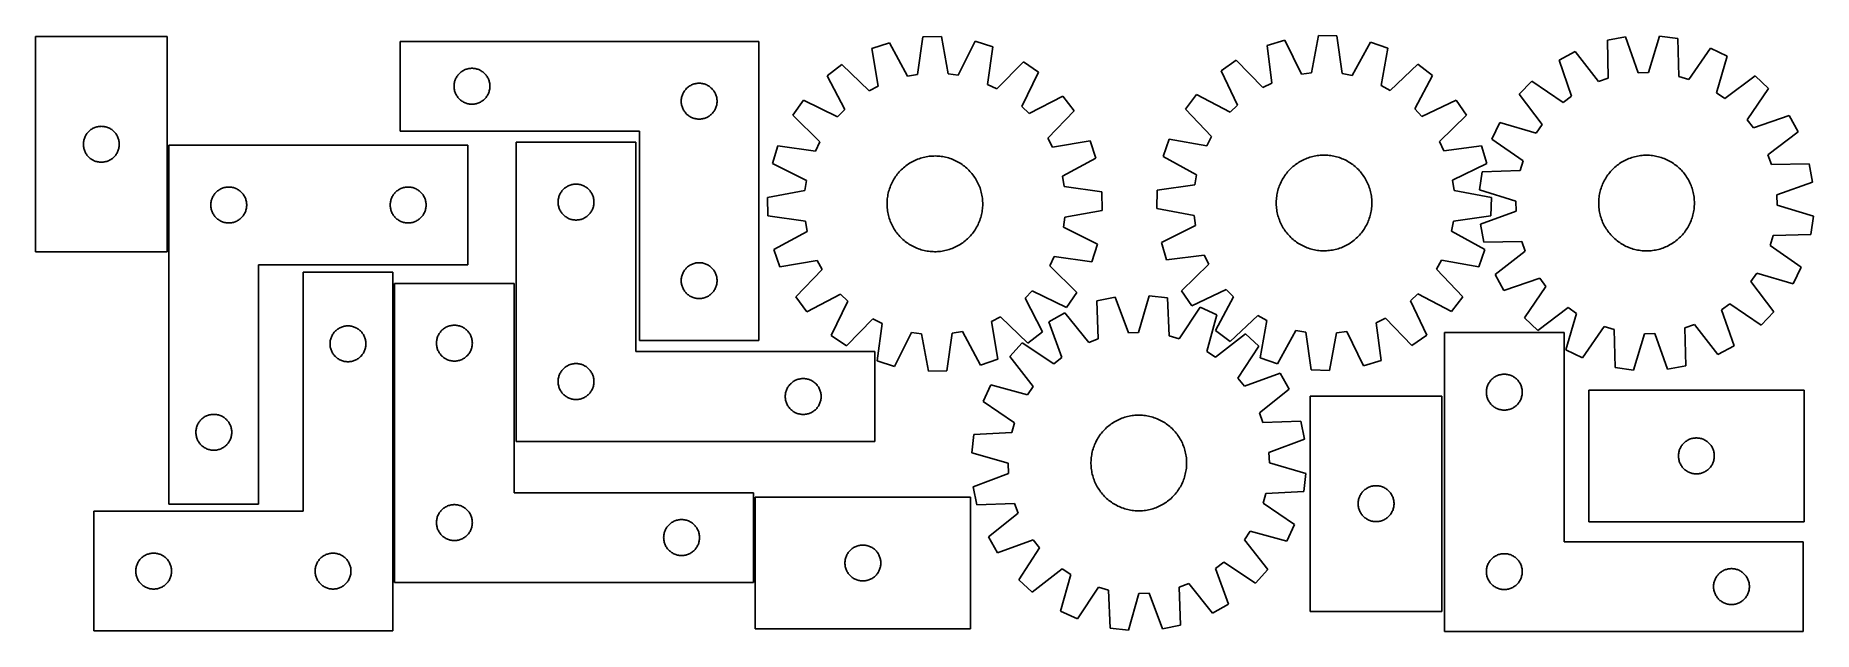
# Model space of a CAD drawing. Header units: millimetres. Extents: x 7 to 1493, y 7 to 505.
import ezdxf

# ---------------------------------------------------------------- set-up
doc = ezdxf.new("R2010")
doc.units = ezdxf.units.MM
doc.layers.add('CUT', color=7, linetype='CONTINUOUS', true_color=0x000000)

msp = doc.modelspace()

# ---------------------------------------------------------------- linework, layer by layer
at = {"layer": 'CUT'}
for p, q in [((6.602744, 503.864284), (6.602744, 323.864284)), ((116.602744, 503.864284), (6.602744, 503.864284)), ((116.602744, 323.864284), (116.602744, 503.864284)), ((611.570705, 499.878942), (311.570705, 499.878942)), ((311.570705, 499.878942), (311.570705, 424.878942)), ((611.570705, 249.878942), (611.570705, 499.878942)), ((720.654138, 498.788208), (706.099934, 493.797649)), ((706.099934, 493.797649), (711.402952, 462.47908)), ((735.685263, 470.805355), (720.654138, 498.788208)), ((748.765745, 503.707903), (744.131245, 472.283451)), ((764.149783, 503.956711), (748.765745, 503.707903)), ((769.798056, 472.698563), (764.149783, 503.956711)), ((792.405779, 499.948654), (778.287418, 471.494364)), ((807.113755, 495.431355), (792.405779, 499.948654)), ((802.826283, 463.957678), (807.113755, 495.431355)), ((1051.257057, 500.873253), (1036.524036, 496.438319)), ((1036.524036, 496.438319), (1040.635338, 464.941146)), ((1065.215988, 472.340412), (1051.257057, 500.873253)), ((1079.535037, 504.723147), (1073.711955, 473.497092)), ((1094.917442, 504.388265), (1079.535037, 504.723147)), ((1099.376042, 472.938374), (1094.917442, 504.388265)), ((1123.001082, 499.311355), (1107.813621, 471.413044)), ((1137.527135, 494.239439), (1123.001082, 499.311355)), ((1132.048964, 462.951033), (1137.527135, 494.239439)), ((1294.247444, 491.377446), (1280.708843, 484.067396)), ((1313.664558, 466.238821), (1294.247444, 491.377446)), ((1336.306384, 503.609785), (1321.17148, 500.841173)), ((1321.17148, 500.841173), (1321.75374, 469.082147)), ((1347.004895, 473.701315), (1336.306384, 503.609785)), ((1364.837116, 504.290341), (1355.5768, 473.905784)), ((1380.086814, 502.246505), (1364.837116, 504.290341)), ((1381.019476, 470.495837), (1380.086814, 502.246505)), ((1407.431456, 494.07727), (1389.235027, 468.041434)), ((1421.3032, 487.421051), (1407.431456, 494.07727)), ((364.521054, 475.619124), (365.211989, 475.964476)), ((365.211989, 475.964476), (365.919786, 476.273801)), ((365.919786, 476.273801), (366.642569, 476.54628)), ((366.642569, 476.54628), (367.37842, 476.78119)), ((367.37842, 476.78119), (368.125389, 476.977907)), ((368.125389, 476.977907), (368.881493, 477.135911)), ((368.881493, 477.135911), (369.644729, 477.254782)), ((369.644729, 477.254782), (370.413073, 477.334205)), ((370.413073, 477.334205), (371.184486, 477.373969)), ((371.184486, 477.373969), (371.956923, 477.373969)), ((371.956923, 477.373969), (372.728337, 477.334205)), ((372.728337, 477.334205), (373.49668, 477.254782)), ((373.49668, 477.254782), (374.259916, 477.135911)), ((374.259916, 477.135911), (375.016021, 476.977907)), ((375.016021, 476.977907), (375.762989, 476.78119)), ((375.762989, 476.78119), (376.498841, 476.54628)), ((376.498841, 476.54628), (377.221623, 476.273801)), ((377.221623, 476.273801), (377.929421, 475.964476)), ((377.929421, 475.964476), (378.620356, 475.619124)), ((680.884477, 480.431776), (668.584774, 471.187976)), ((703.827103, 458.463375), (680.884477, 480.431776)), ((832.748247, 482.887884), (810.528028, 460.18906)), ((845.340441, 474.046663), (832.748247, 482.887884)), ((1010.819761, 484.038477), (998.178295, 475.26785)), ((1032.912626, 461.215679), (1010.819761, 484.038477)), ((1162.667412, 480.732689), (1139.602226, 458.893002)), ((1174.915201, 471.420213), (1162.667412, 480.732689)), ((1280.708843, 484.067396), (1291.076685, 454.042696)), ((1412.378719, 456.936163), (1421.3032, 487.421051)), ((356.570705, 462.378942), (356.590593, 463.151123)), ((356.590593, 461.60676), (356.570705, 462.378942)), ((356.590593, 463.151123), (356.650207, 463.921257)), ((356.650207, 460.836627), (356.590593, 461.60676)), ((356.650207, 463.921257), (356.749386, 464.6873)), ((356.749386, 464.6873), (356.88787, 465.447223)), ((356.88787, 465.447223), (357.065289, 466.199009)), ((357.065289, 466.199009), (357.281174, 466.940664)), ((357.281174, 466.940664), (357.534953, 467.670223)), ((357.534953, 467.670223), (357.825951, 468.38575)), ((357.825951, 468.38575), (358.153399, 469.085349)), ((358.153399, 469.085349), (358.516426, 469.767163)), ((358.516426, 469.767163), (358.914071, 470.429385)), ((358.914071, 470.429385), (359.34528, 471.070258)), ((359.34528, 471.070258), (359.808908, 471.688084)), ((359.808908, 471.688084), (360.303726, 472.281224)), ((360.303726, 472.281224), (360.828422, 472.848104)), ((360.828422, 472.848104), (361.381605, 473.387222)), ((361.381605, 473.387222), (361.961807, 473.897149)), ((361.961807, 473.897149), (362.567491, 474.37653)), ((362.567491, 474.37653), (363.197049, 474.824097)), ((363.197049, 474.824097), (363.848813, 475.238661)), ((363.848813, 475.238661), (364.521054, 475.619124)), ((378.620356, 475.619124), (379.292597, 475.238661)), ((379.292597, 475.238661), (379.944361, 474.824097)), ((379.944361, 474.824097), (380.573919, 474.37653)), ((380.573919, 474.37653), (381.179602, 473.897149)), ((381.179602, 473.897149), (381.759805, 473.387222)), ((381.759805, 473.387222), (382.312988, 472.848104)), ((382.312988, 472.848104), (382.837684, 472.281224)), ((382.837684, 472.281224), (383.332502, 471.688084)), ((383.332502, 471.688084), (383.79613, 471.070258)), ((383.79613, 471.070258), (384.227338, 470.429385)), ((384.227338, 470.429385), (384.624983, 469.767163)), ((384.624983, 469.767163), (384.988011, 469.085349)), ((384.988011, 469.085349), (385.315458, 468.38575)), ((385.315458, 468.38575), (385.606457, 467.670223)), ((385.606457, 467.670223), (385.860236, 466.940664)), ((385.860236, 466.940664), (386.076121, 466.199009)), ((386.076121, 466.199009), (386.25354, 465.447223)), ((386.25354, 465.447223), (386.392023, 464.6873)), ((386.392023, 464.6873), (386.491203, 463.921257)), ((386.491203, 463.921257), (386.550816, 463.151123)), ((386.550816, 461.60676), (386.491203, 460.836627)), ((386.550816, 463.151123), (386.570705, 462.378942)), ((386.570705, 462.378942), (386.550816, 461.60676)), ((551.381605, 460.887222), (551.961807, 461.397149)), ((551.961807, 461.397149), (552.567491, 461.87653)), ((552.567491, 461.87653), (553.197049, 462.324097)), ((553.197049, 462.324097), (553.848813, 462.738661)), ((553.848813, 462.738661), (554.521054, 463.119124)), ((554.521054, 463.119124), (555.211989, 463.464476)), ((555.211989, 463.464476), (555.919786, 463.773801)), ((555.919786, 463.773801), (556.642569, 464.04628)), ((556.642569, 464.04628), (557.37842, 464.28119)), ((557.37842, 464.28119), (558.125389, 464.477907)), ((558.125389, 464.477907), (558.881493, 464.635911)), ((558.881493, 464.635911), (559.644729, 464.754782)), ((559.644729, 464.754782), (560.413073, 464.834205)), ((560.413073, 464.834205), (561.184486, 464.873969)), ((561.184486, 464.873969), (561.956923, 464.873969)), ((561.956923, 464.873969), (562.728337, 464.834205)), ((562.728337, 464.834205), (563.49668, 464.754782)), ((563.49668, 464.754782), (564.259916, 464.635911)), ((564.259916, 464.635911), (565.016021, 464.477907)), ((565.016021, 464.477907), (565.762989, 464.28119)), ((565.762989, 464.28119), (566.498841, 464.04628)), ((566.498841, 464.04628), (567.221623, 463.773801)), ((567.221623, 463.773801), (567.929421, 463.464476)), ((567.929421, 463.464476), (568.620356, 463.119124)), ((568.620356, 463.119124), (569.292597, 462.738661)), ((569.292597, 462.738661), (569.944361, 462.324097)), ((569.944361, 462.324097), (570.573919, 461.87653)), ((570.573919, 461.87653), (571.179602, 461.397149)), ((571.179602, 461.397149), (571.759805, 460.887222)), ((668.584774, 471.187976), (683.306213, 443.04097)), ((711.402952, 462.47908), (703.827103, 458.463375)), ((744.131245, 472.283451), (735.685263, 470.805355)), ((778.287418, 471.494364), (769.798056, 472.698563)), ((810.528028, 460.18906), (802.826283, 463.957678)), ((831.536911, 445.438319), (845.340441, 474.046663)), ((998.178295, 475.26785), (1011.821538, 446.58272)), ((1040.635338, 464.941146), (1032.912626, 461.215679)), ((1073.711955, 473.497092), (1065.215988, 472.340412)), ((1107.813621, 471.413044), (1099.376042, 472.938374)), ((1139.602226, 458.893002), (1132.048964, 462.951033)), ((1160.036502, 443.356018), (1174.915201, 471.420213)), ((1258.027016, 466.746872), (1247.409971, 455.610944)), ((1284.262051, 448.838837), (1258.027016, 466.746872)), ((1321.75374, 469.082147), (1313.664558, 466.238821)), ((1355.5768, 473.905784), (1347.004895, 473.701315)), ((1389.235027, 468.041434), (1381.019476, 470.495837)), ((1444.785067, 471.201688), (1419.43372, 452.063142)), ((1455.920995, 460.584643), (1444.785067, 471.201688)), ((356.749386, 460.070583), (356.650207, 460.836627)), ((356.88787, 459.310661), (356.749386, 460.070583)), ((357.065289, 458.558875), (356.88787, 459.310661)), ((357.281174, 457.817219), (357.065289, 458.558875)), ((357.534953, 457.087661), (357.281174, 457.817219)), ((357.825951, 456.372133), (357.534953, 457.087661)), ((358.153399, 455.672535), (357.825951, 456.372133)), ((358.516426, 454.990721), (358.153399, 455.672535)), ((358.914071, 454.328499), (358.516426, 454.990721)), ((359.34528, 453.687625), (358.914071, 454.328499)), ((359.808908, 453.0698), (359.34528, 453.687625)), ((360.303726, 452.47666), (359.808908, 453.0698)), ((360.828422, 451.909779), (360.303726, 452.47666)), ((361.381605, 451.370661), (360.828422, 451.909779)), ((361.961807, 450.860735), (361.381605, 451.370661)), ((362.567491, 450.381353), (361.961807, 450.860735)), ((363.197049, 449.933787), (362.567491, 450.381353)), ((363.848813, 449.519222), (363.197049, 449.933787)), ((364.521054, 449.13876), (363.848813, 449.519222)), ((365.211989, 448.793408), (364.521054, 449.13876)), ((365.919786, 448.484082), (365.211989, 448.793408)), ((366.642569, 448.211603), (365.919786, 448.484082)), ((367.37842, 447.976694), (366.642569, 448.211603)), ((368.125389, 447.779976), (367.37842, 447.976694)), ((368.881493, 447.621973), (368.125389, 447.779976)), ((369.644729, 447.503102), (368.881493, 447.621973)), ((370.413073, 447.423679), (369.644729, 447.503102)), ((371.184486, 447.383915), (370.413073, 447.423679)), ((371.956923, 447.383915), (371.184486, 447.383915)), ((372.728337, 447.423679), (371.956923, 447.383915)), ((373.49668, 447.503102), (372.728337, 447.423679)), ((374.259916, 447.621973), (373.49668, 447.503102)), ((375.016021, 447.779976), (374.259916, 447.621973)), ((375.762989, 447.976694), (375.016021, 447.779976)), ((376.498841, 448.211603), (375.762989, 447.976694)), ((377.221623, 448.484082), (376.498841, 448.211603)), ((377.929421, 448.793408), (377.221623, 448.484082)), ((378.620356, 449.13876), (377.929421, 448.793408)), ((379.292597, 449.519222), (378.620356, 449.13876)), ((379.944361, 449.933787), (379.292597, 449.519222)), ((380.573919, 450.381353), (379.944361, 449.933787)), ((381.179602, 450.860735), (380.573919, 450.381353)), ((381.759805, 451.370661), (381.179602, 450.860735)), ((382.312988, 451.909779), (381.759805, 451.370661)), ((382.837684, 452.47666), (382.312988, 451.909779)), ((383.332502, 453.0698), (382.837684, 452.47666)), ((383.79613, 453.687625), (383.332502, 453.0698)), ((384.227338, 454.328499), (383.79613, 453.687625)), ((384.624983, 454.990721), (384.227338, 454.328499)), ((384.988011, 455.672535), (384.624983, 454.990721)), ((385.315458, 456.372133), (384.988011, 455.672535)), ((385.606457, 457.087661), (385.315458, 456.372133)), ((385.860236, 457.817219), (385.606457, 457.087661)), ((386.076121, 458.558875), (385.860236, 457.817219)), ((386.25354, 459.310661), (386.076121, 458.558875)), ((386.392023, 460.070583), (386.25354, 459.310661)), ((386.491203, 460.836627), (386.392023, 460.070583)), ((546.570705, 449.878942), (546.590593, 450.651123)), ((546.590593, 449.10676), (546.570705, 449.878942)), ((546.590593, 450.651123), (546.650207, 451.421257)), ((546.650207, 448.336627), (546.590593, 449.10676)), ((546.650207, 451.421257), (546.749386, 452.1873)), ((546.749386, 447.570583), (546.650207, 448.336627)), ((546.749386, 452.1873), (546.88787, 452.947223)), ((546.88787, 446.810661), (546.749386, 447.570583)), ((546.88787, 452.947223), (547.065289, 453.699009)), ((547.065289, 446.058875), (546.88787, 446.810661)), ((547.065289, 453.699009), (547.281174, 454.440664)), ((547.281174, 445.317219), (547.065289, 446.058875)), ((547.281174, 454.440664), (547.534953, 455.170223)), ((547.534953, 455.170223), (547.825951, 455.88575)), ((547.825951, 455.88575), (548.153399, 456.585349)), ((548.153399, 456.585349), (548.516426, 457.267163)), ((548.516426, 457.267163), (548.914071, 457.929385)), ((548.914071, 457.929385), (549.34528, 458.570258)), ((549.34528, 458.570258), (549.808908, 459.188084)), ((549.808908, 459.188084), (550.303726, 459.781224)), ((550.303726, 459.781224), (550.828422, 460.348104)), ((550.828422, 460.348104), (551.381605, 460.887222)), ((571.759805, 460.887222), (572.312988, 460.348104)), ((572.312988, 460.348104), (572.837684, 459.781224)), ((572.837684, 459.781224), (573.332502, 459.188084)), ((573.332502, 459.188084), (573.79613, 458.570258)), ((573.79613, 458.570258), (574.227338, 457.929385)), ((574.227338, 457.929385), (574.624983, 457.267163)), ((574.624983, 457.267163), (574.988011, 456.585349)), ((574.988011, 456.585349), (575.315458, 455.88575)), ((575.315458, 455.88575), (575.606457, 455.170223)), ((575.606457, 455.170223), (575.860236, 454.440664)), ((575.860236, 454.440664), (576.076121, 453.699009)), ((576.076121, 446.058875), (575.860236, 445.317219)), ((576.076121, 453.699009), (576.25354, 452.947223)), ((576.25354, 446.810661), (576.076121, 446.058875)), ((576.25354, 452.947223), (576.392023, 452.1873)), ((576.392023, 447.570583), (576.25354, 446.810661)), ((576.392023, 452.1873), (576.491203, 451.421257)), ((576.491203, 448.336627), (576.392023, 447.570583)), ((576.491203, 451.421257), (576.550816, 450.651123)), ((576.550816, 449.10676), (576.491203, 448.336627)), ((576.550816, 450.651123), (576.570705, 449.878942)), ((576.570705, 449.878942), (576.550816, 449.10676)), ((648.73373, 450.684271), (639.892509, 438.092077)), ((677.342074, 436.880741), (648.73373, 450.684271)), ((865.844146, 454.19562), (837.697139, 439.47418)), ((875.087946, 441.895916), (865.844146, 454.19562)), ((977.56384, 455.531841), (968.251364, 443.284052)), ((1005.628035, 440.653142), (977.56384, 455.531841)), ((1011.821538, 446.58272), (1005.628035, 440.653142)), ((1194.65121, 450.805758), (1165.96608, 437.162515)), ((1203.421836, 438.164292), (1194.65121, 450.805758)), ((1247.409971, 455.610944), (1266.548517, 430.259596)), ((1291.076685, 454.042696), (1284.262051, 448.838837)), ((1419.43372, 452.063142), (1412.378719, 456.936163)), ((1438.012961, 434.349608), (1455.920995, 460.584643)), ((547.534953, 444.587661), (547.281174, 445.317219)), ((547.825951, 443.872133), (547.534953, 444.587661)), ((548.153399, 443.172535), (547.825951, 443.872133)), ((548.516426, 442.490721), (548.153399, 443.172535)), ((548.914071, 441.828499), (548.516426, 442.490721)), ((549.34528, 441.187625), (548.914071, 441.828499)), ((549.808908, 440.5698), (549.34528, 441.187625)), ((550.303726, 439.97666), (549.808908, 440.5698)), ((550.828422, 439.409779), (550.303726, 439.97666)), ((551.381605, 438.870661), (550.828422, 439.409779)), ((551.961807, 438.360735), (551.381605, 438.870661)), ((552.567491, 437.881353), (551.961807, 438.360735)), ((553.197049, 437.433787), (552.567491, 437.881353)), ((553.848813, 437.019222), (553.197049, 437.433787)), ((554.521054, 436.63876), (553.848813, 437.019222)), ((555.211989, 436.293408), (554.521054, 436.63876)), ((555.919786, 435.984082), (555.211989, 436.293408)), ((556.642569, 435.711603), (555.919786, 435.984082)), ((557.37842, 435.476694), (556.642569, 435.711603)), ((558.125389, 435.279976), (557.37842, 435.476694)), ((558.881493, 435.121973), (558.125389, 435.279976)), ((559.644729, 435.003102), (558.881493, 435.121973)), ((560.413073, 434.923679), (559.644729, 435.003102)), ((561.184486, 434.883915), (560.413073, 434.923679)), ((561.956923, 434.883915), (561.184486, 434.883915)), ((562.728337, 434.923679), (561.956923, 434.883915)), ((563.49668, 435.003102), (562.728337, 434.923679)), ((564.259916, 435.121973), (563.49668, 435.003102)), ((565.016021, 435.279976), (564.259916, 435.121973)), ((565.762989, 435.476694), (565.016021, 435.279976)), ((566.498841, 435.711603), (565.762989, 435.476694)), ((567.221623, 435.984082), (566.498841, 435.711603)), ((567.929421, 436.293408), (567.221623, 435.984082)), ((568.620356, 436.63876), (567.929421, 436.293408)), ((569.292597, 437.019222), (568.620356, 436.63876)), ((569.944361, 437.433787), (569.292597, 437.019222)), ((570.573919, 437.881353), (569.944361, 437.433787)), ((571.179602, 438.360735), (570.573919, 437.881353)), ((571.759805, 438.870661), (571.179602, 438.360735)), ((572.312988, 439.409779), (571.759805, 438.870661)), ((572.837684, 439.97666), (572.312988, 439.409779)), ((573.332502, 440.5698), (572.837684, 439.97666)), ((573.79613, 441.187625), (573.332502, 440.5698)), ((574.227338, 441.828499), (573.79613, 441.187625)), ((574.624983, 442.490721), (574.227338, 441.828499)), ((574.988011, 443.172535), (574.624983, 442.490721)), ((575.315458, 443.872133), (574.988011, 443.172535)), ((575.606457, 444.587661), (575.315458, 443.872133)), ((575.860236, 445.317219), (575.606457, 444.587661)), ((639.892509, 438.092077), (662.591333, 415.871859)), ((683.306213, 443.04097), (677.342074, 436.880741)), ((837.697139, 439.47418), (831.536911, 445.438319)), ((853.119545, 418.95329), (875.087946, 441.895916)), ((968.251364, 443.284052), (990.091051, 420.218866)), ((1165.96608, 437.162515), (1160.036502, 443.356018)), ((1180.599039, 416.071427), (1203.421836, 438.164292)), ((1231.190608, 432.129077), (1224.534389, 418.257332)), ((1261.675496, 423.204595), (1231.190608, 432.129077)), ((1443.21682, 427.534975), (1438.012961, 434.349608)), ((1473.24152, 437.902816), (1443.21682, 427.534975)), ((1480.551569, 424.364215), (1473.24152, 437.902816)), ((46.726904, 415.790259), (46.845775, 416.553495)), ((46.845775, 416.553495), (47.003779, 417.3096)), ((47.003779, 417.3096), (47.200496, 418.056568)), ((47.200496, 418.056568), (47.435406, 418.79242)), ((47.435406, 418.79242), (47.707885, 419.515202)), ((47.707885, 419.515202), (48.01721, 420.223)), ((48.01721, 420.223), (48.362562, 420.913935)), ((48.362562, 420.913935), (48.743025, 421.586176)), ((48.743025, 421.586176), (49.157589, 422.23794)), ((49.157589, 422.23794), (49.605156, 422.867498)), ((49.605156, 422.867498), (50.084538, 423.473182)), ((50.084538, 423.473182), (50.594464, 424.053384)), ((50.594464, 424.053384), (51.133582, 424.606567)), ((51.133582, 424.606567), (51.700463, 425.131263)), ((51.700463, 425.131263), (52.293602, 425.626081)), ((52.293602, 425.626081), (52.911428, 426.089709)), ((52.911428, 426.089709), (53.552302, 426.520917)), ((53.552302, 426.520917), (54.214523, 426.918563)), ((54.214523, 426.918563), (54.896338, 427.28159)), ((54.896338, 427.28159), (55.595936, 427.609037)), ((55.595936, 427.609037), (56.311463, 427.900036)), ((56.311463, 427.900036), (57.041022, 428.153815)), ((57.041022, 428.153815), (57.782678, 428.3697)), ((57.782678, 428.3697), (58.534463, 428.547119)), ((58.534463, 428.547119), (59.294386, 428.685602)), ((59.294386, 428.685602), (60.060429, 428.784782)), ((60.060429, 428.784782), (60.830563, 428.844395)), ((60.830563, 428.844395), (61.602744, 428.864284)), ((61.602744, 428.864284), (62.374926, 428.844395)), ((62.374926, 428.844395), (63.145059, 428.784782)), ((63.145059, 428.784782), (63.911103, 428.685602)), ((63.911103, 428.685602), (64.671025, 428.547119)), ((64.671025, 428.547119), (65.422811, 428.3697)), ((65.422811, 428.3697), (66.164467, 428.153815)), ((66.164467, 428.153815), (66.894026, 427.900036)), ((66.894026, 427.900036), (67.609553, 427.609037)), ((67.609553, 427.609037), (68.309151, 427.28159)), ((68.309151, 427.28159), (68.990965, 426.918563)), ((68.990965, 426.918563), (69.653187, 426.520917)), ((69.653187, 426.520917), (70.294061, 426.089709)), ((70.294061, 426.089709), (70.911887, 425.626081)), ((70.911887, 425.626081), (71.505026, 425.131263)), ((71.505026, 425.131263), (72.071907, 424.606567)), ((72.071907, 424.606567), (72.611025, 424.053384)), ((72.611025, 424.053384), (73.120951, 423.473182)), ((73.120951, 423.473182), (73.600333, 422.867498)), ((73.600333, 422.867498), (74.0479, 422.23794)), ((74.0479, 422.23794), (74.462464, 421.586176)), ((74.462464, 421.586176), (74.842926, 420.913935)), ((74.842926, 420.913935), (75.188278, 420.223)), ((75.188278, 420.223), (75.497604, 419.515202)), ((75.497604, 419.515202), (75.770083, 418.79242)), ((75.770083, 418.79242), (76.004993, 418.056568)), ((76.004993, 418.056568), (76.20171, 417.3096)), ((76.20171, 417.3096), (76.359714, 416.553495)), ((76.359714, 416.553495), (76.478585, 415.790259)), ((311.570705, 424.878942), (511.570705, 424.878942)), ((511.570705, 424.878942), (511.570705, 249.878942)), ((857.13525, 411.377441), (853.119545, 418.95329)), ((888.453818, 416.680459), (857.13525, 411.377441)), ((893.444378, 402.126255), (888.453818, 416.680459)), ((954.744614, 418.143775), (949.672698, 403.617722)), ((986.033021, 412.665605), (954.744614, 418.143775)), ((990.091051, 420.218866), (986.033021, 412.665605)), ((1224.534389, 418.257332), (1250.570225, 400.060904)), ((1266.548517, 430.259596), (1261.675496, 423.204595)), ((1455.412945, 404.947101), (1480.551569, 424.364215)), ((46.607717, 414.250503), (46.647482, 415.021916)), ((46.607717, 413.478065), (46.607717, 414.250503)), ((46.647482, 412.706652), (46.607717, 413.478065)), ((46.647482, 415.021916), (46.726904, 415.790259)), ((46.726904, 411.938309), (46.647482, 412.706652)), ((46.845775, 411.175073), (46.726904, 411.938309)), ((47.003779, 410.418968), (46.845775, 411.175073)), ((47.200496, 409.671999), (47.003779, 410.418968)), ((47.435406, 408.936148), (47.200496, 409.671999)), ((47.707885, 408.213366), (47.435406, 408.936148)), ((48.01721, 407.505568), (47.707885, 408.213366)), ((48.362562, 406.814633), (48.01721, 407.505568)), ((48.743025, 406.142392), (48.362562, 406.814633)), ((49.157589, 405.490628), (48.743025, 406.142392)), ((49.605156, 404.86107), (49.157589, 405.490628)), ((50.084538, 404.255386), (49.605156, 404.86107)), ((50.594464, 403.675184), (50.084538, 404.255386)), ((51.133582, 403.122001), (50.594464, 403.675184)), ((51.700463, 402.597305), (51.133582, 403.122001)), ((52.293602, 402.102487), (51.700463, 402.597305)), ((52.911428, 401.638859), (52.293602, 402.102487)), ((53.552302, 401.207651), (52.911428, 401.638859)), ((70.294061, 401.638859), (69.653187, 401.207651)), ((70.911887, 402.102487), (70.294061, 401.638859)), ((71.505026, 402.597305), (70.911887, 402.102487)), ((72.071907, 403.122001), (71.505026, 402.597305)), ((72.611025, 403.675184), (72.071907, 403.122001)), ((73.120951, 404.255386), (72.611025, 403.675184)), ((73.600333, 404.86107), (73.120951, 404.255386)), ((74.0479, 405.490628), (73.600333, 404.86107)), ((74.462464, 406.142392), (74.0479, 405.490628)), ((74.842926, 406.814633), (74.462464, 406.142392)), ((75.188278, 407.505568), (74.842926, 406.814633)), ((75.497604, 408.213366), (75.188278, 407.505568)), ((75.770083, 408.936148), (75.497604, 408.213366)), ((76.004993, 409.671999), (75.770083, 408.936148)), ((76.20171, 410.418968), (76.004993, 409.671999)), ((76.359714, 411.175073), (76.20171, 410.418968)), ((76.478585, 411.938309), (76.359714, 411.175073)), ((76.478585, 415.790259), (76.558007, 415.021916)), ((76.558007, 412.706652), (76.478585, 411.938309)), ((76.558007, 415.021916), (76.597771, 414.250503)), ((76.597771, 413.478065), (76.558007, 412.706652)), ((76.597771, 414.250503), (76.597771, 413.478065)), ((118.185263, 413.108421), (118.185263, 113.108421)), ((368.185263, 413.108421), (118.185263, 413.108421)), ((368.185263, 313.108421), (368.185263, 413.108421)), ((508.603425, 415.514678), (408.603425, 415.514678)), ((408.603425, 415.514678), (408.603425, 165.514678)), ((508.603425, 240.514678), (508.603425, 415.514678)), ((627.349038, 412.457586), (622.831739, 397.74961)), ((658.822715, 408.170113), (627.349038, 412.457586)), ((662.591333, 415.871859), (658.822715, 408.170113)), ((744.26855, 401.360976), (745.447266, 401.796448)), ((745.447266, 401.796448), (746.639079, 402.194681)), ((746.639079, 402.194681), (747.842812, 402.555282)), ((747.842812, 402.555282), (749.057278, 402.877895)), ((749.057278, 402.877895), (750.281278, 403.162201)), ((750.281278, 403.162201), (751.513605, 403.40792)), ((751.513605, 403.40792), (752.753042, 403.61481)), ((752.753042, 403.61481), (753.998366, 403.782666)), ((753.998366, 403.782666), (755.248347, 403.911322)), ((755.248347, 403.911322), (756.501754, 404.000652)), ((756.501754, 404.000652), (757.757347, 404.050568)), ((757.757347, 404.050568), (759.013889, 404.061019)), ((759.013889, 404.061019), (760.270139, 404.031997)), ((760.270139, 404.031997), (761.524858, 403.963529)), ((761.524858, 403.963529), (762.776807, 403.855684)), ((762.776807, 403.855684), (764.024751, 403.708567)), ((764.024751, 403.708567), (765.267457, 403.522323)), ((765.267457, 403.522323), (766.503701, 403.297138)), ((766.503701, 403.297138), (767.732261, 403.033231)), ((767.732261, 403.033231), (768.951926, 402.730866)), ((768.951926, 402.730866), (770.161491, 402.390338)), ((770.161491, 402.390338), (771.359763, 402.011986)), ((771.359763, 402.011986), (772.54556, 401.596181)), ((772.54556, 401.596181), (773.71771, 401.143335)), ((865.461525, 387.09513), (893.444378, 402.126255)), ((949.672698, 403.617722), (977.57101, 388.430261)), ((1067.657721, 401.226873), (1068.810061, 401.727993)), ((1068.810061, 401.727993), (1069.977572, 402.192669)), ((1069.977572, 402.192669), (1071.159103, 402.620444)), ((1071.159103, 402.620444), (1072.353488, 403.010894)), ((1072.353488, 403.010894), (1073.559548, 403.363636)), ((1073.559548, 403.363636), (1074.776092, 403.67832)), ((1074.776092, 403.67832), (1076.001921, 403.954636)), ((1076.001921, 403.954636), (1077.235824, 404.192312)), ((1077.235824, 404.192312), (1078.476584, 404.391113)), ((1078.476584, 404.391113), (1079.722976, 404.550842)), ((1079.722976, 404.550842), (1080.973771, 404.671343)), ((1080.973771, 404.671343), (1082.227733, 404.752495)), ((1082.227733, 404.752495), (1083.483625, 404.79422)), ((1083.483625, 404.79422), (1084.740209, 404.796476)), ((1084.740209, 404.796476), (1085.996243, 404.75926)), ((1085.996243, 404.75926), (1087.250488, 404.682609)), ((1087.250488, 404.682609), (1088.501707, 404.5666)), ((1088.501707, 404.5666), (1089.748664, 404.411346)), ((1089.748664, 404.411346), (1090.99013, 404.217001)), ((1090.99013, 404.217001), (1092.224879, 403.983756)), ((1092.224879, 403.983756), (1093.451691, 403.711842)), ((1093.451691, 403.711842), (1094.669358, 403.401527)), ((1094.669358, 403.401527), (1095.876676, 403.053118)), ((1095.876676, 403.053118), (1097.072455, 402.666957)), ((1097.072455, 402.666957), (1098.255514, 402.243427)), ((1098.255514, 402.243427), (1099.424686, 401.782945)), ((1099.424686, 401.782945), (1100.578817, 401.285965)), ((1184.324505, 408.348716), (1180.599039, 416.071427)), ((1215.821679, 412.460018), (1184.324505, 408.348716)), ((1220.256612, 397.726997), (1215.821679, 412.460018)), ((1337.996443, 401.424393), (1339.157238, 401.9056)), ((1339.157238, 401.9056), (1340.332576, 402.350109)), ((1340.332576, 402.350109), (1341.521296, 402.75748)), ((1341.521296, 402.75748), (1342.722226, 403.127311)), ((1342.722226, 403.127311), (1343.934179, 403.459238)), ((1343.934179, 403.459238), (1345.155961, 403.752933)), ((1345.155961, 403.752933), (1346.386365, 404.008106)), ((1346.386365, 404.008106), (1347.624177, 404.224504)), ((1347.624177, 404.224504), (1348.868175, 404.401916)), ((1348.868175, 404.401916), (1350.117132, 404.540165)), ((1350.117132, 404.540165), (1351.369816, 404.639115)), ((1351.369816, 404.639115), (1352.624989, 404.698668)), ((1352.624989, 404.698668), (1353.881414, 404.718766)), ((1353.881414, 404.718766), (1355.13785, 404.699389)), ((1355.13785, 404.699389), (1356.393057, 404.640556)), ((1356.393057, 404.640556), (1357.645797, 404.542325)), ((1357.645797, 404.542325), (1358.894833, 404.404793)), ((1358.894833, 404.404793), (1360.138933, 404.228095)), ((1360.138933, 404.228095), (1361.376869, 404.012407)), ((1361.376869, 404.012407), (1362.607419, 403.75794)), ((1362.607419, 403.75794), (1363.829369, 403.464947)), ((1363.829369, 403.464947), (1365.041513, 403.133716)), ((1365.041513, 403.133716), (1366.242655, 402.764574)), ((1366.242655, 402.764574), (1367.431608, 402.357885)), ((1367.431608, 402.357885), (1368.607201, 401.914051)), ((1368.607201, 401.914051), (1369.768273, 401.43351)), ((1458.256271, 396.857919), (1455.412945, 404.947101)), ((54.214523, 400.810005), (53.552302, 401.207651)), ((54.896338, 400.446978), (54.214523, 400.810005)), ((55.595936, 400.11953), (54.896338, 400.446978)), ((56.311463, 399.828532), (55.595936, 400.11953)), ((57.041022, 399.574753), (56.311463, 399.828532)), ((57.782678, 399.358868), (57.041022, 399.574753)), ((58.534463, 399.181449), (57.782678, 399.358868)), ((59.294386, 399.042965), (58.534463, 399.181449)), ((60.060429, 398.943786), (59.294386, 399.042965)), ((60.830563, 398.884173), (60.060429, 398.943786)), ((61.602744, 398.864284), (60.830563, 398.884173)), ((62.374926, 398.884173), (61.602744, 398.864284)), ((63.145059, 398.943786), (62.374926, 398.884173)), ((63.911103, 399.042965), (63.145059, 398.943786)), ((64.671025, 399.181449), (63.911103, 399.042965)), ((65.422811, 399.358868), (64.671025, 399.181449)), ((66.164467, 399.574753), (65.422811, 399.358868)), ((66.894026, 399.828532), (66.164467, 399.574753)), ((67.609553, 400.11953), (66.894026, 399.828532)), ((68.309151, 400.446978), (67.609553, 400.11953)), ((68.990965, 400.810005), (68.309151, 400.446978)), ((69.653187, 401.207651), (68.990965, 400.810005)), ((622.831739, 397.74961), (651.286029, 383.631248)), ((725.104481, 385.744188), (725.802118, 386.789324)), ((725.802118, 386.789324), (726.532239, 387.812031)), ((726.532239, 387.812031), (727.294124, 388.8113)), ((727.294124, 388.8113), (728.087021, 389.786145)), ((728.087021, 389.786145), (728.910147, 390.735603)), ((728.910147, 390.735603), (729.76269, 391.658737)), ((729.76269, 391.658737), (730.643809, 392.554637)), ((730.643809, 392.554637), (731.552634, 393.422418)), ((731.552634, 393.422418), (732.488268, 394.261224)), ((732.488268, 394.261224), (733.449788, 395.070227)), ((733.449788, 395.070227), (734.436245, 395.848629)), ((734.436245, 395.848629), (735.446665, 396.595662)), ((735.446665, 396.595662), (736.480052, 397.310587)), ((736.480052, 397.310587), (737.535385, 397.992701)), ((737.535385, 397.992701), (738.611623, 398.641329)), ((738.611623, 398.641329), (739.707704, 399.255832)), ((739.707704, 399.255832), (740.822546, 399.835603)), ((740.822546, 399.835603), (741.955049, 400.380069)), ((741.955049, 400.380069), (743.104095, 400.888694)), ((743.104095, 400.888694), (744.26855, 401.360976)), ((773.71771, 401.143335), (774.875058, 400.653894)), ((774.875058, 400.653894), (776.016462, 400.128342)), ((776.016462, 400.128342), (777.140794, 399.567196)), ((777.140794, 399.567196), (778.246945, 398.971012)), ((778.246945, 398.971012), (779.333824, 398.340376)), ((779.333824, 398.340376), (780.400358, 397.675912)), ((780.400358, 397.675912), (781.445494, 396.978275)), ((781.445494, 396.978275), (782.468201, 396.248154)), ((782.468201, 396.248154), (783.46747, 395.486269)), ((783.46747, 395.486269), (784.442314, 394.693373)), ((784.442314, 394.693373), (785.391772, 393.870246)), ((785.391772, 393.870246), (786.314907, 393.017703)), ((786.314907, 393.017703), (787.210806, 392.136585)), ((787.210806, 392.136585), (788.078588, 391.22776)), ((788.078588, 391.22776), (788.917394, 390.292126)), ((788.917394, 390.292126), (789.726397, 389.330606)), ((789.726397, 389.330606), (790.504799, 388.344149)), ((790.504799, 388.344149), (791.251831, 387.333728)), ((791.251831, 387.333728), (791.966757, 386.300342)), ((866.939621, 378.649149), (865.461525, 387.09513)), ((977.57101, 388.430261), (976.045679, 379.992682)), ((1050.04064, 385.639038), (1050.712047, 386.701215)), ((1050.712047, 386.701215), (1051.416486, 387.741778)), ((1051.416486, 387.741778), (1052.153262, 388.759701)), ((1052.153262, 388.759701), (1052.921649, 389.753979)), ((1052.921649, 389.753979), (1053.720887, 390.723631)), ((1053.720887, 390.723631), (1054.550189, 391.6677)), ((1054.550189, 391.6677), (1055.408735, 392.585254)), ((1055.408735, 392.585254), (1056.295679, 393.475387)), ((1056.295679, 393.475387), (1057.210145, 394.337222)), ((1057.210145, 394.337222), (1058.15123, 395.169907)), ((1058.15123, 395.169907), (1059.118007, 395.972621)), ((1059.118007, 395.972621), (1060.10952, 396.744572)), ((1060.10952, 396.744572), (1061.124792, 397.484998)), ((1061.124792, 397.484998), (1062.162819, 398.193169)), ((1062.162819, 398.193169), (1063.222579, 398.868384)), ((1063.222579, 398.868384), (1064.303025, 399.509978)), ((1064.303025, 399.509978), (1065.403091, 400.117319)), ((1065.403091, 400.117319), (1066.521691, 400.689805)), ((1066.521691, 400.689805), (1067.657721, 401.226873)), ((1100.578817, 401.285965), (1101.716768, 400.752979)), ((1101.716768, 400.752979), (1102.837416, 400.184512)), ((1102.837416, 400.184512), (1103.939655, 399.581125)), ((1103.939655, 399.581125), (1105.022397, 398.943413)), ((1105.022397, 398.943413), (1106.084574, 398.272007)), ((1106.084574, 398.272007), (1107.125138, 397.567567)), ((1107.125138, 397.567567), (1108.143061, 396.830791)), ((1108.143061, 396.830791), (1109.137339, 396.062404)), ((1109.137339, 396.062404), (1110.106991, 395.263166)), ((1110.106991, 395.263166), (1111.051059, 394.433864)), ((1111.051059, 394.433864), (1111.968613, 393.575318)), ((1111.968613, 393.575318), (1112.858747, 392.688374)), ((1112.858747, 392.688374), (1113.720581, 391.773908)), ((1113.720581, 391.773908), (1114.553267, 390.832823)), ((1114.553267, 390.832823), (1115.355981, 389.866047)), ((1115.355981, 389.866047), (1116.127932, 388.874533)), ((1116.127932, 388.874533), (1116.868358, 387.859262)), ((1116.868358, 387.859262), (1117.576528, 386.821234)), ((1117.576528, 386.821234), (1118.251743, 385.761474)), ((1191.723772, 383.768066), (1220.256612, 397.726997)), ((1216.365154, 390.912691), (1214.321319, 375.662993)), ((1248.115822, 391.845353), (1216.365154, 390.912691)), ((1250.570225, 400.060904), (1248.115822, 391.845353)), ((1320.113626, 386.142148), (1320.803218, 387.192609)), ((1320.803218, 387.192609), (1321.525466, 388.220891)), ((1321.525466, 388.220891), (1322.279657, 389.22598)), ((1322.279657, 389.22598), (1323.065047, 390.206883)), ((1323.065047, 390.206883), (1323.880859, 391.162632)), ((1323.880859, 391.162632), (1324.72629, 392.092284)), ((1324.72629, 392.092284), (1325.600505, 392.994922)), ((1325.600505, 392.994922), (1326.502641, 393.869655)), ((1326.502641, 393.869655), (1327.431808, 394.715619)), ((1327.431808, 394.715619), (1328.387089, 395.53198)), ((1328.387089, 395.53198), (1329.367541, 396.317932)), ((1329.367541, 396.317932), (1330.372197, 397.0727)), ((1330.372197, 397.0727), (1331.400064, 397.795538)), ((1331.400064, 397.795538), (1332.45013, 398.485733)), ((1332.45013, 398.485733), (1333.521356, 399.142605)), ((1333.521356, 399.142605), (1334.612687, 399.765504)), ((1334.612687, 399.765504), (1335.723045, 400.353817)), ((1335.723045, 400.353817), (1336.851335, 400.906961)), ((1336.851335, 400.906961), (1337.996443, 401.424393)), ((1369.768273, 401.43351), (1370.913677, 400.916735)), ((1370.913677, 400.916735), (1372.042284, 400.364238)), ((1372.042284, 400.364238), (1373.15298, 399.776563)), ((1373.15298, 399.776563), (1374.244668, 399.15429)), ((1374.244668, 399.15429), (1375.316271, 398.498033)), ((1375.316271, 398.498033), (1376.366733, 397.808441)), ((1376.366733, 397.808441), (1377.395015, 397.086193)), ((1377.395015, 397.086193), (1378.400103, 396.332002)), ((1378.400103, 396.332002), (1379.381006, 395.546612)), ((1379.381006, 395.546612), (1380.336755, 394.7308)), ((1380.336755, 394.7308), (1381.266408, 393.885369)), ((1381.266408, 393.885369), (1382.169045, 393.011154)), ((1382.169045, 393.011154), (1383.043778, 392.109018)), ((1383.043778, 392.109018), (1383.889743, 391.179851)), ((1383.889743, 391.179851), (1384.706104, 390.22457)), ((1384.706104, 390.22457), (1385.492056, 389.244118)), ((1385.492056, 389.244118), (1386.246823, 388.239463)), ((1386.246823, 388.239463), (1386.969662, 387.211595)), ((1386.969662, 387.211595), (1387.659857, 386.16153)), ((1490.015297, 397.440179), (1458.256271, 396.857919)), ((1492.783909, 382.305275), (1490.015297, 397.440179)), ((155.740107, 371.482077), (156.187674, 372.111636)), ((156.187674, 372.111636), (156.667056, 372.717319)), ((156.667056, 372.717319), (157.176982, 373.297521)), ((157.176982, 373.297521), (157.7161, 373.850704)), ((157.7161, 373.850704), (158.282981, 374.3754)), ((158.282981, 374.3754), (158.87612, 374.870218)), ((158.87612, 374.870218), (159.493946, 375.333846)), ((159.493946, 375.333846), (160.13482, 375.765055)), ((160.13482, 375.765055), (160.797042, 376.1627)), ((160.797042, 376.1627), (161.478856, 376.525728)), ((161.478856, 376.525728), (162.178454, 376.853175)), ((162.178454, 376.853175), (162.893981, 377.144174)), ((162.893981, 377.144174), (163.62354, 377.397952)), ((163.62354, 377.397952), (164.365196, 377.613837)), ((164.365196, 377.613837), (165.116982, 377.791257)), ((165.116982, 377.791257), (165.876904, 377.92974)), ((165.876904, 377.92974), (166.642948, 378.028919)), ((166.642948, 378.028919), (167.413081, 378.088533)), ((167.413081, 378.088533), (168.185263, 378.108421)), ((168.185263, 378.108421), (168.957444, 378.088533)), ((168.957444, 378.088533), (169.727577, 378.028919)), ((169.727577, 378.028919), (170.493621, 377.92974)), ((170.493621, 377.92974), (171.253544, 377.791257)), ((171.253544, 377.791257), (172.005329, 377.613837)), ((172.005329, 377.613837), (172.746985, 377.397952)), ((172.746985, 377.397952), (173.476544, 377.144174)), ((173.476544, 377.144174), (174.192071, 376.853175)), ((174.192071, 376.853175), (174.891669, 376.525728)), ((174.891669, 376.525728), (175.573484, 376.1627)), ((175.573484, 376.1627), (176.235705, 375.765055)), ((176.235705, 375.765055), (176.876579, 375.333846)), ((176.876579, 375.333846), (177.494405, 374.870218)), ((177.494405, 374.870218), (178.087544, 374.3754)), ((178.087544, 374.3754), (178.654425, 373.850704)), ((178.654425, 373.850704), (179.193543, 373.297521)), ((179.193543, 373.297521), (179.703469, 372.717319)), ((179.703469, 372.717319), (180.182851, 372.111636)), ((180.182851, 372.111636), (180.630418, 371.482077)), ((305.740107, 371.482077), (306.187674, 372.111636)), ((306.187674, 372.111636), (306.667056, 372.717319)), ((306.667056, 372.717319), (307.176982, 373.297521)), ((307.176982, 373.297521), (307.7161, 373.850704)), ((307.7161, 373.850704), (308.282981, 374.3754)), ((308.282981, 374.3754), (308.87612, 374.870218)), ((308.87612, 374.870218), (309.493946, 375.333846)), ((309.493946, 375.333846), (310.13482, 375.765055)), ((310.13482, 375.765055), (310.797042, 376.1627)), ((310.797042, 376.1627), (311.478856, 376.525728)), ((311.478856, 376.525728), (312.178454, 376.853175)), ((312.178454, 376.853175), (312.893981, 377.144174)), ((312.893981, 377.144174), (313.62354, 377.397952)), ((313.62354, 377.397952), (314.365196, 377.613837)), ((314.365196, 377.613837), (315.116982, 377.791257)), ((315.116982, 377.791257), (315.876904, 377.92974)), ((315.876904, 377.92974), (316.642948, 378.028919)), ((316.642948, 378.028919), (317.413081, 378.088533)), ((317.413081, 378.088533), (318.185263, 378.108421)), ((318.185263, 378.108421), (318.957444, 378.088533)), ((318.957444, 378.088533), (319.727577, 378.028919)), ((319.727577, 378.028919), (320.493621, 377.92974)), ((320.493621, 377.92974), (321.253544, 377.791257)), ((321.253544, 377.791257), (322.005329, 377.613837)), ((322.005329, 377.613837), (322.746985, 377.397952)), ((322.746985, 377.397952), (323.476544, 377.144174)), ((323.476544, 377.144174), (324.192071, 376.853175)), ((324.192071, 376.853175), (324.891669, 376.525728)), ((324.891669, 376.525728), (325.573484, 376.1627)), ((325.573484, 376.1627), (326.235705, 375.765055)), ((326.235705, 375.765055), (326.876579, 375.333846)), ((326.876579, 375.333846), (327.494405, 374.870218)), ((327.494405, 374.870218), (328.087544, 374.3754)), ((328.087544, 374.3754), (328.654425, 373.850704)), ((328.654425, 373.850704), (329.193543, 373.297521)), ((329.193543, 373.297521), (329.703469, 372.717319)), ((329.703469, 372.717319), (330.182851, 372.111636)), ((330.182851, 372.111636), (330.630418, 371.482077)), ((444.858671, 371.521487), (445.186119, 372.221085)), ((445.186119, 372.221085), (445.549146, 372.902899)), ((445.549146, 372.902899), (445.946791, 373.565121)), ((445.946791, 373.565121), (446.378, 374.205995)), ((446.378, 374.205995), (446.841628, 374.82382)), ((446.841628, 374.82382), (447.336446, 375.41696)), ((447.336446, 375.41696), (447.861142, 375.98384)), ((447.861142, 375.98384), (448.414325, 376.522959)), ((448.414325, 376.522959), (448.994527, 377.032885)), ((448.994527, 377.032885), (449.600211, 377.512267)), ((449.600211, 377.512267), (450.229769, 377.959833)), ((450.229769, 377.959833), (450.881533, 378.374398)), ((450.881533, 378.374398), (451.553774, 378.75486)), ((451.553774, 378.75486), (452.244709, 379.100212)), ((452.244709, 379.100212), (452.952506, 379.409538)), ((452.952506, 379.409538), (453.675289, 379.682017)), ((453.675289, 379.682017), (454.41114, 379.916926)), ((454.41114, 379.916926), (455.158109, 380.113644)), ((455.158109, 380.113644), (455.914213, 380.271647)), ((455.914213, 380.271647), (456.677449, 380.390518)), ((456.677449, 380.390518), (457.445793, 380.469941)), ((457.445793, 380.469941), (458.217206, 380.509705)), ((458.217206, 380.509705), (458.989643, 380.509705)), ((458.989643, 380.509705), (459.761057, 380.469941)), ((459.761057, 380.469941), (460.5294, 380.390518)), ((460.5294, 380.390518), (461.292636, 380.271647)), ((461.292636, 380.271647), (462.048741, 380.113644)), ((462.048741, 380.113644), (462.795709, 379.916926)), ((462.795709, 379.916926), (463.53156, 379.682017)), ((463.53156, 379.682017), (464.254343, 379.409538)), ((464.254343, 379.409538), (464.962141, 379.100212)), ((464.962141, 379.100212), (465.653076, 378.75486)), ((465.653076, 378.75486), (466.325317, 378.374398)), ((466.325317, 378.374398), (466.977081, 377.959833)), ((466.977081, 377.959833), (467.606639, 377.512267)), ((467.606639, 377.512267), (468.212322, 377.032885)), ((468.212322, 377.032885), (468.792525, 376.522959)), ((468.792525, 376.522959), (469.345708, 375.98384)), ((469.345708, 375.98384), (469.870404, 375.41696)), ((469.870404, 375.41696), (470.365222, 374.82382)), ((470.365222, 374.82382), (470.82885, 374.205995)), ((470.82885, 374.205995), (471.260058, 373.565121)), ((471.260058, 373.565121), (471.657703, 372.902899)), ((471.657703, 372.902899), (472.020731, 372.221085)), ((472.020731, 372.221085), (472.348178, 371.521487)), ((650.08183, 375.141886), (618.823683, 369.493614)), ((651.286029, 383.631248), (650.08183, 375.141886)), ((719.25807, 370.611288), (719.483256, 371.847531)), ((719.483256, 371.847531), (719.747162, 373.076092)), ((719.747162, 373.076092), (720.049528, 374.295756)), ((720.049528, 374.295756), (720.390055, 375.505321)), ((720.390055, 375.505321), (720.768407, 376.703593)), ((720.768407, 376.703593), (721.184212, 377.88939)), ((721.184212, 377.88939), (721.637058, 379.061541)), ((721.637058, 379.061541), (722.126499, 380.218889)), ((722.126499, 380.218889), (722.652051, 381.360292)), ((722.652051, 381.360292), (723.213197, 382.484624)), ((723.213197, 382.484624), (723.809382, 383.590775)), ((723.809382, 383.590775), (724.440017, 384.677654)), ((724.440017, 384.677654), (725.104481, 385.744188)), ((791.966757, 386.300342), (792.648871, 385.245009)), ((792.648871, 385.245009), (793.297499, 384.168771)), ((793.297499, 384.168771), (793.912002, 383.07269)), ((793.912002, 383.07269), (794.491772, 381.957848)), ((794.491772, 381.957848), (795.036239, 380.825345)), ((795.036239, 380.825345), (795.544864, 379.676298)), ((795.544864, 379.676298), (796.017146, 378.511843)), ((796.017146, 378.511843), (796.452618, 377.333127)), ((796.452618, 377.333127), (796.850851, 376.141315)), ((796.850851, 376.141315), (797.211452, 374.937581)), ((797.211452, 374.937581), (797.534065, 373.723115)), ((797.534065, 373.723115), (797.818371, 372.499115)), ((797.818371, 372.499115), (798.06409, 371.266788)), ((898.364073, 374.014648), (866.939621, 378.649149)), ((898.61288, 358.63061), (898.364073, 374.014648)), ((944.595788, 375.534083), (944.260907, 360.151677)), ((976.045679, 379.992682), (944.595788, 375.534083)), ((1044.767053, 371.606771), (1045.000297, 372.841519)), ((1045.000297, 372.841519), (1045.272211, 374.068332)), ((1045.272211, 374.068332), (1045.582526, 375.285998)), ((1045.582526, 375.285998), (1045.930936, 376.493317)), ((1045.930936, 376.493317), (1046.317096, 377.689095)), ((1046.317096, 377.689095), (1046.740627, 378.872154)), ((1046.740627, 378.872154), (1047.201109, 380.041326)), ((1047.201109, 380.041326), (1047.698088, 381.195457)), ((1047.698088, 381.195457), (1048.231074, 382.333408)), ((1048.231074, 382.333408), (1048.799542, 383.454056)), ((1048.799542, 383.454056), (1049.402929, 384.556295)), ((1049.402929, 384.556295), (1050.04064, 385.639038)), ((1118.251743, 385.761474), (1118.893338, 384.681028)), ((1118.893338, 384.681028), (1119.500678, 383.580962)), ((1119.500678, 383.580962), (1120.073165, 382.462362)), ((1120.073165, 382.462362), (1120.610233, 381.326332)), ((1120.610233, 381.326332), (1121.111352, 380.173993)), ((1121.111352, 380.173993), (1121.576028, 379.006481)), ((1121.576028, 379.006481), (1122.003803, 377.82495)), ((1122.003803, 377.82495), (1122.394254, 376.630565)), ((1122.394254, 376.630565), (1122.746995, 375.424506)), ((1122.746995, 375.424506), (1123.06168, 374.207961)), ((1123.06168, 374.207961), (1123.337996, 372.982132)), ((1123.337996, 372.982132), (1123.575672, 371.748229)), ((1123.575672, 371.748229), (1123.774472, 370.507469)), ((1192.880452, 375.272098), (1191.723772, 383.768066)), ((1224.106506, 369.449017), (1192.880452, 375.272098)), ((1214.321319, 375.662993), (1244.705875, 366.402677)), ((1314.383564, 370.96481), (1314.599252, 372.202746)), ((1314.599252, 372.202746), (1314.853719, 373.433296)), ((1314.853719, 373.433296), (1315.146712, 374.655246)), ((1315.146712, 374.655246), (1315.477943, 375.86739)), ((1315.477943, 375.86739), (1315.847085, 377.068531)), ((1315.847085, 377.068531), (1316.253774, 378.257485)), ((1316.253774, 378.257485), (1316.697608, 379.433078)), ((1316.697608, 379.433078), (1317.178149, 380.594149)), ((1317.178149, 380.594149), (1317.694924, 381.739553)), ((1317.694924, 381.739553), (1318.247421, 382.86816)), ((1318.247421, 382.86816), (1318.835096, 383.978856)), ((1318.835096, 383.978856), (1319.457369, 385.070544)), ((1319.457369, 385.070544), (1320.113626, 386.142148)), ((1387.659857, 386.16153), (1388.316728, 385.090303)), ((1388.316728, 385.090303), (1388.939628, 383.998972)), ((1388.939628, 383.998972), (1389.52794, 382.888614)), ((1389.52794, 382.888614), (1390.081085, 381.760324)), ((1390.081085, 381.760324), (1390.598517, 380.615216)), ((1390.598517, 380.615216), (1391.079724, 379.454421)), ((1391.079724, 379.454421), (1391.524233, 378.279083)), ((1391.524233, 378.279083), (1391.931604, 377.090363)), ((1391.931604, 377.090363), (1392.301435, 375.889433)), ((1392.301435, 375.889433), (1392.633362, 374.67748)), ((1392.633362, 374.67748), (1392.927056, 373.455698)), ((1392.927056, 373.455698), (1393.182229, 372.225294)), ((1393.182229, 372.225294), (1393.398628, 370.987482)), ((1462.875438, 371.606764), (1492.783909, 382.305275)), ((153.190236, 363.49464), (153.23, 364.266053)), ((153.190236, 362.722203), (153.190236, 363.49464)), ((153.23, 361.950789), (153.190236, 362.722203)), ((153.23, 364.266053), (153.309422, 365.034397)), ((153.309422, 361.182446), (153.23, 361.950789)), ((153.309422, 365.034397), (153.428293, 365.797633)), ((153.428293, 360.41921), (153.309422, 361.182446)), ((153.428293, 365.797633), (153.586297, 366.553737)), ((153.586297, 359.663105), (153.428293, 360.41921)), ((153.586297, 366.553737), (153.783014, 367.300706)), ((153.783014, 358.916137), (153.586297, 359.663105)), ((153.783014, 367.300706), (154.017924, 368.036557)), ((154.017924, 358.180286), (153.783014, 358.916137)), ((154.017924, 368.036557), (154.290403, 368.75934)), ((154.290403, 357.457503), (154.017924, 358.180286)), ((154.290403, 368.75934), (154.599729, 369.467137)), ((154.599729, 356.749705), (154.290403, 357.457503)), ((154.599729, 369.467137), (154.945081, 370.158072)), ((154.945081, 370.158072), (155.325543, 370.830313)), ((155.325543, 370.830313), (155.740107, 371.482077)), ((180.630418, 371.482077), (181.044982, 370.830313)), ((181.044982, 370.830313), (181.425444, 370.158072)), ((181.425444, 370.158072), (181.770796, 369.467137)), ((181.770796, 369.467137), (182.080122, 368.75934)), ((182.080122, 357.457503), (181.770796, 356.749705)), ((182.080122, 368.75934), (182.352601, 368.036557)), ((182.352601, 358.180286), (182.080122, 357.457503)), ((182.352601, 368.036557), (182.587511, 367.300706)), ((182.587511, 358.916137), (182.352601, 358.180286)), ((182.587511, 367.300706), (182.784228, 366.553737)), ((182.784228, 359.663105), (182.587511, 358.916137)), ((182.784228, 366.553737), (182.942232, 365.797633)), ((182.942232, 360.41921), (182.784228, 359.663105)), ((182.942232, 365.797633), (183.061103, 365.034397)), ((183.061103, 361.182446), (182.942232, 360.41921)), ((183.061103, 365.034397), (183.140525, 364.266053)), ((183.140525, 361.950789), (183.061103, 361.182446)), ((183.140525, 364.266053), (183.18029, 363.49464)), ((183.18029, 362.722203), (183.140525, 361.950789)), ((183.18029, 363.49464), (183.18029, 362.722203)), ((303.190236, 363.49464), (303.23, 364.266053)), ((303.190236, 362.722203), (303.190236, 363.49464)), ((303.23, 361.950789), (303.190236, 362.722203)), ((303.23, 364.266053), (303.309422, 365.034397)), ((303.309422, 361.182446), (303.23, 361.950789)), ((303.309422, 365.034397), (303.428293, 365.797633)), ((303.428293, 360.41921), (303.309422, 361.182446)), ((303.428293, 365.797633), (303.586297, 366.553737)), ((303.586297, 359.663105), (303.428293, 360.41921)), ((303.586297, 366.553737), (303.783014, 367.300706)), ((303.783014, 358.916137), (303.586297, 359.663105)), ((303.783014, 367.300706), (304.017924, 368.036557)), ((304.017924, 358.180286), (303.783014, 358.916137)), ((304.017924, 368.036557), (304.290403, 368.75934)), ((304.290403, 357.457503), (304.017924, 358.180286)), ((304.290403, 368.75934), (304.599729, 369.467137)), ((304.599729, 356.749705), (304.290403, 357.457503)), ((304.599729, 369.467137), (304.945081, 370.158072)), ((304.945081, 370.158072), (305.325543, 370.830313)), ((305.325543, 370.830313), (305.740107, 371.482077)), ((330.630418, 371.482077), (331.044982, 370.830313)), ((331.044982, 370.830313), (331.425444, 370.158072)), ((331.425444, 370.158072), (331.770796, 369.467137)), ((331.770796, 369.467137), (332.080122, 368.75934)), ((332.080122, 357.457503), (331.770796, 356.749705)), ((332.080122, 368.75934), (332.352601, 368.036557)), ((332.352601, 358.180286), (332.080122, 357.457503)), ((332.352601, 368.036557), (332.587511, 367.300706)), ((332.587511, 358.916137), (332.352601, 358.180286)), ((332.587511, 367.300706), (332.784228, 366.553737)), ((332.784228, 359.663105), (332.587511, 358.916137)), ((332.784228, 366.553737), (332.942232, 365.797633)), ((332.942232, 360.41921), (332.784228, 359.663105)), ((332.942232, 365.797633), (333.061103, 365.034397)), ((333.061103, 361.182446), (332.942232, 360.41921)), ((333.061103, 365.034397), (333.140525, 364.266053)), ((333.140525, 361.950789), (333.061103, 361.182446)), ((333.140525, 364.266053), (333.18029, 363.49464)), ((333.18029, 362.722203), (333.140525, 361.950789)), ((333.18029, 363.49464), (333.18029, 362.722203)), ((443.603425, 365.514678), (443.623313, 366.286859)), ((443.623313, 364.742497), (443.603425, 365.514678)), ((443.623313, 366.286859), (443.682927, 367.056993)), ((443.682927, 363.972363), (443.623313, 364.742497)), ((443.682927, 367.056993), (443.782106, 367.823037)), ((443.782106, 363.206319), (443.682927, 363.972363)), ((443.782106, 367.823037), (443.920589, 368.582959)), ((443.920589, 362.446397), (443.782106, 363.206319)), ((443.920589, 368.582959), (444.098009, 369.334745)), ((444.098009, 361.694611), (443.920589, 362.446397)), ((444.098009, 369.334745), (444.313894, 370.076401)), ((444.313894, 360.952956), (444.098009, 361.694611)), ((444.313894, 370.076401), (444.567672, 370.805959)), ((444.567672, 360.223397), (444.313894, 360.952956)), ((444.567672, 370.805959), (444.858671, 371.521487)), ((444.858671, 359.50787), (444.567672, 360.223397)), ((445.186119, 358.808271), (444.858671, 359.50787)), ((445.549146, 358.126457), (445.186119, 358.808271)), ((445.946791, 357.464235), (445.549146, 358.126457)), ((446.378, 356.823362), (445.946791, 357.464235)), ((471.260058, 357.464235), (470.82885, 356.823362)), ((471.657703, 358.126457), (471.260058, 357.464235)), ((472.020731, 358.808271), (471.657703, 358.126457)), ((472.348178, 359.50787), (472.020731, 358.808271)), ((472.348178, 371.521487), (472.639177, 370.805959)), ((472.639177, 360.223397), (472.348178, 359.50787)), ((472.639177, 370.805959), (472.892955, 370.076401)), ((472.892955, 360.952956), (472.639177, 360.223397)), ((472.892955, 370.076401), (473.108841, 369.334745)), ((473.108841, 361.694611), (472.892955, 360.952956)), ((473.108841, 369.334745), (473.28626, 368.582959)), ((473.28626, 362.446397), (473.108841, 361.694611)), ((473.28626, 368.582959), (473.424743, 367.823037)), ((473.424743, 363.206319), (473.28626, 362.446397)), ((473.424743, 367.823037), (473.523923, 367.056993)), ((473.523923, 363.972363), (473.424743, 363.206319)), ((473.523923, 367.056993), (473.583536, 366.286859)), ((473.583536, 364.742497), (473.523923, 363.972363)), ((473.583536, 366.286859), (473.603425, 365.514678)), ((473.603425, 365.514678), (473.583536, 364.742497)), ((618.823683, 369.493614), (619.07249, 354.109575)), ((718.719374, 364.357719), (718.748396, 365.61397)), ((718.729826, 363.101177), (718.719374, 364.357719)), ((718.779741, 361.845584), (718.729826, 363.101177)), ((718.748396, 365.61397), (718.816864, 366.868688)), ((718.869071, 360.592178), (718.779741, 361.845584)), ((718.816864, 366.868688), (718.924709, 368.120637)), ((718.997728, 359.342196), (718.869071, 360.592178)), ((718.924709, 368.120637), (719.071827, 369.368581)), ((719.165584, 358.096872), (718.997728, 359.342196)), ((719.071827, 369.368581), (719.25807, 370.611288)), ((719.372473, 356.857435), (719.165584, 358.096872)), ((719.618192, 355.625109), (719.372473, 356.857435)), ((798.178493, 357.512936), (797.953307, 356.276692)), ((798.06409, 371.266788), (798.270979, 370.027351)), ((798.364736, 358.755643), (798.178493, 357.512936)), ((798.270979, 370.027351), (798.438835, 368.782028)), ((798.511853, 360.003586), (798.364736, 358.755643)), ((798.438835, 368.782028), (798.567492, 367.532046)), ((798.619699, 361.255535), (798.511853, 360.003586)), ((798.567492, 367.532046), (798.656822, 366.27864)), ((798.688167, 362.510254), (798.619699, 361.255535)), ((798.656822, 366.27864), (798.706737, 365.023046)), ((798.717189, 363.766504), (798.688167, 362.510254)), ((798.706737, 365.023046), (798.717189, 363.766504)), ((867.354733, 352.982338), (898.61288, 358.63061)), ((944.260907, 360.151677), (975.486961, 354.328596)), ((1044.187578, 365.356849), (1044.224794, 366.612883)), ((1044.189833, 364.100266), (1044.187578, 365.356849)), ((1044.231558, 362.844373), (1044.189833, 364.100266)), ((1044.224794, 366.612883), (1044.301444, 367.867129)), ((1044.312711, 361.590411), (1044.231558, 362.844373)), ((1044.301444, 367.867129), (1044.417454, 369.118347)), ((1044.433211, 360.339617), (1044.312711, 361.590411)), ((1044.417454, 369.118347), (1044.572707, 370.365305)), ((1044.59294, 359.093225), (1044.433211, 360.339617)), ((1044.572707, 370.365305), (1044.767053, 371.606771)), ((1044.791741, 357.852465), (1044.59294, 359.093225)), ((1045.029417, 356.618561), (1044.791741, 357.852465)), ((1123.60036, 357.993923), (1123.367116, 356.759175)), ((1123.794705, 359.235389), (1123.60036, 357.993923)), ((1123.774472, 370.507469), (1123.934202, 369.261077)), ((1123.949959, 360.482346), (1123.794705, 359.235389)), ((1123.934202, 369.261077), (1124.054702, 368.010283)), ((1124.065969, 361.733565), (1123.949959, 360.482346)), ((1124.054702, 368.010283), (1124.135855, 366.756321)), ((1124.142619, 362.987811), (1124.065969, 361.733565)), ((1124.135855, 366.756321), (1124.17758, 365.500428)), ((1124.179835, 364.243845), (1124.142619, 362.987811)), ((1124.17758, 365.500428), (1124.179835, 364.243845)), ((1244.910345, 357.830771), (1215.001874, 347.132261)), ((1223.771625, 354.066611), (1224.106506, 369.449017)), ((1244.705875, 366.402677), (1244.910345, 357.830771)), ((1313.892893, 364.70729), (1313.91227, 365.963726)), ((1313.912991, 363.450865), (1313.892893, 364.70729)), ((1313.91227, 365.963726), (1313.971103, 367.218933)), ((1313.972545, 362.195692), (1313.912991, 363.450865)), ((1313.971103, 367.218933), (1314.069334, 368.471673)), ((1314.071495, 360.943009), (1313.972545, 362.195692)), ((1314.069334, 368.471673), (1314.206866, 369.72071)), ((1314.209743, 359.694052), (1314.071495, 360.943009)), ((1314.206866, 369.72071), (1314.383564, 370.96481)), ((1314.387155, 358.450053), (1314.209743, 359.694052)), ((1314.603554, 357.212241), (1314.387155, 358.450053)), ((1314.858726, 355.981837), (1314.603554, 357.212241)), ((1393.18653, 357.23479), (1392.932064, 356.00424)), ((1393.402219, 358.472726), (1393.18653, 357.23479)), ((1393.398628, 370.987482), (1393.576039, 369.743484)), ((1393.578916, 359.716826), (1393.402219, 358.472726)), ((1393.576039, 369.743484), (1393.714288, 368.494527)), ((1393.716448, 360.965862), (1393.578916, 359.716826)), ((1393.714288, 368.494527), (1393.813238, 367.241843)), ((1393.81468, 362.218602), (1393.716448, 360.965862)), ((1393.813238, 367.241843), (1393.872792, 365.98667)), ((1393.873513, 363.473809), (1393.81468, 362.218602)), ((1393.872792, 365.98667), (1393.89289, 364.730245)), ((1393.89289, 364.730245), (1393.873513, 363.473809)), ((1463.079907, 363.034859), (1462.875438, 371.606764)), ((1493.464464, 353.774543), (1463.079907, 363.034859)), ((154.945081, 356.05877), (154.599729, 356.749705)), ((155.325543, 355.386529), (154.945081, 356.05877)), ((155.740107, 354.734765), (155.325543, 355.386529)), ((156.187674, 354.105207), (155.740107, 354.734765)), ((156.667056, 353.499524), (156.187674, 354.105207)), ((157.176982, 352.919321), (156.667056, 353.499524)), ((157.7161, 352.366138), (157.176982, 352.919321)), ((158.282981, 351.841442), (157.7161, 352.366138)), ((158.87612, 351.346624), (158.282981, 351.841442)), ((159.493946, 350.882996), (158.87612, 351.346624)), ((160.13482, 350.451788), (159.493946, 350.882996)), ((160.797042, 350.054143), (160.13482, 350.451788)), ((161.478856, 349.691115), (160.797042, 350.054143)), ((162.178454, 349.363668), (161.478856, 349.691115)), ((162.893981, 349.072669), (162.178454, 349.363668)), ((163.62354, 348.818891), (162.893981, 349.072669)), ((164.365196, 348.603005), (163.62354, 348.818891)), ((165.116982, 348.425586), (164.365196, 348.603005)), ((165.876904, 348.287103), (165.116982, 348.425586)), ((166.642948, 348.187923), (165.876904, 348.287103)), ((167.413081, 348.12831), (166.642948, 348.187923)), ((168.185263, 348.108421), (167.413081, 348.12831)), ((168.957444, 348.12831), (168.185263, 348.108421)), ((169.727577, 348.187923), (168.957444, 348.12831)), ((170.493621, 348.287103), (169.727577, 348.187923)), ((171.253544, 348.425586), (170.493621, 348.287103)), ((172.005329, 348.603005), (171.253544, 348.425586)), ((172.746985, 348.818891), (172.005329, 348.603005)), ((173.476544, 349.072669), (172.746985, 348.818891)), ((174.192071, 349.363668), (173.476544, 349.072669)), ((174.891669, 349.691115), (174.192071, 349.363668)), ((175.573484, 350.054143), (174.891669, 349.691115)), ((176.235705, 350.451788), (175.573484, 350.054143)), ((176.876579, 350.882996), (176.235705, 350.451788)), ((177.494405, 351.346624), (176.876579, 350.882996)), ((178.087544, 351.841442), (177.494405, 351.346624)), ((178.654425, 352.366138), (178.087544, 351.841442)), ((179.193543, 352.919321), (178.654425, 352.366138)), ((179.703469, 353.499524), (179.193543, 352.919321)), ((180.182851, 354.105207), (179.703469, 353.499524)), ((180.630418, 354.734765), (180.182851, 354.105207)), ((181.044982, 355.386529), (180.630418, 354.734765)), ((181.425444, 356.05877), (181.044982, 355.386529)), ((181.770796, 356.749705), (181.425444, 356.05877)), ((304.945081, 356.05877), (304.599729, 356.749705)), ((305.325543, 355.386529), (304.945081, 356.05877)), ((305.740107, 354.734765), (305.325543, 355.386529)), ((306.187674, 354.105207), (305.740107, 354.734765)), ((306.667056, 353.499524), (306.187674, 354.105207)), ((307.176982, 352.919321), (306.667056, 353.499524)), ((307.7161, 352.366138), (307.176982, 352.919321)), ((308.282981, 351.841442), (307.7161, 352.366138)), ((308.87612, 351.346624), (308.282981, 351.841442)), ((309.493946, 350.882996), (308.87612, 351.346624)), ((310.13482, 350.451788), (309.493946, 350.882996)), ((310.797042, 350.054143), (310.13482, 350.451788)), ((311.478856, 349.691115), (310.797042, 350.054143)), ((312.178454, 349.363668), (311.478856, 349.691115)), ((312.893981, 349.072669), (312.178454, 349.363668)), ((313.62354, 348.818891), (312.893981, 349.072669)), ((314.365196, 348.603005), (313.62354, 348.818891)), ((315.116982, 348.425586), (314.365196, 348.603005)), ((315.876904, 348.287103), (315.116982, 348.425586)), ((316.642948, 348.187923), (315.876904, 348.287103)), ((317.413081, 348.12831), (316.642948, 348.187923)), ((318.185263, 348.108421), (317.413081, 348.12831)), ((318.957444, 348.12831), (318.185263, 348.108421)), ((319.727577, 348.187923), (318.957444, 348.12831)), ((320.493621, 348.287103), (319.727577, 348.187923)), ((321.253544, 348.425586), (320.493621, 348.287103)), ((322.005329, 348.603005), (321.253544, 348.425586)), ((322.746985, 348.818891), (322.005329, 348.603005)), ((323.476544, 349.072669), (322.746985, 348.818891)), ((324.192071, 349.363668), (323.476544, 349.072669)), ((324.891669, 349.691115), (324.192071, 349.363668)), ((325.573484, 350.054143), (324.891669, 349.691115)), ((326.235705, 350.451788), (325.573484, 350.054143)), ((326.876579, 350.882996), (326.235705, 350.451788)), ((327.494405, 351.346624), (326.876579, 350.882996)), ((328.087544, 351.841442), (327.494405, 351.346624)), ((328.654425, 352.366138), (328.087544, 351.841442)), ((329.193543, 352.919321), (328.654425, 352.366138)), ((329.703469, 353.499524), (329.193543, 352.919321)), ((330.182851, 354.105207), (329.703469, 353.499524)), ((330.630418, 354.734765), (330.182851, 354.105207)), ((331.044982, 355.386529), (330.630418, 354.734765)), ((331.425444, 356.05877), (331.044982, 355.386529)), ((331.770796, 356.749705), (331.425444, 356.05877)), ((446.841628, 356.205536), (446.378, 356.823362)), ((447.336446, 355.612396), (446.841628, 356.205536)), ((447.861142, 355.045516), (447.336446, 355.612396)), ((448.414325, 354.506398), (447.861142, 355.045516)), ((448.994527, 353.996471), (448.414325, 354.506398)), ((449.600211, 353.517089), (448.994527, 353.996471)), ((450.229769, 353.069523), (449.600211, 353.517089)), ((450.881533, 352.654959), (450.229769, 353.069523)), ((451.553774, 352.274496), (450.881533, 352.654959)), ((452.244709, 351.929144), (451.553774, 352.274496)), ((452.952506, 351.619819), (452.244709, 351.929144)), ((453.675289, 351.34734), (452.952506, 351.619819)), ((454.41114, 351.11243), (453.675289, 351.34734)), ((455.158109, 350.915712), (454.41114, 351.11243)), ((455.914213, 350.757709), (455.158109, 350.915712)), ((456.677449, 350.638838), (455.914213, 350.757709)), ((457.445793, 350.559415), (456.677449, 350.638838)), ((458.217206, 350.519651), (457.445793, 350.559415)), ((458.989643, 350.519651), (458.217206, 350.519651)), ((459.761057, 350.559415), (458.989643, 350.519651)), ((460.5294, 350.638838), (459.761057, 350.559415)), ((461.292636, 350.757709), (460.5294, 350.638838)), ((462.048741, 350.915712), (461.292636, 350.757709)), ((462.795709, 351.11243), (462.048741, 350.915712)), ((463.53156, 351.34734), (462.795709, 351.11243)), ((464.254343, 351.619819), (463.53156, 351.34734)), ((464.962141, 351.929144), (464.254343, 351.619819)), ((465.653076, 352.274496), (464.962141, 351.929144)), ((466.325317, 352.654959), (465.653076, 352.274496)), ((466.977081, 353.069523), (466.325317, 352.654959)), ((467.606639, 353.517089), (466.977081, 353.069523)), ((468.212322, 353.996471), (467.606639, 353.517089)), ((468.792525, 354.506398), (468.212322, 353.996471)), ((469.345708, 355.045516), (468.792525, 354.506398)), ((469.870404, 355.612396), (469.345708, 355.045516)), ((470.365222, 356.205536), (469.870404, 355.612396)), ((470.82885, 356.823362), (470.365222, 356.205536)), ((619.07249, 354.109575), (650.496942, 349.475075)), ((650.496942, 349.475075), (651.975038, 341.029094)), ((719.902498, 354.401108), (719.618192, 355.625109)), ((720.225111, 353.186642), (719.902498, 354.401108)), ((720.585712, 351.982909), (720.225111, 353.186642)), ((720.983945, 350.791096), (720.585712, 351.982909)), ((721.419417, 349.612381), (720.983945, 350.791096)), ((721.891699, 348.447925), (721.419417, 349.612381)), ((722.400324, 347.298879), (721.891699, 348.447925)), ((722.944791, 346.166376), (722.400324, 347.298879)), ((723.524561, 345.051534), (722.944791, 346.166376)), ((724.139064, 343.955453), (723.524561, 345.051534)), ((724.787692, 342.879215), (724.139064, 343.955453)), ((725.469806, 341.823882), (724.787692, 342.879215)), ((792.332082, 342.380036), (791.634445, 341.334899)), ((792.996546, 343.446569), (792.332082, 342.380036)), ((793.627181, 344.533448), (792.996546, 343.446569)), ((794.223366, 345.639599), (793.627181, 344.533448)), ((794.784512, 346.763932), (794.223366, 345.639599)), ((795.310064, 347.905335), (794.784512, 346.763932)), ((795.799505, 349.062683), (795.310064, 347.905335)), ((796.252351, 350.234834), (795.799505, 349.062683)), ((796.668156, 351.42063), (796.252351, 350.234834)), ((797.046508, 352.618902), (796.668156, 351.42063)), ((797.387035, 353.828467), (797.046508, 352.618902)), ((797.689401, 355.048132), (797.387035, 353.828467)), ((797.953307, 356.276692), (797.689401, 355.048132)), ((866.150534, 344.492975), (867.354733, 352.982338)), ((894.604824, 330.374614), (866.150534, 344.492975)), ((976.643641, 345.832628), (948.1108, 331.873697)), ((975.486961, 354.328596), (976.643641, 345.832628)), ((1045.305733, 355.392733), (1045.029417, 356.618561)), ((1045.620418, 354.176188), (1045.305733, 355.392733)), ((1045.973159, 352.970128), (1045.620418, 354.176188)), ((1046.36361, 351.775744), (1045.973159, 352.970128)), ((1046.791384, 350.594213), (1046.36361, 351.775744)), ((1047.256061, 349.426701), (1046.791384, 350.594213)), ((1047.75718, 348.274362), (1047.256061, 349.426701)), ((1048.294248, 347.138331), (1047.75718, 348.274362)), ((1048.866735, 346.019731), (1048.294248, 347.138331)), ((1049.474075, 344.919666), (1048.866735, 346.019731)), ((1050.115669, 343.83922), (1049.474075, 344.919666)), ((1050.790885, 342.77946), (1050.115669, 343.83922)), ((1051.499055, 341.741432), (1050.790885, 342.77946)), ((1117.655366, 342.899479), (1116.950927, 341.858916)), ((1118.326773, 343.961656), (1117.655366, 342.899479)), ((1118.964484, 345.044399), (1118.326773, 343.961656)), ((1119.567871, 346.146638), (1118.964484, 345.044399)), ((1120.136339, 347.267285), (1119.567871, 346.146638)), ((1120.669325, 348.405236), (1120.136339, 347.267285)), ((1121.166304, 349.559367), (1120.669325, 348.405236)), ((1121.626786, 350.728539), (1121.166304, 349.559367)), ((1122.050317, 351.911599), (1121.626786, 350.728539)), ((1122.436477, 353.107377), (1122.050317, 351.911599)), ((1122.784887, 354.314696), (1122.436477, 353.107377)), ((1123.095202, 355.532362), (1122.784887, 354.314696)), ((1123.367116, 356.759175), (1123.095202, 355.532362)), ((1190.796403, 341.170433), (1192.321734, 349.608012)), ((1192.321734, 349.608012), (1223.771625, 354.066611)), ((1215.001874, 347.132261), (1217.770486, 331.997356)), ((1315.152421, 354.760056), (1314.858726, 355.981837)), ((1315.484348, 353.548102), (1315.152421, 354.760056)), ((1315.854179, 352.347173), (1315.484348, 353.548102)), ((1316.26155, 351.158452), (1315.854179, 352.347173)), ((1316.706059, 349.983115), (1316.26155, 351.158452)), ((1317.187266, 348.822319), (1316.706059, 349.983115)), ((1317.704698, 347.677212), (1317.187266, 348.822319)), ((1318.257843, 346.548922), (1317.704698, 347.677212)), ((1318.846155, 345.438564), (1318.257843, 346.548922)), ((1319.469054, 344.347233), (1318.846155, 345.438564)), ((1320.125926, 343.276006), (1319.469054, 344.347233)), ((1320.816121, 342.225941), (1320.125926, 343.276006)), ((1321.538959, 341.198073), (1320.816121, 342.225941)), ((1386.982564, 342.244927), (1386.260316, 341.216644)), ((1387.672157, 343.295388), (1386.982564, 342.244927)), ((1388.328414, 344.366991), (1387.672157, 343.295388)), ((1388.950686, 345.45868), (1388.328414, 344.366991)), ((1389.538362, 346.569375), (1388.950686, 345.45868)), ((1390.090859, 347.697982), (1389.538362, 346.569375)), ((1390.607633, 348.843386), (1390.090859, 347.697982)), ((1391.088174, 350.004458), (1390.607633, 348.843386)), ((1391.532008, 351.180051), (1391.088174, 350.004458)), ((1391.938697, 352.369004), (1391.532008, 351.180051)), ((1392.307839, 353.570146), (1391.938697, 352.369004)), ((1392.639071, 354.78229), (1392.307839, 353.570146)), ((1392.932064, 356.00424), (1392.639071, 354.78229)), ((1491.420628, 338.524845), (1493.464464, 353.774543)), ((651.975038, 341.029094), (623.992185, 325.997969)), ((726.184732, 340.790495), (725.469806, 341.823882)), ((726.931764, 339.780075), (726.184732, 340.790495)), ((727.710166, 338.793618), (726.931764, 339.780075)), ((728.519169, 337.832098), (727.710166, 338.793618)), ((729.357975, 336.896464), (728.519169, 337.832098)), ((730.225757, 335.987639), (729.357975, 336.896464)), ((731.121656, 335.10652), (730.225757, 335.987639)), ((732.044791, 334.253977), (731.121656, 335.10652)), ((732.994249, 333.430851), (732.044791, 334.253977)), ((733.969093, 332.637954), (732.994249, 333.430851)), ((734.968362, 331.876069), (733.969093, 332.637954)), ((735.991069, 331.145948), (734.968362, 331.876069)), ((737.036205, 330.448311), (735.991069, 331.145948)), ((738.102739, 329.783847), (737.036205, 330.448311)), ((739.189618, 329.153212), (738.102739, 329.783847)), ((740.295769, 328.557027), (739.189618, 329.153212)), ((741.420101, 327.995882), (740.295769, 328.557027)), ((742.561505, 327.470329), (741.420101, 327.995882)), ((743.718853, 326.980888), (742.561505, 327.470329)), ((774.332468, 327.235529), (773.168013, 326.763248)), ((775.481514, 327.744154), (774.332468, 327.235529)), ((776.614017, 328.288621), (775.481514, 327.744154)), ((777.728859, 328.868392), (776.614017, 328.288621)), ((778.82494, 329.482894), (777.728859, 328.868392)), ((779.901178, 330.131523), (778.82494, 329.482894)), ((780.956511, 330.813636), (779.901178, 330.131523)), ((781.989898, 331.528562), (780.956511, 330.813636)), ((783.000318, 332.275594), (781.989898, 331.528562)), ((783.986775, 333.053996), (783.000318, 332.275594)), ((784.948295, 333.863), (783.986775, 333.053996)), ((785.883929, 334.701806), (784.948295, 333.863)), ((786.792754, 335.569587), (785.883929, 334.701806)), ((787.673873, 336.465487), (786.792754, 335.569587)), ((788.526416, 337.388621), (787.673873, 336.465487)), ((789.349542, 338.338079), (788.526416, 337.388621)), ((790.142439, 339.312923), (789.349542, 338.338079)), ((790.904324, 340.312192), (790.142439, 339.312923)), ((791.634445, 341.334899), (790.904324, 340.312192)), ((890.087525, 315.666638), (894.604824, 330.374614)), ((948.1108, 331.873697), (952.545734, 317.140676)), ((1052.239481, 340.72616), (1051.499055, 341.741432)), ((1053.011432, 339.734647), (1052.239481, 340.72616)), ((1053.814146, 338.767871), (1053.011432, 339.734647)), ((1054.646832, 337.826785), (1053.814146, 338.767871)), ((1055.508666, 336.91232), (1054.646832, 337.826785)), ((1056.3988, 336.025376), (1055.508666, 336.91232)), ((1057.316354, 335.16683), (1056.3988, 336.025376)), ((1058.260422, 334.337528), (1057.316354, 335.16683)), ((1059.230074, 333.538289), (1058.260422, 334.337528)), ((1060.224352, 332.769903), (1059.230074, 333.538289)), ((1061.242275, 332.033126), (1060.224352, 332.769903)), ((1062.282839, 331.328687), (1061.242275, 332.033126)), ((1063.345016, 330.657281), (1062.282839, 331.328687)), ((1064.427758, 330.019569), (1063.345016, 330.657281)), ((1065.529997, 329.416182), (1064.427758, 330.019569)), ((1066.650645, 328.847715), (1065.529997, 329.416182)), ((1067.788596, 328.314728), (1066.650645, 328.847715)), ((1068.942727, 327.817749), (1067.788596, 328.314728)), ((1070.111899, 327.357267), (1068.942727, 327.817749)), ((1071.294958, 326.933737), (1070.111899, 327.357267)), ((1098.389841, 327.408025), (1097.20831, 326.98025)), ((1099.557352, 327.872701), (1098.389841, 327.408025)), ((1100.709692, 328.373821), (1099.557352, 327.872701)), ((1101.845722, 328.910889), (1100.709692, 328.373821)), ((1102.964322, 329.483375), (1101.845722, 328.910889)), ((1104.064388, 330.090715), (1102.964322, 329.483375)), ((1105.144834, 330.73231), (1104.064388, 330.090715)), ((1106.204593, 331.407525), (1105.144834, 330.73231)), ((1107.242621, 332.115695), (1106.204593, 331.407525)), ((1108.257893, 332.856121), (1107.242621, 332.115695)), ((1109.249406, 333.628072), (1108.257893, 332.856121)), ((1110.216183, 334.430787), (1109.249406, 333.628072)), ((1111.157268, 335.263472), (1110.216183, 334.430787)), ((1112.071734, 336.125307), (1111.157268, 335.263472)), ((1112.958678, 337.01544), (1112.071734, 336.125307)), ((1113.817224, 337.932994), (1112.958678, 337.01544)), ((1114.646525, 338.877063), (1113.817224, 337.932994)), ((1115.445764, 339.846715), (1114.646525, 338.877063)), ((1116.214151, 340.840993), (1115.445764, 339.846715)), ((1116.950927, 341.858916), (1116.214151, 340.840993)), ((1218.694715, 325.982972), (1190.796403, 341.170433)), ((1217.770486, 331.997356), (1249.529512, 332.579617)), ((1249.529512, 332.579617), (1252.372838, 324.490435)), ((1322.293727, 340.193418), (1321.538959, 341.198073)), ((1323.079679, 339.212966), (1322.293727, 340.193418)), ((1323.89604, 338.257685), (1323.079679, 339.212966)), ((1324.742004, 337.328518), (1323.89604, 338.257685)), ((1325.616737, 336.426382), (1324.742004, 337.328518)), ((1326.519375, 335.552167), (1325.616737, 336.426382)), ((1327.449027, 334.706736), (1326.519375, 335.552167)), ((1328.404776, 333.890923), (1327.449027, 334.706736)), ((1329.385679, 333.105534), (1328.404776, 333.890923)), ((1330.390768, 332.351343), (1329.385679, 333.105534)), ((1331.41905, 331.629095), (1330.390768, 332.351343)), ((1332.469511, 330.939502), (1331.41905, 331.629095)), ((1333.541115, 330.283246), (1332.469511, 330.939502)), ((1334.632803, 329.660973), (1333.541115, 330.283246)), ((1335.743499, 329.073298), (1334.632803, 329.660973)), ((1336.872106, 328.5208), (1335.743499, 329.073298)), ((1338.01751, 328.004026), (1336.872106, 328.5208)), ((1339.178581, 327.523485), (1338.01751, 328.004026)), ((1340.354174, 327.079651), (1339.178581, 327.523485)), ((1368.628544, 327.531935), (1367.453207, 327.087427)), ((1369.78934, 328.013143), (1368.628544, 327.531935)), ((1370.934448, 328.530574), (1369.78934, 328.013143)), ((1372.062737, 329.083719), (1370.934448, 328.530574)), ((1373.173095, 329.672031), (1372.062737, 329.083719)), ((1374.264426, 330.294931), (1373.173095, 329.672031)), ((1375.335653, 330.951802), (1374.264426, 330.294931)), ((1376.385718, 331.641998), (1375.335653, 330.951802)), ((1377.413586, 332.364836), (1376.385718, 331.641998)), ((1378.418242, 333.119603), (1377.413586, 332.364836)), ((1379.398694, 333.905555), (1378.418242, 333.119603)), ((1380.353974, 334.721917), (1379.398694, 333.905555)), ((1381.283141, 335.567881), (1380.353974, 334.721917)), ((1382.185277, 336.442614), (1381.283141, 335.567881)), ((1383.059492, 337.345252), (1382.185277, 336.442614)), ((1383.904923, 338.274904), (1383.059492, 337.345252)), ((1384.720736, 339.230653), (1383.904923, 338.274904)), ((1385.506125, 340.211556), (1384.720736, 339.230653)), ((1386.260316, 341.216644), (1385.506125, 340.211556)), ((1457.215558, 329.376632), (1459.669961, 337.592183)), ((1483.251394, 311.180203), (1457.215558, 329.376632)), ((1459.669961, 337.592183), (1491.420628, 338.524845)), ((6.602744, 323.864284), (116.602744, 323.864284)), ((193.185263, 113.108421), (193.185263, 313.108421)), ((193.185263, 313.108421), (368.185263, 313.108421)), ((552.567491, 311.87653), (553.197049, 312.324097)), ((553.197049, 312.324097), (553.848813, 312.738661)), ((553.848813, 312.738661), (554.521054, 313.119124)), ((554.521054, 313.119124), (555.211989, 313.464476)), ((555.211989, 313.464476), (555.919786, 313.773801)), ((555.919786, 313.773801), (556.642569, 314.04628)), ((556.642569, 314.04628), (557.37842, 314.28119)), ((557.37842, 314.28119), (558.125389, 314.477907)), ((558.125389, 314.477907), (558.881493, 314.635911)), ((558.881493, 314.635911), (559.644729, 314.754782)), ((559.644729, 314.754782), (560.413073, 314.834205)), ((560.413073, 314.834205), (561.184486, 314.873969)), ((561.184486, 314.873969), (561.956923, 314.873969)), ((561.956923, 314.873969), (562.728337, 314.834205)), ((562.728337, 314.834205), (563.49668, 314.754782)), ((563.49668, 314.754782), (564.259916, 314.635911)), ((564.259916, 314.635911), (565.016021, 314.477907)), ((565.016021, 314.477907), (565.762989, 314.28119)), ((565.762989, 314.28119), (566.498841, 314.04628)), ((566.498841, 314.04628), (567.221623, 313.773801)), ((567.221623, 313.773801), (567.929421, 313.464476)), ((567.929421, 313.464476), (568.620356, 313.119124)), ((568.620356, 313.119124), (569.292597, 312.738661)), ((569.292597, 312.738661), (569.944361, 312.324097)), ((569.944361, 312.324097), (570.573919, 311.87653)), ((623.992185, 325.997969), (628.982745, 311.443764)), ((628.982745, 311.443764), (660.301313, 316.746782)), ((660.301313, 316.746782), (664.317018, 309.170933)), ((744.891003, 326.528042), (743.718853, 326.980888)), ((746.0768, 326.112238), (744.891003, 326.528042)), ((747.275072, 325.733885), (746.0768, 326.112238)), ((748.484637, 325.393358), (747.275072, 325.733885)), ((749.704302, 325.090992), (748.484637, 325.393358)), ((750.932862, 324.827086), (749.704302, 325.090992)), ((752.169106, 324.6019), (750.932862, 324.827086)), ((753.411812, 324.415657), (752.169106, 324.6019)), ((754.659756, 324.26854), (753.411812, 324.415657)), ((755.911705, 324.160694), (754.659756, 324.26854)), ((757.166424, 324.092226), (755.911705, 324.160694)), ((758.422674, 324.063204), (757.166424, 324.092226)), ((759.679216, 324.073656), (758.422674, 324.063204)), ((760.934809, 324.123571), (759.679216, 324.073656)), ((762.188216, 324.212902), (760.934809, 324.123571)), ((763.438197, 324.341558), (762.188216, 324.212902)), ((764.683521, 324.509414), (763.438197, 324.341558)), ((765.922958, 324.716303), (764.683521, 324.509414)), ((767.155285, 324.962023), (765.922958, 324.716303)), ((768.379285, 325.246329), (767.155285, 324.962023)), ((769.593751, 325.568941), (768.379285, 325.246329)), ((770.797484, 325.929542), (769.593751, 325.568941)), ((771.989297, 326.327775), (770.797484, 325.929542)), ((773.168013, 326.763248), (771.989297, 326.327775)), ((854.84523, 312.252365), (858.613848, 319.954111)), ((877.544054, 290.032146), (854.84523, 312.252365)), ((858.613848, 319.954111), (890.087525, 315.666638)), ((952.545734, 317.140676), (984.042908, 321.251978)), ((987.768374, 313.529267), (964.945577, 291.436402)), ((984.042908, 321.251978), (987.768374, 313.529267)), ((1072.490737, 326.547576), (1071.294958, 326.933737)), ((1073.698055, 326.199167), (1072.490737, 326.547576)), ((1074.915722, 325.888852), (1073.698055, 326.199167)), ((1076.142534, 325.616938), (1074.915722, 325.888852)), ((1077.377283, 325.383693), (1076.142534, 325.616938)), ((1078.618748, 325.189348), (1077.377283, 325.383693)), ((1079.865706, 325.034094), (1078.618748, 325.189348)), ((1081.116925, 324.918085), (1079.865706, 325.034094)), ((1082.37117, 324.841434), (1081.116925, 324.918085)), ((1083.627204, 324.804218), (1082.37117, 324.841434)), ((1084.883788, 324.806474), (1083.627204, 324.804218)), ((1086.13968, 324.848198), (1084.883788, 324.806474)), ((1087.393642, 324.929351), (1086.13968, 324.848198)), ((1088.644437, 325.049852), (1087.393642, 324.929351)), ((1089.890829, 325.209581), (1088.644437, 325.049852)), ((1091.131589, 325.408382), (1089.890829, 325.209581)), ((1092.365492, 325.646057), (1091.131589, 325.408382)), ((1093.591321, 325.922374), (1092.365492, 325.646057)), ((1094.807865, 326.237058), (1093.591321, 325.922374)), ((1096.013925, 326.5898), (1094.807865, 326.237058)), ((1097.20831, 326.98025), (1096.013925, 326.5898)), ((1178.276361, 309.381828), (1182.334392, 316.935089)), ((1182.334392, 316.935089), (1213.622799, 311.456919)), ((1213.622799, 311.456919), (1218.694715, 325.982972)), ((1252.372838, 324.490435), (1227.234214, 305.073321)), ((1341.543128, 326.672962), (1340.354174, 327.079651)), ((1342.744269, 326.30382), (1341.543128, 326.672962)), ((1343.956413, 325.972589), (1342.744269, 326.30382)), ((1345.178363, 325.679595), (1343.956413, 325.972589)), ((1346.408913, 325.425129), (1345.178363, 325.679595)), ((1347.646849, 325.20944), (1346.408913, 325.425129)), ((1348.890949, 325.032743), (1347.646849, 325.20944)), ((1350.139986, 324.895211), (1348.890949, 325.032743)), ((1351.392726, 324.79698), (1350.139986, 324.895211)), ((1352.647933, 324.738147), (1351.392726, 324.79698)), ((1353.904369, 324.718769), (1352.647933, 324.738147)), ((1355.160794, 324.738868), (1353.904369, 324.718769)), ((1356.415967, 324.798421), (1355.160794, 324.738868)), ((1357.66865, 324.897371), (1356.415967, 324.798421)), ((1358.917608, 325.03562), (1357.66865, 324.897371)), ((1360.161606, 325.213031), (1358.917608, 325.03562)), ((1361.399418, 325.42943), (1360.161606, 325.213031)), ((1362.629822, 325.684603), (1361.399418, 325.42943)), ((1363.851603, 325.978297), (1362.629822, 325.684603)), ((1365.063557, 326.310224), (1363.851603, 325.978297)), ((1366.264486, 326.680056), (1365.063557, 326.310224)), ((1367.453207, 327.087427), (1366.264486, 326.680056)), ((305.378143, 307.058136), (230.378143, 307.058136)), ((230.378143, 307.058136), (230.378143, 107.058136)), ((305.378143, 7.058136), (305.378143, 307.058136)), ((406.893037, 297.608428), (306.893037, 297.608428)), ((306.893037, 297.608428), (306.893037, 47.608428)), ((406.893037, 122.608428), (406.893037, 297.608428)), ((546.570705, 299.878942), (546.590593, 300.651123)), ((546.590593, 299.10676), (546.570705, 299.878942)), ((546.590593, 300.651123), (546.650207, 301.421257)), ((546.650207, 298.336627), (546.590593, 299.10676)), ((546.650207, 301.421257), (546.749386, 302.1873)), ((546.749386, 297.570583), (546.650207, 298.336627)), ((546.749386, 302.1873), (546.88787, 302.947223)), ((546.88787, 296.810661), (546.749386, 297.570583)), ((546.88787, 302.947223), (547.065289, 303.699009)), ((547.065289, 303.699009), (547.281174, 304.440664)), ((547.281174, 304.440664), (547.534953, 305.170223)), ((547.534953, 305.170223), (547.825951, 305.88575)), ((547.825951, 305.88575), (548.153399, 306.585349)), ((548.153399, 306.585349), (548.516426, 307.267163)), ((548.516426, 307.267163), (548.914071, 307.929385)), ((548.914071, 307.929385), (549.34528, 308.570258)), ((549.34528, 308.570258), (549.808908, 309.188084)), ((549.808908, 309.188084), (550.303726, 309.781224)), ((550.303726, 309.781224), (550.828422, 310.348104)), ((550.828422, 310.348104), (551.381605, 310.887222)), ((551.381605, 310.887222), (551.961807, 311.397149)), ((551.961807, 311.397149), (552.567491, 311.87653)), ((570.573919, 311.87653), (571.179602, 311.397149)), ((571.179602, 311.397149), (571.759805, 310.887222)), ((571.759805, 310.887222), (572.312988, 310.348104)), ((572.312988, 310.348104), (572.837684, 309.781224)), ((572.837684, 309.781224), (573.332502, 309.188084)), ((573.332502, 309.188084), (573.79613, 308.570258)), ((573.79613, 308.570258), (574.227338, 307.929385)), ((574.227338, 307.929385), (574.624983, 307.267163)), ((574.624983, 307.267163), (574.988011, 306.585349)), ((574.988011, 306.585349), (575.315458, 305.88575)), ((575.315458, 305.88575), (575.606457, 305.170223)), ((575.606457, 305.170223), (575.860236, 304.440664)), ((575.860236, 304.440664), (576.076121, 303.699009)), ((576.076121, 303.699009), (576.25354, 302.947223)), ((576.25354, 302.947223), (576.392023, 302.1873)), ((576.392023, 297.570583), (576.25354, 296.810661)), ((576.392023, 302.1873), (576.491203, 301.421257)), ((576.491203, 298.336627), (576.392023, 297.570583)), ((576.491203, 301.421257), (576.550816, 300.651123)), ((576.550816, 299.10676), (576.491203, 298.336627)), ((576.550816, 300.651123), (576.570705, 299.878942)), ((576.570705, 299.878942), (576.550816, 299.10676)), ((664.317018, 309.170933), (642.348617, 286.228307)), ((1200.116049, 286.316642), (1178.276361, 309.381828)), ((1227.234214, 305.073321), (1234.544263, 291.53472)), ((1234.544263, 291.53472), (1264.568963, 301.902561)), ((1264.568963, 301.902561), (1269.772822, 295.087928)), ((1441.237266, 299.177939), (1446.110287, 306.23294)), ((1460.375812, 273.826592), (1441.237266, 299.177939)), ((1446.110287, 306.23294), (1476.595174, 297.308459)), ((1476.595174, 297.308459), (1483.251394, 311.180203)), ((547.065289, 296.058875), (546.88787, 296.810661)), ((547.281174, 295.317219), (547.065289, 296.058875)), ((547.534953, 294.587661), (547.281174, 295.317219)), ((547.825951, 293.872133), (547.534953, 294.587661)), ((548.153399, 293.172535), (547.825951, 293.872133)), ((548.516426, 292.490721), (548.153399, 293.172535)), ((548.914071, 291.828499), (548.516426, 292.490721)), ((549.34528, 291.187625), (548.914071, 291.828499)), ((549.808908, 290.5698), (549.34528, 291.187625)), ((550.303726, 289.97666), (549.808908, 290.5698)), ((550.828422, 289.409779), (550.303726, 289.97666)), ((551.381605, 288.870661), (550.828422, 289.409779)), ((551.961807, 288.360735), (551.381605, 288.870661)), ((552.567491, 287.881353), (551.961807, 288.360735)), ((553.197049, 287.433787), (552.567491, 287.881353)), ((553.848813, 287.019222), (553.197049, 287.433787)), ((554.521054, 286.63876), (553.848813, 287.019222)), ((555.211989, 286.293408), (554.521054, 286.63876)), ((555.919786, 285.984082), (555.211989, 286.293408)), ((556.642569, 285.711603), (555.919786, 285.984082)), ((557.37842, 285.476694), (556.642569, 285.711603)), ((558.125389, 285.279976), (557.37842, 285.476694)), ((558.881493, 285.121973), (558.125389, 285.279976)), ((559.644729, 285.003102), (558.881493, 285.121973)), ((560.413073, 284.923679), (559.644729, 285.003102)), ((561.184486, 284.883915), (560.413073, 284.923679)), ((561.956923, 284.883915), (561.184486, 284.883915)), ((562.728337, 284.923679), (561.956923, 284.883915)), ((563.49668, 285.003102), (562.728337, 284.923679)), ((564.259916, 285.121973), (563.49668, 285.003102)), ((565.016021, 285.279976), (564.259916, 285.121973)), ((565.762989, 285.476694), (565.016021, 285.279976)), ((566.498841, 285.711603), (565.762989, 285.476694)), ((567.221623, 285.984082), (566.498841, 285.711603)), ((567.929421, 286.293408), (567.221623, 285.984082)), ((568.620356, 286.63876), (567.929421, 286.293408)), ((569.292597, 287.019222), (568.620356, 286.63876)), ((569.944361, 287.433787), (569.292597, 287.019222)), ((570.573919, 287.881353), (569.944361, 287.433787)), ((571.179602, 288.360735), (570.573919, 287.881353)), ((571.759805, 288.870661), (571.179602, 288.360735)), ((572.312988, 289.409779), (571.759805, 288.870661)), ((572.837684, 289.97666), (572.312988, 289.409779)), ((573.332502, 290.5698), (572.837684, 289.97666)), ((573.79613, 291.187625), (573.332502, 290.5698)), ((574.227338, 291.828499), (573.79613, 291.187625)), ((574.624983, 292.490721), (574.227338, 291.828499)), ((574.988011, 293.172535), (574.624983, 292.490721)), ((575.315458, 293.872133), (574.988011, 293.172535)), ((575.606457, 294.587661), (575.315458, 293.872133)), ((575.860236, 295.317219), (575.606457, 294.587661)), ((576.076121, 296.058875), (575.860236, 295.317219)), ((576.25354, 296.810661), (576.076121, 296.058875)), ((642.348617, 286.228307), (651.592417, 273.928604)), ((651.592417, 273.928604), (679.739424, 288.650044)), ((685.899652, 282.685904), (672.096122, 254.077561)), ((679.739424, 288.650044), (685.899652, 282.685904)), ((834.13035, 285.083254), (840.094489, 291.243482)), ((848.851789, 256.936248), (834.13035, 285.083254)), ((840.094489, 291.243482), (868.702833, 277.439952)), ((868.702833, 277.439952), (877.544054, 290.032146)), ((909.373528, 286.004412), (894.286466, 282.985948)), ((894.286466, 282.985948), (895.393729, 251.24089)), ((920.565062, 256.276911), (909.373528, 286.004412)), ((937.889108, 287.156582), (929.132415, 256.623074)), ((953.170513, 285.365153), (937.889108, 287.156582)), ((954.627991, 253.634245), (953.170513, 285.365153)), ((964.945577, 291.436402), (973.716203, 278.794936)), ((973.716203, 278.794936), (1002.401333, 292.438178)), ((1008.330911, 286.244676), (993.452212, 258.18048)), ((1002.401333, 292.438178), (1008.330911, 286.244676)), ((1156.545875, 283.017974), (1162.739378, 288.947552)), ((1170.189117, 254.332844), (1156.545875, 283.017974)), ((1162.739378, 288.947552), (1190.803573, 274.068853)), ((1190.803573, 274.068853), (1200.116049, 286.316642)), ((1269.772822, 295.087928), (1251.864787, 268.852893)), ((684.688316, 245.236339), (706.908535, 267.935164)), ((706.908535, 267.935164), (714.61028, 264.166545)), ((806.033611, 265.645144), (813.60946, 269.660848)), ((813.60946, 269.660848), (836.552086, 247.692447)), ((867.522578, 273.07837), (854.106686, 265.545482)), ((887.352662, 248.264211), (867.522578, 273.07837)), ((980.646481, 277.649133), (962.882999, 251.316008)), ((994.626379, 271.223169), (980.646481, 277.649133)), ((986.207134, 240.594897), (994.626379, 271.223169)), ((1005.700001, 248.868005), (1028.765187, 270.707692)), ((1028.765187, 270.707692), (1036.318449, 266.649661)), ((1127.732075, 264.659548), (1135.454787, 268.385014)), ((1135.454787, 268.385014), (1157.547652, 245.562217)), ((1251.864787, 268.852893), (1263.000715, 258.235848)), ((1263.000715, 258.235848), (1288.352063, 277.374393)), ((1295.407064, 272.501373), (1286.482583, 242.016485)), ((1288.352063, 277.374393), (1295.407064, 272.501373)), ((1416.709098, 275.39484), (1423.523731, 280.598698)), ((1427.076939, 245.370139), (1416.709098, 275.39484)), ((1423.523731, 280.598698), (1449.758766, 262.690664)), ((1449.758766, 262.690664), (1460.375812, 273.826592)), ((253.983283, 252.709055), (254.292609, 253.416852)), ((254.292609, 253.416852), (254.637961, 254.107788)), ((254.637961, 254.107788), (255.018423, 254.780028)), ((255.018423, 254.780028), (255.432988, 255.431792)), ((255.432988, 255.431792), (255.880554, 256.061351)), ((255.880554, 256.061351), (256.359936, 256.667034)), ((256.359936, 256.667034), (256.869862, 257.247236)), ((256.869862, 257.247236), (257.408981, 257.800419)), ((257.408981, 257.800419), (257.975861, 258.325115)), ((257.975861, 258.325115), (258.569001, 258.819933)), ((258.569001, 258.819933), (259.186826, 259.283561)), ((259.186826, 259.283561), (259.8277, 259.71477)), ((259.8277, 259.71477), (260.489922, 260.112415)), ((260.489922, 260.112415), (261.171736, 260.475443)), ((261.171736, 260.475443), (261.871334, 260.80289)), ((261.871334, 260.80289), (262.586862, 261.093889)), ((262.586862, 261.093889), (263.31642, 261.347667)), ((263.31642, 261.347667), (264.058076, 261.563552)), ((264.058076, 261.563552), (264.809862, 261.740972)), ((264.809862, 261.740972), (265.569784, 261.879455)), ((265.569784, 261.879455), (266.335828, 261.978635)), ((266.335828, 261.978635), (267.105962, 262.038248)), ((267.105962, 262.038248), (267.878143, 262.058136)), ((267.878143, 262.058136), (268.650324, 262.038248)), ((268.650324, 262.038248), (269.420458, 261.978635)), ((269.420458, 261.978635), (270.186502, 261.879455)), ((270.186502, 261.879455), (270.946424, 261.740972)), ((270.946424, 261.740972), (271.69821, 261.563552)), ((271.69821, 261.563552), (272.439865, 261.347667)), ((272.439865, 261.347667), (273.169424, 261.093889)), ((273.169424, 261.093889), (273.884951, 260.80289)), ((273.884951, 260.80289), (274.58455, 260.475443)), ((274.58455, 260.475443), (275.266364, 260.112415)), ((275.266364, 260.112415), (275.928586, 259.71477)), ((275.928586, 259.71477), (276.569459, 259.283561)), ((276.569459, 259.283561), (277.187285, 258.819933)), ((277.187285, 258.819933), (277.780425, 258.325115)), ((277.780425, 258.325115), (278.347305, 257.800419)), ((278.347305, 257.800419), (278.886423, 257.247236)), ((278.886423, 257.247236), (279.39635, 256.667034)), ((279.39635, 256.667034), (279.875732, 256.061351)), ((279.875732, 256.061351), (280.323298, 255.431792)), ((280.323298, 255.431792), (280.737862, 254.780028)), ((280.737862, 254.780028), (281.118325, 254.107788)), ((281.118325, 254.107788), (281.463677, 253.416852)), ((281.463677, 253.416852), (281.773002, 252.709055)), ((342.603506, 252.170151), (342.857284, 252.899709)), ((342.857284, 252.899709), (343.148283, 253.615237)), ((343.148283, 253.615237), (343.47573, 254.314835)), ((343.47573, 254.314835), (343.838758, 254.996649)), ((343.838758, 254.996649), (344.236403, 255.658871)), ((344.236403, 255.658871), (344.667612, 256.299745)), ((344.667612, 256.299745), (345.131239, 256.91757)), ((345.131239, 256.91757), (345.626058, 257.51071)), ((345.626058, 257.51071), (346.150754, 258.07759)), ((346.150754, 258.07759), (346.703936, 258.616709)), ((346.703936, 258.616709), (347.284139, 259.126635)), ((347.284139, 259.126635), (347.889822, 259.606017)), ((347.889822, 259.606017), (348.519381, 260.053583)), ((348.519381, 260.053583), (349.171145, 260.468148)), ((349.171145, 260.468148), (349.843385, 260.84861)), ((349.843385, 260.84861), (350.534321, 261.193962)), ((350.534321, 261.193962), (351.242118, 261.503288)), ((351.242118, 261.503288), (351.964901, 261.775767)), ((351.964901, 261.775767), (352.700752, 262.010676)), ((352.700752, 262.010676), (353.44772, 262.207394)), ((353.44772, 262.207394), (354.203825, 262.365397)), ((354.203825, 262.365397), (354.967061, 262.484268)), ((354.967061, 262.484268), (355.735405, 262.563691)), ((355.735405, 262.563691), (356.506818, 262.603455)), ((356.506818, 262.603455), (357.279255, 262.603455)), ((357.279255, 262.603455), (358.050669, 262.563691)), ((358.050669, 262.563691), (358.819012, 262.484268)), ((358.819012, 262.484268), (359.582248, 262.365397)), ((359.582248, 262.365397), (360.338353, 262.207394)), ((360.338353, 262.207394), (361.085321, 262.010676)), ((361.085321, 262.010676), (361.821172, 261.775767)), ((361.821172, 261.775767), (362.543955, 261.503288)), ((362.543955, 261.503288), (363.251752, 261.193962)), ((363.251752, 261.193962), (363.942688, 260.84861)), ((363.942688, 260.84861), (364.614929, 260.468148)), ((364.614929, 260.468148), (365.266692, 260.053583)), ((365.266692, 260.053583), (365.896251, 259.606017)), ((365.896251, 259.606017), (366.501934, 259.126635)), ((366.501934, 259.126635), (367.082137, 258.616709)), ((367.082137, 258.616709), (367.635319, 258.07759)), ((367.635319, 258.07759), (368.160016, 257.51071)), ((368.160016, 257.51071), (368.654834, 256.91757)), ((368.654834, 256.91757), (369.118462, 256.299745)), ((369.118462, 256.299745), (369.54967, 255.658871)), ((369.54967, 255.658871), (369.947315, 254.996649)), ((369.947315, 254.996649), (370.310343, 254.314835)), ((370.310343, 254.314835), (370.63779, 253.615237)), ((370.63779, 253.615237), (370.928789, 252.899709)), ((370.928789, 252.899709), (371.182567, 252.170151)), ((672.096122, 254.077561), (684.688316, 245.236339)), ((714.61028, 264.166545), (710.322808, 232.692868)), ((725.030784, 228.175569), (739.149145, 256.629859)), ((739.149145, 256.629859), (747.638507, 255.42566)), ((747.638507, 255.42566), (753.286779, 224.167513)), ((768.670818, 224.416321), (773.305318, 255.840772)), ((773.305318, 255.840772), (781.7513, 257.318868)), ((781.7513, 257.318868), (796.782425, 229.336016)), ((811.336629, 234.326575), (806.033611, 265.645144)), ((836.552086, 247.692447), (848.851789, 256.936248)), ((854.106686, 265.545482), (864.969518, 235.696301)), ((929.132415, 256.623074), (920.565062, 256.276911)), ((962.882999, 251.316008), (954.627991, 253.634245)), ((1018.373197, 255.394256), (993.341738, 235.839185)), ((993.452212, 258.18048), (1005.700001, 248.868005)), ((1029.683137, 244.962776), (1018.373197, 255.394256)), ((1036.318449, 266.649661), (1030.840278, 235.361254)), ((1045.366331, 230.289339), (1060.553792, 258.18765)), ((1060.553792, 258.18765), (1068.991371, 256.66232)), ((1068.991371, 256.66232), (1073.449971, 225.212429)), ((1088.832376, 224.877547), (1094.655458, 256.103602)), ((1094.655458, 256.103602), (1103.151425, 257.260282)), ((1103.151425, 257.260282), (1117.110356, 228.727441)), ((1131.843377, 233.162374), (1127.732075, 264.659548)), ((1157.547652, 245.562217), (1170.189117, 254.332844)), ((1284.918442, 256.637725), (1184.918442, 256.637725)), ((1184.918442, 256.637725), (1184.918442, 6.637725)), ((1284.918442, 81.637725), (1284.918442, 256.637725)), ((1300.354327, 235.360265), (1318.550755, 261.396101)), ((1318.550755, 261.396101), (1326.766306, 258.941699)), ((1326.766306, 258.941699), (1327.698969, 227.191031)), ((1342.948666, 225.147195), (1352.208982, 255.531752)), ((1352.208982, 255.531752), (1360.780888, 255.736221)), ((1360.780888, 255.736221), (1371.479398, 225.82775)), ((1386.032042, 260.355388), (1394.121224, 263.198715)), ((1386.614303, 228.596362), (1386.032042, 260.355388)), ((1394.121224, 263.198715), (1413.538338, 238.06009)), ((252.883116, 247.444355), (252.92288, 248.215768)), ((252.883116, 246.671918), (252.883116, 247.444355)), ((252.92288, 245.900504), (252.883116, 246.671918)), ((252.92288, 248.215768), (253.002303, 248.984112)), ((253.002303, 245.132161), (252.92288, 245.900504)), ((253.002303, 248.984112), (253.121174, 249.747348)), ((253.121174, 244.368925), (253.002303, 245.132161)), ((253.121174, 249.747348), (253.279177, 250.503453)), ((253.279177, 243.61282), (253.121174, 244.368925)), ((253.279177, 250.503453), (253.475895, 251.250421)), ((253.475895, 242.865852), (253.279177, 243.61282)), ((253.475895, 251.250421), (253.710804, 251.986272)), ((253.710804, 242.130001), (253.475895, 242.865852)), ((253.710804, 251.986272), (253.983283, 252.709055)), ((253.983283, 241.407218), (253.710804, 242.130001)), ((254.292609, 240.699421), (253.983283, 241.407218)), ((254.637961, 240.008485), (254.292609, 240.699421)), ((255.018423, 239.336244), (254.637961, 240.008485)), ((255.432988, 238.684481), (255.018423, 239.336244)), ((255.880554, 238.054922), (255.432988, 238.684481)), ((256.359936, 237.449239), (255.880554, 238.054922)), ((279.875732, 238.054922), (279.39635, 237.449239)), ((280.323298, 238.684481), (279.875732, 238.054922)), ((280.737862, 239.336244), (280.323298, 238.684481)), ((281.118325, 240.008485), (280.737862, 239.336244)), ((281.463677, 240.699421), (281.118325, 240.008485)), ((281.773002, 241.407218), (281.463677, 240.699421)), ((281.773002, 252.709055), (282.045481, 251.986272)), ((282.045481, 242.130001), (281.773002, 241.407218)), ((282.045481, 251.986272), (282.280391, 251.250421)), ((282.280391, 242.865852), (282.045481, 242.130001)), ((282.280391, 251.250421), (282.477109, 250.503453)), ((282.477109, 243.61282), (282.280391, 242.865852)), ((282.477109, 250.503453), (282.635112, 249.747348)), ((282.635112, 244.368925), (282.477109, 243.61282)), ((282.635112, 249.747348), (282.753983, 248.984112)), ((282.753983, 245.132161), (282.635112, 244.368925)), ((282.753983, 248.984112), (282.833406, 248.215768)), ((282.833406, 245.900504), (282.753983, 245.132161)), ((282.833406, 248.215768), (282.87317, 247.444355)), ((282.87317, 246.671918), (282.833406, 245.900504)), ((282.87317, 247.444355), (282.87317, 246.671918)), ((341.893037, 247.608428), (341.912925, 248.380609)), ((341.912925, 246.836247), (341.893037, 247.608428)), ((341.912925, 248.380609), (341.972538, 249.150743)), ((341.972538, 246.066113), (341.912925, 246.836247)), ((341.972538, 249.150743), (342.071718, 249.916787)), ((342.071718, 245.300069), (341.972538, 246.066113)), ((342.071718, 249.916787), (342.210201, 250.676709)), ((342.210201, 244.540147), (342.071718, 245.300069)), ((342.210201, 250.676709), (342.387621, 251.428495)), ((342.387621, 243.788361), (342.210201, 244.540147)), ((342.387621, 251.428495), (342.603506, 252.170151)), ((342.603506, 243.046706), (342.387621, 243.788361)), ((342.857284, 242.317147), (342.603506, 243.046706)), ((343.148283, 241.60162), (342.857284, 242.317147)), ((343.47573, 240.902021), (343.148283, 241.60162)), ((343.838758, 240.220207), (343.47573, 240.902021)), ((344.236403, 239.557985), (343.838758, 240.220207)), ((344.667612, 238.917112), (344.236403, 239.557985)), ((345.131239, 238.299286), (344.667612, 238.917112)), ((345.626058, 237.706146), (345.131239, 238.299286)), ((368.654834, 238.299286), (368.160016, 237.706146)), ((369.118462, 238.917112), (368.654834, 238.299286)), ((369.54967, 239.557985), (369.118462, 238.917112)), ((369.947315, 240.220207), (369.54967, 239.557985)), ((370.310343, 240.902021), (369.947315, 240.220207)), ((370.63779, 241.60162), (370.310343, 240.902021)), ((370.928789, 242.317147), (370.63779, 241.60162)), ((371.182567, 243.046706), (370.928789, 242.317147)), ((371.182567, 252.170151), (371.398452, 251.428495)), ((371.398452, 243.788361), (371.182567, 243.046706)), ((371.398452, 251.428495), (371.575872, 250.676709)), ((371.575872, 244.540147), (371.398452, 243.788361)), ((371.575872, 250.676709), (371.714355, 249.916787)), ((371.714355, 245.300069), (371.575872, 244.540147)), ((371.714355, 249.916787), (371.813535, 249.150743)), ((371.813535, 246.066113), (371.714355, 245.300069)), ((371.813535, 249.150743), (371.873148, 248.380609)), ((371.873148, 246.836247), (371.813535, 246.066113)), ((371.873148, 248.380609), (371.893037, 247.608428)), ((371.893037, 247.608428), (371.873148, 246.836247)), ((708.603425, 240.514678), (508.603425, 240.514678)), ((511.570705, 249.878942), (611.570705, 249.878942)), ((708.603425, 165.514678), (708.603425, 240.514678)), ((831.714325, 247.852319), (821.282845, 236.542379)), ((858.241853, 230.380485), (831.714325, 247.852319)), ((895.393729, 251.24089), (887.352662, 248.264211)), ((993.341738, 235.839185), (986.207134, 240.594897)), ((1012.211303, 218.435248), (1029.683137, 244.962776)), ((1286.482583, 242.016485), (1300.354327, 235.360265)), ((1413.538338, 238.06009), (1427.076939, 245.370139)), ((256.869862, 236.869036), (256.359936, 237.449239)), ((257.408981, 236.315854), (256.869862, 236.869036)), ((257.975861, 235.791157), (257.408981, 236.315854)), ((258.569001, 235.296339), (257.975861, 235.791157)), ((259.186826, 234.832711), (258.569001, 235.296339)), ((259.8277, 234.401503), (259.186826, 234.832711)), ((260.489922, 234.003858), (259.8277, 234.401503)), ((261.171736, 233.64083), (260.489922, 234.003858)), ((261.871334, 233.313383), (261.171736, 233.64083)), ((262.586862, 233.022384), (261.871334, 233.313383)), ((263.31642, 232.768606), (262.586862, 233.022384)), ((264.058076, 232.552721), (263.31642, 232.768606)), ((264.809862, 232.375301), (264.058076, 232.552721)), ((265.569784, 232.236818), (264.809862, 232.375301)), ((266.335828, 232.137638), (265.569784, 232.236818)), ((267.105962, 232.078025), (266.335828, 232.137638)), ((267.878143, 232.058136), (267.105962, 232.078025)), ((268.650324, 232.078025), (267.878143, 232.058136)), ((269.420458, 232.137638), (268.650324, 232.078025)), ((270.186502, 232.236818), (269.420458, 232.137638)), ((270.946424, 232.375301), (270.186502, 232.236818)), ((271.69821, 232.552721), (270.946424, 232.375301)), ((272.439865, 232.768606), (271.69821, 232.552721)), ((273.169424, 233.022384), (272.439865, 232.768606)), ((273.884951, 233.313383), (273.169424, 233.022384)), ((274.58455, 233.64083), (273.884951, 233.313383)), ((275.266364, 234.003858), (274.58455, 233.64083)), ((275.928586, 234.401503), (275.266364, 234.003858)), ((276.569459, 234.832711), (275.928586, 234.401503)), ((277.187285, 235.296339), (276.569459, 234.832711)), ((277.780425, 235.791157), (277.187285, 235.296339)), ((278.347305, 236.315854), (277.780425, 235.791157)), ((278.886423, 236.869036), (278.347305, 236.315854)), ((279.39635, 237.449239), (278.886423, 236.869036)), ((346.150754, 237.139266), (345.626058, 237.706146)), ((346.703936, 236.600148), (346.150754, 237.139266)), ((347.284139, 236.090221), (346.703936, 236.600148)), ((347.889822, 235.610839), (347.284139, 236.090221)), ((348.519381, 235.163273), (347.889822, 235.610839)), ((349.171145, 234.748709), (348.519381, 235.163273)), ((349.843385, 234.368246), (349.171145, 234.748709)), ((350.534321, 234.022894), (349.843385, 234.368246)), ((351.242118, 233.713569), (350.534321, 234.022894)), ((351.964901, 233.44109), (351.242118, 233.713569)), ((352.700752, 233.20618), (351.964901, 233.44109)), ((353.44772, 233.009462), (352.700752, 233.20618)), ((354.203825, 232.851459), (353.44772, 233.009462)), ((354.967061, 232.732588), (354.203825, 232.851459)), ((355.735405, 232.653165), (354.967061, 232.732588)), ((356.506818, 232.613401), (355.735405, 232.653165)), ((357.279255, 232.613401), (356.506818, 232.613401)), ((358.050669, 232.653165), (357.279255, 232.613401)), ((358.819012, 232.732588), (358.050669, 232.653165)), ((359.582248, 232.851459), (358.819012, 232.732588)), ((360.338353, 233.009462), (359.582248, 232.851459)), ((361.085321, 233.20618), (360.338353, 233.009462)), ((361.821172, 233.44109), (361.085321, 233.20618)), ((362.543955, 233.713569), (361.821172, 233.44109)), ((363.251752, 234.022894), (362.543955, 233.713569)), ((363.942688, 234.368246), (363.251752, 234.022894)), ((364.614929, 234.748709), (363.942688, 234.368246)), ((365.266692, 235.163273), (364.614929, 234.748709)), ((365.896251, 235.610839), (365.266692, 235.163273)), ((366.501934, 236.090221), (365.896251, 235.610839)), ((367.082137, 236.600148), (366.501934, 236.090221)), ((367.635319, 237.139266), (367.082137, 236.600148)), ((368.160016, 237.706146), (367.635319, 237.139266)), ((445.549146, 222.902899), (445.946791, 223.565121)), ((445.946791, 223.565121), (446.378, 224.205995)), ((446.378, 224.205995), (446.841628, 224.82382)), ((446.841628, 224.82382), (447.336446, 225.41696)), ((447.336446, 225.41696), (447.861142, 225.98384)), ((447.861142, 225.98384), (448.414325, 226.522959)), ((448.414325, 226.522959), (448.994527, 227.032885)), ((448.994527, 227.032885), (449.600211, 227.512267)), ((449.600211, 227.512267), (450.229769, 227.959833)), ((450.229769, 227.959833), (450.881533, 228.374398)), ((450.881533, 228.374398), (451.553774, 228.75486)), ((451.553774, 228.75486), (452.244709, 229.100212)), ((452.244709, 229.100212), (452.952506, 229.409538)), ((452.952506, 229.409538), (453.675289, 229.682017)), ((453.675289, 229.682017), (454.41114, 229.916926)), ((454.41114, 229.916926), (455.158109, 230.113644)), ((455.158109, 230.113644), (455.914213, 230.271647)), ((455.914213, 230.271647), (456.677449, 230.390518)), ((456.677449, 230.390518), (457.445793, 230.469941)), ((457.445793, 230.469941), (458.217206, 230.509705)), ((458.217206, 230.509705), (458.989643, 230.509705)), ((458.989643, 230.509705), (459.761057, 230.469941)), ((459.761057, 230.469941), (460.5294, 230.390518)), ((460.5294, 230.390518), (461.292636, 230.271647)), ((461.292636, 230.271647), (462.048741, 230.113644)), ((462.048741, 230.113644), (462.795709, 229.916926)), ((462.795709, 229.916926), (463.53156, 229.682017)), ((463.53156, 229.682017), (464.254343, 229.409538)), ((464.254343, 229.409538), (464.962141, 229.100212)), ((464.962141, 229.100212), (465.653076, 228.75486)), ((465.653076, 228.75486), (466.325317, 228.374398)), ((466.325317, 228.374398), (466.977081, 227.959833)), ((466.977081, 227.959833), (467.606639, 227.512267)), ((467.606639, 227.512267), (468.212322, 227.032885)), ((468.212322, 227.032885), (468.792525, 226.522959)), ((468.792525, 226.522959), (469.345708, 225.98384)), ((469.345708, 225.98384), (469.870404, 225.41696)), ((469.870404, 225.41696), (470.365222, 224.82382)), ((470.365222, 224.82382), (470.82885, 224.205995)), ((470.82885, 224.205995), (471.260058, 223.565121)), ((471.260058, 223.565121), (471.657703, 222.902899)), ((710.322808, 232.692868), (725.030784, 228.175569)), ((753.286779, 224.167513), (768.670818, 224.416321)), ((796.782425, 229.336016), (811.336629, 234.326575)), ((821.282845, 236.542379), (840.837916, 211.51092)), ((864.969518, 235.696301), (858.241853, 230.380485)), ((1030.840278, 235.361254), (1045.366331, 230.289339)), ((1073.449971, 225.212429), (1088.832376, 224.877547)), ((1117.110356, 228.727441), (1131.843377, 233.162374)), ((1327.698969, 227.191031), (1342.948666, 225.147195)), ((1371.479398, 225.82775), (1386.614303, 228.596362)), ((443.603425, 215.514678), (443.623313, 216.286859)), ((443.623313, 214.742497), (443.603425, 215.514678)), ((443.623313, 216.286859), (443.682927, 217.056993)), ((443.682927, 213.972363), (443.623313, 214.742497)), ((443.682927, 217.056993), (443.782106, 217.823037)), ((443.782106, 213.206319), (443.682927, 213.972363)), ((443.782106, 217.823037), (443.920589, 218.582959)), ((443.920589, 212.446397), (443.782106, 213.206319)), ((443.920589, 218.582959), (444.098009, 219.334745)), ((444.098009, 211.694611), (443.920589, 212.446397)), ((444.098009, 219.334745), (444.313894, 220.076401)), ((444.313894, 210.952956), (444.098009, 211.694611)), ((444.313894, 220.076401), (444.567672, 220.805959)), ((444.567672, 210.223397), (444.313894, 210.952956)), ((444.567672, 220.805959), (444.858671, 221.521487)), ((444.858671, 209.50787), (444.567672, 210.223397)), ((444.858671, 221.521487), (445.186119, 222.221085)), ((445.186119, 208.808271), (444.858671, 209.50787)), ((445.186119, 222.221085), (445.549146, 222.902899)), ((445.549146, 208.126457), (445.186119, 208.808271)), ((471.657703, 222.902899), (472.020731, 222.221085)), ((472.020731, 208.808271), (471.657703, 208.126457)), ((472.020731, 222.221085), (472.348178, 221.521487)), ((472.348178, 209.50787), (472.020731, 208.808271)), ((472.348178, 221.521487), (472.639177, 220.805959)), ((472.639177, 210.223397), (472.348178, 209.50787)), ((472.639177, 220.805959), (472.892955, 220.076401)), ((472.892955, 210.952956), (472.639177, 210.223397)), ((472.892955, 220.076401), (473.108841, 219.334745)), ((473.108841, 211.694611), (472.892955, 210.952956)), ((473.108841, 219.334745), (473.28626, 218.582959)), ((473.28626, 212.446397), (473.108841, 211.694611)), ((473.28626, 218.582959), (473.424743, 217.823037)), ((473.424743, 213.206319), (473.28626, 212.446397)), ((473.424743, 217.823037), (473.523923, 217.056993)), ((473.523923, 213.972363), (473.424743, 213.206319)), ((473.523923, 217.056993), (473.583536, 216.286859)), ((473.583536, 214.742497), (473.523923, 213.972363)), ((473.583536, 216.286859), (473.603425, 215.514678)), ((473.603425, 215.514678), (473.583536, 214.742497)), ((634.313894, 207.576401), (634.567672, 208.305959)), ((634.567672, 208.305959), (634.858671, 209.021487)), ((634.858671, 209.021487), (635.186119, 209.721085)), ((635.186119, 209.721085), (635.549146, 210.402899)), ((635.549146, 210.402899), (635.946791, 211.065121)), ((635.946791, 211.065121), (636.378, 211.705995)), ((636.378, 211.705995), (636.841628, 212.32382)), ((636.841628, 212.32382), (637.336446, 212.91696)), ((637.336446, 212.91696), (637.861142, 213.48384)), ((637.861142, 213.48384), (638.414325, 214.022959)), ((638.414325, 214.022959), (638.994527, 214.532885)), ((638.994527, 214.532885), (639.600211, 215.012267)), ((639.600211, 215.012267), (640.229769, 215.459833)), ((640.229769, 215.459833), (640.881533, 215.874398)), ((640.881533, 215.874398), (641.553774, 216.25486)), ((641.553774, 216.25486), (642.244709, 216.600212)), ((642.244709, 216.600212), (642.952506, 216.909538)), ((642.952506, 216.909538), (643.675289, 217.182017)), ((643.675289, 217.182017), (644.41114, 217.416926)), ((644.41114, 217.416926), (645.158109, 217.613644)), ((645.158109, 217.613644), (645.914213, 217.771647)), ((645.914213, 217.771647), (646.677449, 217.890518)), ((646.677449, 217.890518), (647.445793, 217.969941)), ((647.445793, 217.969941), (648.217206, 218.009705)), ((648.217206, 218.009705), (648.989643, 218.009705)), ((648.989643, 218.009705), (649.761057, 217.969941)), ((649.761057, 217.969941), (650.5294, 217.890518)), ((650.5294, 217.890518), (651.292636, 217.771647)), ((651.292636, 217.771647), (652.048741, 217.613644)), ((652.048741, 217.613644), (652.795709, 217.416926)), ((652.795709, 217.416926), (653.53156, 217.182017)), ((653.53156, 217.182017), (654.254343, 216.909538)), ((654.254343, 216.909538), (654.962141, 216.600212)), ((654.962141, 216.600212), (655.653076, 216.25486)), ((655.653076, 216.25486), (656.325317, 215.874398)), ((656.325317, 215.874398), (656.977081, 215.459833)), ((656.977081, 215.459833), (657.606639, 215.012267)), ((657.606639, 215.012267), (658.212322, 214.532885)), ((658.212322, 214.532885), (658.792525, 214.022959)), ((658.792525, 214.022959), (659.345708, 213.48384)), ((659.345708, 213.48384), (659.870404, 212.91696)), ((659.870404, 212.91696), (660.365222, 212.32382)), ((660.365222, 212.32382), (660.82885, 211.705995)), ((660.82885, 211.705995), (661.260058, 211.065121)), ((661.260058, 211.065121), (661.657703, 210.402899)), ((661.657703, 210.402899), (662.020731, 209.721085)), ((662.020731, 209.721085), (662.348178, 209.021487)), ((662.348178, 209.021487), (662.639177, 208.305959)), ((662.639177, 208.305959), (662.892955, 207.576401)), ((805.453932, 212.795561), (799.027969, 198.815663)), ((836.082205, 204.376316), (805.453932, 212.795561)), ((840.837916, 211.51092), (836.082205, 204.376316)), ((1017.527119, 211.707583), (1012.211303, 218.435248)), ((1047.3763, 222.570415), (1017.527119, 211.707583)), ((1030.095029, 189.324439), (1054.909188, 209.154524)), ((1054.909188, 209.154524), (1047.3763, 222.570415)), ((1219.938331, 207.409906), (1219.997944, 208.18004)), ((1219.997944, 208.18004), (1220.097124, 208.946084)), ((1220.097124, 208.946084), (1220.235607, 209.706006)), ((1220.235607, 209.706006), (1220.413027, 210.457792)), ((1220.413027, 210.457792), (1220.628912, 211.199447)), ((1220.628912, 211.199447), (1220.88269, 211.929006)), ((1220.88269, 211.929006), (1221.173689, 212.644534)), ((1221.173689, 212.644534), (1221.501136, 213.344132)), ((1221.501136, 213.344132), (1221.864164, 214.025946)), ((1221.864164, 214.025946), (1222.261809, 214.688168)), ((1222.261809, 214.688168), (1222.693017, 215.329041)), ((1222.693017, 215.329041), (1223.156645, 215.946867)), ((1223.156645, 215.946867), (1223.651464, 216.540007)), ((1223.651464, 216.540007), (1224.17616, 217.106887)), ((1224.17616, 217.106887), (1224.729342, 217.646005)), ((1224.729342, 217.646005), (1225.309545, 218.155932)), ((1225.309545, 218.155932), (1225.915228, 218.635314)), ((1225.915228, 218.635314), (1226.544787, 219.08288)), ((1226.544787, 219.08288), (1227.19655, 219.497444)), ((1227.19655, 219.497444), (1227.868791, 219.877907)), ((1227.868791, 219.877907), (1228.559727, 220.223259)), ((1228.559727, 220.223259), (1229.267524, 220.532584)), ((1229.267524, 220.532584), (1229.990307, 220.805063)), ((1229.990307, 220.805063), (1230.726158, 221.039973)), ((1230.726158, 221.039973), (1231.473126, 221.236691)), ((1231.473126, 221.236691), (1232.229231, 221.394694)), ((1232.229231, 221.394694), (1232.992467, 221.513565)), ((1232.992467, 221.513565), (1233.760811, 221.592988)), ((1233.760811, 221.592988), (1234.532224, 221.632752)), ((1234.532224, 221.632752), (1235.304661, 221.632752)), ((1235.304661, 221.632752), (1236.076074, 221.592988)), ((1236.076074, 221.592988), (1236.844418, 221.513565)), ((1236.844418, 221.513565), (1237.607654, 221.394694)), ((1237.607654, 221.394694), (1238.363759, 221.236691)), ((1238.363759, 221.236691), (1239.110727, 221.039973)), ((1239.110727, 221.039973), (1239.846578, 220.805063)), ((1239.846578, 220.805063), (1240.569361, 220.532584)), ((1240.569361, 220.532584), (1241.277158, 220.223259)), ((1241.277158, 220.223259), (1241.968094, 219.877907)), ((1241.968094, 219.877907), (1242.640334, 219.497444)), ((1242.640334, 219.497444), (1243.292098, 219.08288)), ((1243.292098, 219.08288), (1243.921657, 218.635314)), ((1243.921657, 218.635314), (1244.52734, 218.155932)), ((1244.52734, 218.155932), (1245.107543, 217.646005)), ((1245.107543, 217.646005), (1245.660725, 217.106887)), ((1245.660725, 217.106887), (1246.185421, 216.540007)), ((1246.185421, 216.540007), (1246.68024, 215.946867)), ((1246.68024, 215.946867), (1247.143868, 215.329041)), ((1247.143868, 215.329041), (1247.575076, 214.688168)), ((1247.575076, 214.688168), (1247.972721, 214.025946)), ((1247.972721, 214.025946), (1248.335749, 213.344132)), ((1248.335749, 213.344132), (1248.663196, 212.644534)), ((1248.663196, 212.644534), (1248.954195, 211.929006)), ((1248.954195, 211.929006), (1249.207973, 211.199447)), ((1249.207973, 211.199447), (1249.423858, 210.457792)), ((1249.423858, 210.457792), (1249.601278, 209.706006)), ((1249.601278, 209.706006), (1249.739761, 208.946084)), ((1249.739761, 208.946084), (1249.838941, 208.18004)), ((1249.838941, 208.18004), (1249.898554, 207.409906)), ((1485.574071, 208.368443), (1305.574071, 208.368443)), ((1305.574071, 208.368443), (1305.574071, 98.368443)), ((1485.574071, 98.368443), (1485.574071, 208.368443)), ((445.946791, 207.464235), (445.549146, 208.126457)), ((446.378, 206.823362), (445.946791, 207.464235)), ((446.841628, 206.205536), (446.378, 206.823362)), ((447.336446, 205.612396), (446.841628, 206.205536)), ((447.861142, 205.045516), (447.336446, 205.612396)), ((448.414325, 204.506398), (447.861142, 205.045516)), ((448.994527, 203.996471), (448.414325, 204.506398)), ((449.600211, 203.517089), (448.994527, 203.996471)), ((450.229769, 203.069523), (449.600211, 203.517089)), ((450.881533, 202.654959), (450.229769, 203.069523)), ((451.553774, 202.274496), (450.881533, 202.654959)), ((452.244709, 201.929144), (451.553774, 202.274496)), ((452.952506, 201.619819), (452.244709, 201.929144)), ((453.675289, 201.34734), (452.952506, 201.619819)), ((454.41114, 201.11243), (453.675289, 201.34734)), ((455.158109, 200.915712), (454.41114, 201.11243)), ((455.914213, 200.757709), (455.158109, 200.915712)), ((456.677449, 200.638838), (455.914213, 200.757709)), ((457.445793, 200.559415), (456.677449, 200.638838)), ((458.217206, 200.519651), (457.445793, 200.559415)), ((458.989643, 200.519651), (458.217206, 200.519651)), ((459.761057, 200.559415), (458.989643, 200.519651)), ((460.5294, 200.638838), (459.761057, 200.559415)), ((461.292636, 200.757709), (460.5294, 200.638838)), ((462.048741, 200.915712), (461.292636, 200.757709)), ((462.795709, 201.11243), (462.048741, 200.915712)), ((463.53156, 201.34734), (462.795709, 201.11243)), ((464.254343, 201.619819), (463.53156, 201.34734)), ((464.962141, 201.929144), (464.254343, 201.619819)), ((465.653076, 202.274496), (464.962141, 201.929144)), ((466.325317, 202.654959), (465.653076, 202.274496)), ((466.977081, 203.069523), (466.325317, 202.654959)), ((467.606639, 203.517089), (466.977081, 203.069523)), ((468.212322, 203.996471), (467.606639, 203.517089)), ((468.792525, 204.506398), (468.212322, 203.996471)), ((469.345708, 205.045516), (468.792525, 204.506398)), ((469.870404, 205.612396), (469.345708, 205.045516)), ((470.365222, 206.205536), (469.870404, 205.612396)), ((470.82885, 206.823362), (470.365222, 206.205536)), ((471.260058, 207.464235), (470.82885, 206.823362)), ((471.657703, 208.126457), (471.260058, 207.464235)), ((633.603425, 203.014678), (633.623313, 203.786859)), ((633.623313, 202.242497), (633.603425, 203.014678)), ((633.623313, 203.786859), (633.682927, 204.556993)), ((633.682927, 201.472363), (633.623313, 202.242497)), ((633.682927, 204.556993), (633.782106, 205.323037)), ((633.782106, 200.706319), (633.682927, 201.472363)), ((633.782106, 205.323037), (633.920589, 206.082959)), ((633.920589, 199.946397), (633.782106, 200.706319)), ((633.920589, 206.082959), (634.098009, 206.834745)), ((634.098009, 199.194611), (633.920589, 199.946397)), ((634.098009, 206.834745), (634.313894, 207.576401)), ((634.313894, 198.452956), (634.098009, 199.194611)), ((634.567672, 197.723397), (634.313894, 198.452956)), ((634.858671, 197.00787), (634.567672, 197.723397)), ((635.186119, 196.308271), (634.858671, 197.00787)), ((635.549146, 195.626457), (635.186119, 196.308271)), ((635.946791, 194.964235), (635.549146, 195.626457)), ((636.378, 194.323362), (635.946791, 194.964235)), ((636.841628, 193.705536), (636.378, 194.323362)), ((637.336446, 193.112396), (636.841628, 193.705536)), ((660.365222, 193.705536), (659.870404, 193.112396)), ((660.82885, 194.323362), (660.365222, 193.705536)), ((661.260058, 194.964235), (660.82885, 194.323362)), ((661.657703, 195.626457), (661.260058, 194.964235)), ((662.020731, 196.308271), (661.657703, 195.626457)), ((662.348178, 197.00787), (662.020731, 196.308271)), ((662.639177, 197.723397), (662.348178, 197.00787)), ((662.892955, 198.452956), (662.639177, 197.723397)), ((662.892955, 207.576401), (663.108841, 206.834745)), ((663.108841, 199.194611), (662.892955, 198.452956)), ((663.108841, 206.834745), (663.28626, 206.082959)), ((663.28626, 199.946397), (663.108841, 199.194611)), ((663.28626, 206.082959), (663.424743, 205.323037)), ((663.424743, 200.706319), (663.28626, 199.946397)), ((663.424743, 205.323037), (663.523923, 204.556993)), ((663.523923, 201.472363), (663.424743, 200.706319)), ((663.523923, 204.556993), (663.583536, 203.786859)), ((663.583536, 202.242497), (663.523923, 201.472363)), ((663.583536, 203.786859), (663.603425, 203.014678)), ((663.603425, 203.014678), (663.583536, 202.242497)), ((799.027969, 198.815663), (825.361093, 181.052181)), ((1182.696624, 203.427765), (1072.696624, 203.427765)), ((1072.696624, 203.427765), (1072.696624, 23.427765)), ((1182.696624, 23.427765), (1182.696624, 203.427765)), ((1219.918442, 206.637725), (1219.938331, 207.409906)), ((1219.938331, 205.865544), (1219.918442, 206.637725)), ((1219.997944, 205.09541), (1219.938331, 205.865544)), ((1220.097124, 204.329366), (1219.997944, 205.09541)), ((1220.235607, 203.569444), (1220.097124, 204.329366)), ((1220.413027, 202.817658), (1220.235607, 203.569444)), ((1220.628912, 202.076002), (1220.413027, 202.817658)), ((1220.88269, 201.346444), (1220.628912, 202.076002)), ((1221.173689, 200.630916), (1220.88269, 201.346444)), ((1221.501136, 199.931318), (1221.173689, 200.630916)), ((1221.864164, 199.249504), (1221.501136, 199.931318)), ((1222.261809, 198.587282), (1221.864164, 199.249504)), ((1222.693017, 197.946408), (1222.261809, 198.587282)), ((1223.156645, 197.328583), (1222.693017, 197.946408)), ((1223.651464, 196.735443), (1223.156645, 197.328583)), ((1224.17616, 196.168563), (1223.651464, 196.735443)), ((1224.729342, 195.629444), (1224.17616, 196.168563)), ((1225.309545, 195.119518), (1224.729342, 195.629444)), ((1225.915228, 194.640136), (1225.309545, 195.119518)), ((1226.544787, 194.19257), (1225.915228, 194.640136)), ((1227.19655, 193.778006), (1226.544787, 194.19257)), ((1227.868791, 193.397543), (1227.19655, 193.778006)), ((1228.559727, 193.052191), (1227.868791, 193.397543)), ((1241.968094, 193.397543), (1241.277158, 193.052191)), ((1242.640334, 193.778006), (1241.968094, 193.397543)), ((1243.292098, 194.19257), (1242.640334, 193.778006)), ((1243.921657, 194.640136), (1243.292098, 194.19257)), ((1244.52734, 195.119518), (1243.921657, 194.640136)), ((1245.107543, 195.629444), (1244.52734, 195.119518)), ((1245.660725, 196.168563), (1245.107543, 195.629444)), ((1246.185421, 196.735443), (1245.660725, 196.168563)), ((1246.68024, 197.328583), (1246.185421, 196.735443)), ((1247.143868, 197.946408), (1246.68024, 197.328583)), ((1247.575076, 198.587282), (1247.143868, 197.946408)), ((1247.972721, 199.249504), (1247.575076, 198.587282)), ((1248.335749, 199.931318), (1247.972721, 199.249504)), ((1248.663196, 200.630916), (1248.335749, 199.931318)), ((1248.954195, 201.346444), (1248.663196, 200.630916)), ((1249.207973, 202.076002), (1248.954195, 201.346444)), ((1249.423858, 202.817658), (1249.207973, 202.076002)), ((1249.601278, 203.569444), (1249.423858, 202.817658)), ((1249.739761, 204.329366), (1249.601278, 203.569444)), ((1249.838941, 205.09541), (1249.739761, 204.329366)), ((1249.898554, 205.865544), (1249.838941, 205.09541)), ((1249.898554, 207.409906), (1249.918442, 206.637725)), ((1249.918442, 206.637725), (1249.898554, 205.865544)), ((141.517924, 178.036557), (141.790403, 178.75934)), ((141.790403, 178.75934), (142.099729, 179.467137)), ((142.099729, 179.467137), (142.445081, 180.158072)), ((142.445081, 180.158072), (142.825543, 180.830313)), ((142.825543, 180.830313), (143.240107, 181.482077)), ((143.240107, 181.482077), (143.687674, 182.111636)), ((143.687674, 182.111636), (144.167056, 182.717319)), ((144.167056, 182.717319), (144.676982, 183.297521)), ((144.676982, 183.297521), (145.2161, 183.850704)), ((145.2161, 183.850704), (145.782981, 184.3754)), ((145.782981, 184.3754), (146.37612, 184.870218)), ((146.37612, 184.870218), (146.993946, 185.333846)), ((146.993946, 185.333846), (147.63482, 185.765055)), ((147.63482, 185.765055), (148.297042, 186.1627)), ((148.297042, 186.1627), (148.978856, 186.525728)), ((148.978856, 186.525728), (149.678454, 186.853175)), ((149.678454, 186.853175), (150.393981, 187.144174)), ((150.393981, 187.144174), (151.12354, 187.397952)), ((151.12354, 187.397952), (151.865196, 187.613837)), ((151.865196, 187.613837), (152.616982, 187.791257)), ((152.616982, 187.791257), (153.376904, 187.92974)), ((153.376904, 187.92974), (154.142948, 188.028919)), ((154.142948, 188.028919), (154.913081, 188.088533)), ((154.913081, 188.088533), (155.685263, 188.108421)), ((155.685263, 188.108421), (156.457444, 188.088533)), ((156.457444, 188.088533), (157.227577, 188.028919)), ((157.227577, 188.028919), (157.993621, 187.92974)), ((157.993621, 187.92974), (158.753544, 187.791257)), ((158.753544, 187.791257), (159.505329, 187.613837)), ((159.505329, 187.613837), (160.246985, 187.397952)), ((160.246985, 187.397952), (160.976544, 187.144174)), ((160.976544, 187.144174), (161.692071, 186.853175)), ((161.692071, 186.853175), (162.391669, 186.525728)), ((162.391669, 186.525728), (163.073484, 186.1627)), ((163.073484, 186.1627), (163.735705, 185.765055)), ((163.735705, 185.765055), (164.376579, 185.333846)), ((164.376579, 185.333846), (164.994405, 184.870218)), ((164.994405, 184.870218), (165.587544, 184.3754)), ((165.587544, 184.3754), (166.154425, 183.850704)), ((166.154425, 183.850704), (166.693543, 183.297521)), ((166.693543, 183.297521), (167.203469, 182.717319)), ((167.203469, 182.717319), (167.682851, 182.111636)), ((167.682851, 182.111636), (168.130418, 181.482077)), ((168.130418, 181.482077), (168.544982, 180.830313)), ((168.544982, 180.830313), (168.925444, 180.158072)), ((168.925444, 180.158072), (169.270796, 179.467137)), ((169.270796, 179.467137), (169.580122, 178.75934)), ((169.580122, 178.75934), (169.852601, 178.036557)), ((637.861142, 192.545516), (637.336446, 193.112396)), ((638.414325, 192.006398), (637.861142, 192.545516)), ((638.994527, 191.496471), (638.414325, 192.006398)), ((639.600211, 191.017089), (638.994527, 191.496471)), ((640.229769, 190.569523), (639.600211, 191.017089)), ((640.881533, 190.154959), (640.229769, 190.569523)), ((641.553774, 189.774496), (640.881533, 190.154959)), ((642.244709, 189.429144), (641.553774, 189.774496)), ((642.952506, 189.119819), (642.244709, 189.429144)), ((643.675289, 188.84734), (642.952506, 189.119819)), ((644.41114, 188.61243), (643.675289, 188.84734)), ((645.158109, 188.415712), (644.41114, 188.61243)), ((645.914213, 188.257709), (645.158109, 188.415712)), ((646.677449, 188.138838), (645.914213, 188.257709)), ((647.445793, 188.059415), (646.677449, 188.138838)), ((648.217206, 188.019651), (647.445793, 188.059415)), ((648.989643, 188.019651), (648.217206, 188.019651)), ((649.761057, 188.059415), (648.989643, 188.019651)), ((650.5294, 188.138838), (649.761057, 188.059415)), ((651.292636, 188.257709), (650.5294, 188.138838)), ((652.048741, 188.415712), (651.292636, 188.257709)), ((652.795709, 188.61243), (652.048741, 188.415712)), ((653.53156, 188.84734), (652.795709, 188.61243)), ((654.254343, 189.119819), (653.53156, 188.84734)), ((654.962141, 189.429144), (654.254343, 189.119819)), ((655.653076, 189.774496), (654.962141, 189.429144)), ((656.325317, 190.154959), (655.653076, 189.774496)), ((656.977081, 190.569523), (656.325317, 190.154959)), ((657.606639, 191.017089), (656.977081, 190.569523)), ((658.212322, 191.496471), (657.606639, 191.017089)), ((658.792525, 192.006398), (658.212322, 191.496471)), ((659.345708, 192.545516), (658.792525, 192.006398)), ((659.870404, 193.112396), (659.345708, 192.545516)), ((825.361093, 181.052181), (823.042856, 172.797173)), ((903.242199, 177.810447), (904.209523, 178.612502)), ((904.209523, 178.612502), (905.201562, 179.383776)), ((905.201562, 179.383776), (906.217338, 180.12351)), ((906.217338, 180.12351), (907.255849, 180.830972)), ((907.255849, 180.830972), (908.316069, 181.505465)), ((908.316069, 181.505465), (909.396952, 182.146322)), ((909.396952, 182.146322), (910.497432, 182.752912)), ((910.497432, 182.752912), (911.616422, 183.324636)), ((911.616422, 183.324636), (912.752818, 183.860929)), ((912.752818, 183.860929), (913.905499, 184.361262)), ((913.905499, 184.361262), (915.073327, 184.825142)), ((915.073327, 184.825142), (916.25515, 185.252111)), ((916.25515, 185.252111), (917.4498, 185.641747)), ((917.4498, 185.641747), (918.6561, 185.993666)), ((918.6561, 185.993666), (919.872859, 186.307521)), ((919.872859, 186.307521), (921.098876, 186.583001)), ((921.098876, 186.583001), (922.332941, 186.819836)), ((922.332941, 186.819836), (923.573836, 187.01779)), ((923.573836, 187.01779), (924.820337, 187.17667)), ((924.820337, 187.17667), (926.071213, 187.296317)), ((926.071213, 187.296317), (927.32523, 187.376615)), ((927.32523, 187.376615), (928.581151, 187.417483)), ((928.581151, 187.417483), (929.837736, 187.418882)), ((929.837736, 187.418882), (931.093744, 187.380809)), ((931.093744, 187.380809), (932.347937, 187.303304)), ((932.347937, 187.303304), (933.599076, 187.186441)), ((933.599076, 187.186441), (934.845928, 187.030337)), ((934.845928, 187.030337), (936.087261, 186.835145)), ((936.087261, 186.835145), (937.32185, 186.601058)), ((937.32185, 186.601058), (938.548477, 186.328308)), ((938.548477, 186.328308), (939.765931, 186.017163)), ((939.765931, 186.017163), (940.973012, 185.66793)), ((940.973012, 185.66793), (942.168527, 185.280954)), ((942.168527, 185.280954), (943.351297, 184.856617)), ((943.351297, 184.856617), (944.520155, 184.395338)), ((944.520155, 184.395338), (945.673946, 183.897572)), ((945.673946, 183.897572), (946.811534, 183.363809)), ((946.811534, 183.363809), (947.931794, 182.794578)), ((947.931794, 182.794578), (949.033621, 182.19044)), ((949.033621, 182.19044), (950.115928, 181.55199)), ((950.115928, 181.55199), (951.177647, 180.879859)), ((951.177647, 180.879859), (952.21773, 180.17471)), ((952.21773, 180.17471), (953.23515, 179.43724)), ((953.23515, 179.43724), (954.228904, 178.668176)), ((954.228904, 178.668176), (955.198011, 177.868276)), ((1033.071708, 181.283372), (1030.095029, 189.324439)), ((1064.816766, 182.390635), (1033.071708, 181.283372)), ((1067.83523, 167.303574), (1064.816766, 182.390635)), ((1229.267524, 192.742865), (1228.559727, 193.052191)), ((1229.990307, 192.470387), (1229.267524, 192.742865)), ((1230.726158, 192.235477), (1229.990307, 192.470387)), ((1231.473126, 192.038759), (1230.726158, 192.235477)), ((1232.229231, 191.880756), (1231.473126, 192.038759)), ((1232.992467, 191.761885), (1232.229231, 191.880756)), ((1233.760811, 191.682462), (1232.992467, 191.761885)), ((1234.532224, 191.642698), (1233.760811, 191.682462)), ((1235.304661, 191.642698), (1234.532224, 191.642698)), ((1236.076074, 191.682462), (1235.304661, 191.642698)), ((1236.844418, 191.761885), (1236.076074, 191.682462)), ((1237.607654, 191.880756), (1236.844418, 191.761885)), ((1238.363759, 192.038759), (1237.607654, 191.880756)), ((1239.110727, 192.235477), (1238.363759, 192.038759)), ((1239.846578, 192.470387), (1239.110727, 192.235477)), ((1240.569361, 192.742865), (1239.846578, 192.470387)), ((1241.277158, 193.052191), (1240.569361, 192.742865)), ((140.690236, 173.49464), (140.73, 174.266053)), ((140.690236, 172.722203), (140.690236, 173.49464)), ((140.73, 171.950789), (140.690236, 172.722203)), ((140.73, 174.266053), (140.809422, 175.034397)), ((140.809422, 171.182446), (140.73, 171.950789)), ((140.809422, 175.034397), (140.928293, 175.797633)), ((140.928293, 170.41921), (140.809422, 171.182446)), ((140.928293, 175.797633), (141.086297, 176.553737)), ((141.086297, 169.663105), (140.928293, 170.41921)), ((141.086297, 176.553737), (141.283014, 177.300706)), ((141.283014, 168.916137), (141.086297, 169.663105)), ((141.283014, 177.300706), (141.517924, 178.036557)), ((141.517924, 168.180286), (141.283014, 168.916137)), ((141.790403, 167.457503), (141.517924, 168.180286)), ((142.099729, 166.749705), (141.790403, 167.457503)), ((142.445081, 166.05877), (142.099729, 166.749705)), ((142.825543, 165.386529), (142.445081, 166.05877)), ((143.240107, 164.734765), (142.825543, 165.386529)), ((143.687674, 164.105207), (143.240107, 164.734765)), ((144.167056, 163.499524), (143.687674, 164.105207)), ((167.682851, 164.105207), (167.203469, 163.499524)), ((168.130418, 164.734765), (167.682851, 164.105207)), ((168.544982, 165.386529), (168.130418, 164.734765)), ((168.925444, 166.05877), (168.544982, 165.386529)), ((169.270796, 166.749705), (168.925444, 166.05877)), ((169.580122, 167.457503), (169.270796, 166.749705)), ((169.852601, 168.180286), (169.580122, 167.457503)), ((169.852601, 178.036557), (170.087511, 177.300706)), ((170.087511, 168.916137), (169.852601, 168.180286)), ((170.087511, 177.300706), (170.284228, 176.553737)), ((170.284228, 169.663105), (170.087511, 168.916137)), ((170.284228, 176.553737), (170.442232, 175.797633)), ((170.442232, 170.41921), (170.284228, 169.663105)), ((170.442232, 175.797633), (170.561103, 175.034397)), ((170.561103, 171.182446), (170.442232, 170.41921)), ((170.561103, 175.034397), (170.640525, 174.266053)), ((170.640525, 171.950789), (170.561103, 171.182446)), ((170.640525, 174.266053), (170.68029, 173.49464)), ((170.68029, 172.722203), (170.640525, 171.950789)), ((170.68029, 173.49464), (170.68029, 172.722203)), ((408.603425, 165.514678), (708.603425, 165.514678)), ((791.311948, 171.339695), (789.52052, 156.05829)), ((823.042856, 172.797173), (791.311948, 171.339695)), ((892.281764, 162.689337), (892.77953, 163.843128)), ((892.77953, 163.843128), (893.313292, 164.980716)), ((893.313292, 164.980716), (893.882523, 166.100976)), ((893.882523, 166.100976), (894.486662, 167.202803)), ((894.486662, 167.202803), (895.125112, 168.28511)), ((895.125112, 168.28511), (895.797242, 169.346829)), ((895.797242, 169.346829), (896.502391, 170.386912)), ((896.502391, 170.386912), (897.239861, 171.404332)), ((897.239861, 171.404332), (898.008926, 172.398086)), ((898.008926, 172.398086), (898.808825, 173.367193)), ((898.808825, 173.367193), (899.63877, 174.310696)), ((899.63877, 174.310696), (900.497942, 175.227664)), ((900.497942, 175.227664), (901.385493, 176.117193)), ((901.385493, 176.117193), (902.300546, 176.978403)), ((902.300546, 176.978403), (903.242199, 177.810447)), ((955.198011, 177.868276), (956.141514, 177.038331)), ((956.141514, 177.038331), (957.058482, 176.179159)), ((957.058482, 176.179159), (957.948011, 175.291609)), ((957.948011, 175.291609), (958.809221, 174.376555)), ((958.809221, 174.376555), (959.641265, 173.434902)), ((959.641265, 173.434902), (960.44332, 172.467579)), ((960.44332, 172.467579), (961.214594, 171.475539)), ((961.214594, 171.475539), (961.954328, 170.459763)), ((961.954328, 170.459763), (962.66179, 169.421253)), ((962.66179, 169.421253), (963.336283, 168.361033)), ((963.336283, 168.361033), (963.97714, 167.280149)), ((963.97714, 167.280149), (964.58373, 166.17967)), ((964.58373, 166.17967), (965.155454, 165.060679)), ((965.155454, 165.060679), (965.691747, 163.924283)), ((965.691747, 163.924283), (966.19208, 162.771602)), ((1038.107729, 156.11204), (1067.83523, 167.303574)), ((1384.307092, 163.270725), (1384.831788, 163.837605)), ((1384.831788, 163.837605), (1385.384971, 164.376724)), ((1385.384971, 164.376724), (1385.965173, 164.88665)), ((1385.965173, 164.88665), (1386.570857, 165.366032)), ((1386.570857, 165.366032), (1387.200415, 165.813598)), ((1387.200415, 165.813598), (1387.852179, 166.228162)), ((1387.852179, 166.228162), (1388.52442, 166.608625)), ((1388.52442, 166.608625), (1389.215355, 166.953977)), ((1389.215355, 166.953977), (1389.923153, 167.263303)), ((1389.923153, 167.263303), (1390.645935, 167.535781)), ((1390.645935, 167.535781), (1391.381786, 167.770691)), ((1391.381786, 167.770691), (1392.128755, 167.967409)), ((1392.128755, 167.967409), (1392.88486, 168.125412)), ((1392.88486, 168.125412), (1393.648096, 168.244283)), ((1393.648096, 168.244283), (1394.416439, 168.323706)), ((1394.416439, 168.323706), (1395.187852, 168.36347)), ((1395.187852, 168.36347), (1395.96029, 168.36347)), ((1395.96029, 168.36347), (1396.731703, 168.323706)), ((1396.731703, 168.323706), (1397.500046, 168.244283)), ((1397.500046, 168.244283), (1398.263282, 168.125412)), ((1398.263282, 168.125412), (1399.019387, 167.967409)), ((1399.019387, 167.967409), (1399.766356, 167.770691)), ((1399.766356, 167.770691), (1400.502207, 167.535781)), ((1400.502207, 167.535781), (1401.224989, 167.263303)), ((1401.224989, 167.263303), (1401.932787, 166.953977)), ((1401.932787, 166.953977), (1402.623722, 166.608625)), ((1402.623722, 166.608625), (1403.295963, 166.228162)), ((1403.295963, 166.228162), (1403.947727, 165.813598)), ((1403.947727, 165.813598), (1404.577285, 165.366032)), ((1404.577285, 165.366032), (1405.182969, 164.88665)), ((1405.182969, 164.88665), (1405.763171, 164.376724)), ((1405.763171, 164.376724), (1406.316354, 163.837605)), ((1406.316354, 163.837605), (1406.84105, 163.270725)), ((144.676982, 162.919321), (144.167056, 163.499524)), ((145.2161, 162.366138), (144.676982, 162.919321)), ((145.782981, 161.841442), (145.2161, 162.366138)), ((146.37612, 161.346624), (145.782981, 161.841442)), ((146.993946, 160.882996), (146.37612, 161.346624)), ((147.63482, 160.451788), (146.993946, 160.882996)), ((148.297042, 160.054143), (147.63482, 160.451788)), ((148.978856, 159.691115), (148.297042, 160.054143)), ((149.678454, 159.363668), (148.978856, 159.691115)), ((150.393981, 159.072669), (149.678454, 159.363668)), ((151.12354, 158.818891), (150.393981, 159.072669)), ((151.865196, 158.603005), (151.12354, 158.818891)), ((152.616982, 158.425586), (151.865196, 158.603005)), ((153.376904, 158.287103), (152.616982, 158.425586)), ((154.142948, 158.187923), (153.376904, 158.287103)), ((154.913081, 158.12831), (154.142948, 158.187923)), ((155.685263, 158.108421), (154.913081, 158.12831)), ((156.457444, 158.12831), (155.685263, 158.108421)), ((157.227577, 158.187923), (156.457444, 158.12831)), ((157.993621, 158.287103), (157.227577, 158.187923)), ((158.753544, 158.425586), (157.993621, 158.287103)), ((159.505329, 158.603005), (158.753544, 158.425586)), ((160.246985, 158.818891), (159.505329, 158.603005)), ((160.976544, 159.072669), (160.246985, 158.818891)), ((161.692071, 159.363668), (160.976544, 159.072669)), ((162.391669, 159.691115), (161.692071, 159.363668)), ((163.073484, 160.054143), (162.391669, 159.691115)), ((163.735705, 160.451788), (163.073484, 160.054143)), ((164.376579, 160.882996), (163.735705, 160.451788)), ((164.994405, 161.346624), (164.376579, 160.882996)), ((165.587544, 161.841442), (164.994405, 161.346624)), ((166.154425, 162.366138), (165.587544, 161.841442)), ((166.693543, 162.919321), (166.154425, 162.366138)), ((167.203469, 163.499524), (166.693543, 162.919321)), ((789.52052, 156.05829), (820.054027, 147.301597)), ((889.25822, 148.006918), (889.296292, 149.262926)), ((889.296292, 149.262926), (889.373798, 150.517119)), ((889.373798, 150.517119), (889.490661, 151.768258)), ((889.490661, 151.768258), (889.646765, 153.01511)), ((889.646765, 153.01511), (889.841956, 154.256443)), ((889.841956, 154.256443), (890.076043, 155.491032)), ((890.076043, 155.491032), (890.348794, 156.717659)), ((890.348794, 156.717659), (890.659939, 157.935113)), ((890.659939, 157.935113), (891.009172, 159.142194)), ((891.009172, 159.142194), (891.396147, 160.337709)), ((891.396147, 160.337709), (891.820484, 161.520479)), ((891.820484, 161.520479), (892.281764, 162.689337)), ((966.19208, 162.771602), (966.65596, 161.603774)), ((966.65596, 161.603774), (967.082929, 160.421952)), ((967.082929, 160.421952), (967.472565, 159.227301)), ((967.472565, 159.227301), (967.824484, 158.021001)), ((967.824484, 158.021001), (968.138339, 156.804242)), ((968.138339, 156.804242), (968.413819, 155.578225)), ((968.413819, 155.578225), (968.650654, 154.34416)), ((968.650654, 154.34416), (968.848608, 153.103265)), ((968.848608, 153.103265), (969.007488, 151.856764)), ((969.007488, 151.856764), (969.127135, 150.605888)), ((969.127135, 150.605888), (969.207433, 149.351871)), ((969.207433, 149.351871), (969.248301, 148.09595)), ((1038.453892, 147.544686), (1038.107729, 156.11204)), ((1380.574071, 153.368443), (1380.59396, 154.140624)), ((1380.59396, 152.596262), (1380.574071, 153.368443)), ((1380.59396, 154.140624), (1380.653573, 154.910758)), ((1380.653573, 151.826128), (1380.59396, 152.596262)), ((1380.653573, 154.910758), (1380.752753, 155.676802)), ((1380.752753, 151.060084), (1380.653573, 151.826128)), ((1380.752753, 155.676802), (1380.891236, 156.436724)), ((1380.891236, 150.300162), (1380.752753, 151.060084)), ((1380.891236, 156.436724), (1381.068655, 157.18851)), ((1381.068655, 149.548376), (1380.891236, 150.300162)), ((1381.068655, 157.18851), (1381.28454, 157.930166)), ((1381.28454, 148.806721), (1381.068655, 149.548376)), ((1381.28454, 157.930166), (1381.538319, 158.659724)), ((1381.538319, 148.077162), (1381.28454, 148.806721)), ((1381.538319, 158.659724), (1381.829317, 159.375252)), ((1381.829317, 159.375252), (1382.156765, 160.07485)), ((1382.156765, 160.07485), (1382.519792, 160.756664)), ((1382.519792, 160.756664), (1382.917438, 161.418886)), ((1382.917438, 161.418886), (1383.348646, 162.05976)), ((1383.348646, 162.05976), (1383.812274, 162.677585)), ((1383.812274, 162.677585), (1384.307092, 163.270725)), ((1406.84105, 163.270725), (1407.335868, 162.677585)), ((1407.335868, 162.677585), (1407.799496, 162.05976)), ((1407.799496, 162.05976), (1408.230704, 161.418886)), ((1408.230704, 161.418886), (1408.62835, 160.756664)), ((1408.62835, 160.756664), (1408.991377, 160.07485)), ((1408.991377, 160.07485), (1409.318825, 159.375252)), ((1409.318825, 159.375252), (1409.609823, 158.659724)), ((1409.609823, 158.659724), (1409.863602, 157.930166)), ((1409.863602, 148.806721), (1409.609823, 148.077162)), ((1409.863602, 157.930166), (1410.079487, 157.18851)), ((1410.079487, 149.548376), (1409.863602, 148.806721)), ((1410.079487, 157.18851), (1410.256906, 156.436724)), ((1410.256906, 150.300162), (1410.079487, 149.548376)), ((1410.256906, 156.436724), (1410.395389, 155.676802)), ((1410.395389, 151.060084), (1410.256906, 150.300162)), ((1410.395389, 155.676802), (1410.494569, 154.910758)), ((1410.494569, 151.826128), (1410.395389, 151.060084)), ((1410.494569, 154.910758), (1410.554182, 154.140624)), ((1410.554182, 152.596262), (1410.494569, 151.826128)), ((1410.554182, 154.140624), (1410.574071, 153.368443)), ((1410.574071, 153.368443), (1410.554182, 152.596262)), ((820.400191, 138.734244), (790.67269, 127.54271)), ((820.054027, 147.301597), (820.400191, 138.734244)), ((889.259619, 146.750333), (889.25822, 148.006918)), ((889.300487, 145.494412), (889.259619, 146.750333)), ((889.380784, 144.240395), (889.300487, 145.494412)), ((889.500432, 142.989519), (889.380784, 144.240395)), ((889.659311, 141.743018), (889.500432, 142.989519)), ((889.857266, 140.502123), (889.659311, 141.743018)), ((890.0941, 139.268058), (889.857266, 140.502123)), ((890.36958, 138.042041), (890.0941, 139.268058)), ((890.683435, 136.825282), (890.36958, 138.042041)), ((891.035354, 135.618982), (890.683435, 136.825282)), ((891.42499, 134.424332), (891.035354, 135.618982)), ((891.851959, 133.242509), (891.42499, 134.424332)), ((967.111772, 134.508575), (966.687435, 133.325804)), ((967.498748, 135.70409), (967.111772, 134.508575)), ((967.847981, 136.91117), (967.498748, 135.70409)), ((968.159126, 138.128625), (967.847981, 136.91117)), ((968.431876, 139.355252), (968.159126, 138.128625)), ((968.665963, 140.589841), (968.431876, 139.355252)), ((968.861155, 141.831174), (968.665963, 140.589841)), ((969.017259, 143.078025), (968.861155, 141.831174)), ((969.134122, 144.329164), (969.017259, 143.078025)), ((969.211627, 145.583357), (969.134122, 144.329164)), ((969.2497, 146.839366), (969.211627, 145.583357)), ((969.248301, 148.09595), (969.2497, 146.839366)), ((1068.9874, 138.787993), (1038.453892, 147.544686)), ((1067.195971, 123.506589), (1068.9874, 138.787993)), ((1381.829317, 147.361634), (1381.538319, 148.077162)), ((1382.156765, 146.662036), (1381.829317, 147.361634)), ((1382.519792, 145.980222), (1382.156765, 146.662036)), ((1382.917438, 145.318), (1382.519792, 145.980222)), ((1383.348646, 144.677127), (1382.917438, 145.318)), ((1383.812274, 144.059301), (1383.348646, 144.677127)), ((1384.307092, 143.466161), (1383.812274, 144.059301)), ((1384.831788, 142.899281), (1384.307092, 143.466161)), ((1385.384971, 142.360163), (1384.831788, 142.899281)), ((1385.965173, 141.850236), (1385.384971, 142.360163)), ((1386.570857, 141.370854), (1385.965173, 141.850236)), ((1387.200415, 140.923288), (1386.570857, 141.370854)), ((1387.852179, 140.508724), (1387.200415, 140.923288)), ((1388.52442, 140.128261), (1387.852179, 140.508724)), ((1389.215355, 139.782909), (1388.52442, 140.128261)), ((1389.923153, 139.473584), (1389.215355, 139.782909)), ((1390.645935, 139.201105), (1389.923153, 139.473584)), ((1391.381786, 138.966195), (1390.645935, 139.201105)), ((1392.128755, 138.769477), (1391.381786, 138.966195)), ((1392.88486, 138.611474), (1392.128755, 138.769477)), ((1393.648096, 138.492603), (1392.88486, 138.611474)), ((1394.416439, 138.41318), (1393.648096, 138.492603)), ((1395.187852, 138.373416), (1394.416439, 138.41318)), ((1395.96029, 138.373416), (1395.187852, 138.373416)), ((1396.731703, 138.41318), (1395.96029, 138.373416)), ((1397.500046, 138.492603), (1396.731703, 138.41318)), ((1398.263282, 138.611474), (1397.500046, 138.492603)), ((1399.019387, 138.769477), (1398.263282, 138.611474)), ((1399.766356, 138.966195), (1399.019387, 138.769477)), ((1400.502207, 139.201105), (1399.766356, 138.966195)), ((1401.224989, 139.473584), (1400.502207, 139.201105)), ((1401.932787, 139.782909), (1401.224989, 139.473584)), ((1402.623722, 140.128261), (1401.932787, 139.782909)), ((1403.295963, 140.508724), (1402.623722, 140.128261)), ((1403.947727, 140.923288), (1403.295963, 140.508724)), ((1404.577285, 141.370854), (1403.947727, 140.923288)), ((1405.182969, 141.850236), (1404.577285, 141.370854)), ((1405.763171, 142.360163), (1405.182969, 141.850236)), ((1406.316354, 142.899281), (1405.763171, 142.360163)), ((1406.84105, 143.466161), (1406.316354, 142.899281)), ((1407.335868, 144.059301), (1406.84105, 143.466161)), ((1407.799496, 144.677127), (1407.335868, 144.059301)), ((1408.230704, 145.318), (1407.799496, 144.677127)), ((1408.62835, 145.980222), (1408.230704, 145.318)), ((1408.991377, 146.662036), (1408.62835, 145.980222)), ((1409.318825, 147.361634), (1408.991377, 146.662036)), ((1409.609823, 148.077162), (1409.318825, 147.361634)), ((606.893037, 122.608428), (406.893037, 122.608428)), ((606.893037, 47.608428), (606.893037, 122.608428)), ((790.67269, 127.54271), (793.691154, 112.455648)), ((892.315839, 132.074681), (891.851959, 133.242509)), ((892.816173, 130.922), (892.315839, 132.074681)), ((893.352466, 129.785604), (892.816173, 130.922)), ((893.92419, 128.666614), (893.352466, 129.785604)), ((894.530779, 127.566134), (893.92419, 128.666614)), ((895.171637, 126.485251), (894.530779, 127.566134)), ((895.84613, 125.425031), (895.171637, 126.485251)), ((896.553592, 124.38652), (895.84613, 125.425031)), ((897.293325, 123.370744), (896.553592, 124.38652)), ((898.0646, 122.378705), (897.293325, 123.370744)), ((898.866655, 121.411381), (898.0646, 122.378705)), ((899.698698, 120.469728), (898.866655, 121.411381)), ((900.559909, 119.554675), (899.698698, 120.469728)), ((901.449437, 118.667124), (900.559909, 119.554675)), ((958.009977, 119.618619), (957.122427, 118.729091)), ((958.869149, 120.535588), (958.009977, 119.618619)), ((959.699094, 121.479091), (958.869149, 120.535588)), ((960.498994, 122.448197), (959.699094, 121.479091)), ((961.268058, 123.441951), (960.498994, 122.448197)), ((962.005528, 124.459371), (961.268058, 123.441951)), ((962.710677, 125.499454), (962.005528, 124.459371)), ((963.382808, 126.561173), (962.710677, 125.499454)), ((964.021258, 127.64348), (963.382808, 126.561173)), ((964.625396, 128.745308), (964.021258, 127.64348)), ((965.194627, 129.865568), (964.625396, 128.745308)), ((965.72839, 131.003155), (965.194627, 129.865568)), ((966.226156, 132.156947), (965.72839, 131.003155)), ((966.687435, 133.325804), (966.226156, 132.156947)), ((1033.146826, 113.794103), (1035.465063, 122.04911)), ((1035.465063, 122.04911), (1067.195971, 123.506589)), ((1113.529286, 118.355901), (1113.801765, 119.078684)), ((1113.801765, 119.078684), (1114.11109, 119.786481)), ((1114.11109, 119.786481), (1114.456442, 120.477416)), ((1114.456442, 120.477416), (1114.836905, 121.149657)), ((1114.836905, 121.149657), (1115.251469, 121.801421)), ((1115.251469, 121.801421), (1115.699036, 122.43098)), ((1115.699036, 122.43098), (1116.178418, 123.036663)), ((1116.178418, 123.036663), (1116.688344, 123.616865)), ((1116.688344, 123.616865), (1117.227462, 124.170048)), ((1117.227462, 124.170048), (1117.794343, 124.694744)), ((1117.794343, 124.694744), (1118.387482, 125.189562)), ((1118.387482, 125.189562), (1119.005308, 125.65319)), ((1119.005308, 125.65319), (1119.646181, 126.084399)), ((1119.646181, 126.084399), (1120.308403, 126.482044)), ((1120.308403, 126.482044), (1120.990217, 126.845072)), ((1120.990217, 126.845072), (1121.689816, 127.172519)), ((1121.689816, 127.172519), (1122.405343, 127.463518)), ((1122.405343, 127.463518), (1123.134902, 127.717296)), ((1123.134902, 127.717296), (1123.876558, 127.933181)), ((1123.876558, 127.933181), (1124.628343, 128.110601)), ((1124.628343, 128.110601), (1125.388266, 128.249084)), ((1125.388266, 128.249084), (1126.154309, 128.348263)), ((1126.154309, 128.348263), (1126.924443, 128.407877)), ((1126.924443, 128.407877), (1127.696624, 128.427765)), ((1127.696624, 128.427765), (1128.468806, 128.407877)), ((1128.468806, 128.407877), (1129.238939, 128.348263)), ((1129.238939, 128.348263), (1130.004983, 128.249084)), ((1130.004983, 128.249084), (1130.764905, 128.110601)), ((1130.764905, 128.110601), (1131.516691, 127.933181)), ((1131.516691, 127.933181), (1132.258347, 127.717296)), ((1132.258347, 127.717296), (1132.987906, 127.463518)), ((1132.987906, 127.463518), (1133.703433, 127.172519)), ((1133.703433, 127.172519), (1134.403031, 126.845072)), ((1134.403031, 126.845072), (1135.084845, 126.482044)), ((1135.084845, 126.482044), (1135.747067, 126.084399)), ((1135.747067, 126.084399), (1136.387941, 125.65319)), ((1136.387941, 125.65319), (1137.005767, 125.189562)), ((1137.005767, 125.189562), (1137.598906, 124.694744)), ((1137.598906, 124.694744), (1138.165787, 124.170048)), ((1138.165787, 124.170048), (1138.704905, 123.616865)), ((1138.704905, 123.616865), (1139.214831, 123.036663)), ((1139.214831, 123.036663), (1139.694213, 122.43098)), ((1139.694213, 122.43098), (1140.14178, 121.801421)), ((1140.14178, 121.801421), (1140.556344, 121.149657)), ((1140.556344, 121.149657), (1140.936806, 120.477416)), ((1140.936806, 120.477416), (1141.282158, 119.786481)), ((1141.282158, 119.786481), (1141.591484, 119.078684)), ((1141.591484, 119.078684), (1141.863963, 118.355901)), ((230.378143, 107.058136), (55.378143, 107.058136)), ((55.378143, 107.058136), (55.378143, 7.058136)), ((118.185263, 113.108421), (193.185263, 113.108421)), ((343.148283, 103.615237), (343.47573, 104.314835)), ((343.47573, 104.314835), (343.838758, 104.996649)), ((343.838758, 104.996649), (344.236403, 105.658871)), ((344.236403, 105.658871), (344.667612, 106.299745)), ((344.667612, 106.299745), (345.131239, 106.91757)), ((345.131239, 106.91757), (345.626058, 107.51071)), ((345.626058, 107.51071), (346.150754, 108.07759)), ((346.150754, 108.07759), (346.703936, 108.616709)), ((346.703936, 108.616709), (347.284139, 109.126635)), ((347.284139, 109.126635), (347.889822, 109.606017)), ((347.889822, 109.606017), (348.519381, 110.053583)), ((348.519381, 110.053583), (349.171145, 110.468148)), ((349.171145, 110.468148), (349.843385, 110.84861)), ((349.843385, 110.84861), (350.534321, 111.193962)), ((350.534321, 111.193962), (351.242118, 111.503288)), ((351.242118, 111.503288), (351.964901, 111.775767)), ((351.964901, 111.775767), (352.700752, 112.010676)), ((352.700752, 112.010676), (353.44772, 112.207394)), ((353.44772, 112.207394), (354.203825, 112.365397)), ((354.203825, 112.365397), (354.967061, 112.484268)), ((354.967061, 112.484268), (355.735405, 112.563691)), ((355.735405, 112.563691), (356.506818, 112.603455)), ((356.506818, 112.603455), (357.279255, 112.603455)), ((357.279255, 112.603455), (358.050669, 112.563691)), ((358.050669, 112.563691), (358.819012, 112.484268)), ((358.819012, 112.484268), (359.582248, 112.365397)), ((359.582248, 112.365397), (360.338353, 112.207394)), ((360.338353, 112.207394), (361.085321, 112.010676)), ((361.085321, 112.010676), (361.821172, 111.775767)), ((361.821172, 111.775767), (362.543955, 111.503288)), ((362.543955, 111.503288), (363.251752, 111.193962)), ((363.251752, 111.193962), (363.942688, 110.84861)), ((363.942688, 110.84861), (364.614929, 110.468148)), ((364.614929, 110.468148), (365.266692, 110.053583)), ((365.266692, 110.053583), (365.896251, 109.606017)), ((365.896251, 109.606017), (366.501934, 109.126635)), ((366.501934, 109.126635), (367.082137, 108.616709)), ((367.082137, 108.616709), (367.635319, 108.07759)), ((367.635319, 108.07759), (368.160016, 107.51071)), ((368.160016, 107.51071), (368.654834, 106.91757)), ((368.654834, 106.91757), (369.118462, 106.299745)), ((369.118462, 106.299745), (369.54967, 105.658871)), ((369.54967, 105.658871), (369.947315, 104.996649)), ((369.947315, 104.996649), (370.310343, 104.314835)), ((370.310343, 104.314835), (370.63779, 103.615237)), ((788.500028, 118.829625), (608.500028, 118.829625)), ((608.500028, 118.829625), (608.500028, 8.829625)), ((788.500028, 8.829625), (788.500028, 118.829625)), ((793.691154, 112.455648), (825.436212, 113.562911)), ((828.41289, 105.521844), (803.598731, 85.69176)), ((825.436212, 113.562911), (828.41289, 105.521844)), ((902.366406, 117.807952), (901.449437, 118.667124)), ((903.309909, 116.978007), (902.366406, 117.807952)), ((904.279015, 116.178108), (903.309909, 116.978007)), ((905.272769, 115.409043), (904.279015, 116.178108)), ((906.290189, 114.671573), (905.272769, 115.409043)), ((907.330272, 113.966424), (906.290189, 114.671573)), ((908.391991, 113.294294), (907.330272, 113.966424)), ((909.474298, 112.655844), (908.391991, 113.294294)), ((910.576126, 112.051705), (909.474298, 112.655844)), ((911.696386, 111.482474), (910.576126, 112.051705)), ((912.833973, 110.948712), (911.696386, 111.482474)), ((913.987765, 110.450946), (912.833973, 110.948712)), ((915.156622, 109.989666), (913.987765, 110.450946)), ((916.339393, 109.565329), (915.156622, 109.989666)), ((917.534908, 109.178354), (916.339393, 109.565329)), ((918.741988, 108.829121), (917.534908, 109.178354)), ((919.959443, 108.517976), (918.741988, 108.829121)), ((921.18607, 108.245225), (919.959443, 108.517976)), ((922.420659, 108.011138), (921.18607, 108.245225)), ((923.661992, 107.815947), (922.420659, 108.011138)), ((924.908843, 107.659843), (923.661992, 107.815947)), ((926.159982, 107.54298), (924.908843, 107.659843)), ((927.414175, 107.465474), (926.159982, 107.54298)), ((928.670184, 107.427402), (927.414175, 107.465474)), ((929.926768, 107.428801), (928.670184, 107.427402)), ((931.182689, 107.469669), (929.926768, 107.428801)), ((932.436706, 107.549966), (931.182689, 107.469669)), ((933.687582, 107.669614), (932.436706, 107.549966)), ((934.934083, 107.828493), (933.687582, 107.669614)), ((936.174978, 108.026448), (934.934083, 107.828493)), ((937.409043, 108.263282), (936.174978, 108.026448)), ((938.63506, 108.538762), (937.409043, 108.263282)), ((939.851819, 108.852617), (938.63506, 108.538762)), ((941.058119, 109.204536), (939.851819, 108.852617)), ((942.25277, 109.594172), (941.058119, 109.204536)), ((943.434592, 110.021141), (942.25277, 109.594172)), ((944.60242, 110.485021), (943.434592, 110.021141)), ((945.755101, 110.985355), (944.60242, 110.485021)), ((946.891497, 111.521648), (945.755101, 110.985355)), ((948.010488, 112.093372), (946.891497, 111.521648)), ((949.110967, 112.699961), (948.010488, 112.093372)), ((950.191851, 113.340819), (949.110967, 112.699961)), ((951.252071, 114.015312), (950.191851, 113.340819)), ((952.290581, 114.722774), (951.252071, 114.015312)), ((953.306357, 115.462507), (952.290581, 114.722774)), ((954.298397, 116.233782), (953.306357, 115.462507)), ((955.26572, 117.035837), (954.298397, 116.233782)), ((956.207373, 117.86788), (955.26572, 117.035837)), ((957.122427, 118.729091), (956.207373, 117.86788)), ((1059.479951, 96.03062), (1033.146826, 113.794103)), ((1112.701597, 113.813984), (1112.741361, 114.585397)), ((1112.701597, 113.041547), (1112.701597, 113.813984)), ((1112.741361, 112.270133), (1112.701597, 113.041547)), ((1112.741361, 114.585397), (1112.820784, 115.353741)), ((1112.820784, 111.50179), (1112.741361, 112.270133)), ((1112.820784, 115.353741), (1112.939655, 116.116977)), ((1112.939655, 110.738554), (1112.820784, 111.50179)), ((1112.939655, 116.116977), (1113.097659, 116.873081)), ((1113.097659, 109.982449), (1112.939655, 110.738554)), ((1113.097659, 116.873081), (1113.294376, 117.62005)), ((1113.294376, 109.235481), (1113.097659, 109.982449)), ((1113.294376, 117.62005), (1113.529286, 118.355901)), ((1113.529286, 108.49963), (1113.294376, 109.235481)), ((1113.801765, 107.776847), (1113.529286, 108.49963)), ((1114.11109, 107.069049), (1113.801765, 107.776847)), ((1114.456442, 106.378114), (1114.11109, 107.069049)), ((1114.836905, 105.705873), (1114.456442, 106.378114)), ((1115.251469, 105.054109), (1114.836905, 105.705873)), ((1115.699036, 104.424551), (1115.251469, 105.054109)), ((1116.178418, 103.818868), (1115.699036, 104.424551)), ((1139.694213, 104.424551), (1139.214831, 103.818868)), ((1140.14178, 105.054109), (1139.694213, 104.424551)), ((1140.556344, 105.705873), (1140.14178, 105.054109)), ((1140.936806, 106.378114), (1140.556344, 105.705873)), ((1141.282158, 107.069049), (1140.936806, 106.378114)), ((1141.591484, 107.776847), (1141.282158, 107.069049)), ((1141.863963, 108.49963), (1141.591484, 107.776847)), ((1141.863963, 118.355901), (1142.098872, 117.62005)), ((1142.098872, 109.235481), (1141.863963, 108.49963)), ((1142.098872, 117.62005), (1142.29559, 116.873081)), ((1142.29559, 109.982449), (1142.098872, 109.235481)), ((1142.29559, 116.873081), (1142.453594, 116.116977)), ((1142.453594, 110.738554), (1142.29559, 109.982449)), ((1142.453594, 116.116977), (1142.572464, 115.353741)), ((1142.572464, 111.50179), (1142.453594, 110.738554)), ((1142.572464, 115.353741), (1142.651887, 114.585397)), ((1142.651887, 112.270133), (1142.572464, 111.50179)), ((1142.651887, 114.585397), (1142.691651, 113.813984)), ((1142.691651, 113.041547), (1142.651887, 112.270133)), ((1142.691651, 113.813984), (1142.691651, 113.041547)), ((341.893037, 97.608428), (341.912925, 98.380609)), ((341.912925, 96.836247), (341.893037, 97.608428)), ((341.912925, 98.380609), (341.972538, 99.150743)), ((341.972538, 96.066113), (341.912925, 96.836247)), ((341.972538, 99.150743), (342.071718, 99.916787)), ((342.071718, 95.300069), (341.972538, 96.066113)), ((342.071718, 99.916787), (342.210201, 100.676709)), ((342.210201, 94.540147), (342.071718, 95.300069)), ((342.210201, 100.676709), (342.387621, 101.428495)), ((342.387621, 93.788361), (342.210201, 94.540147)), ((342.387621, 101.428495), (342.603506, 102.170151)), ((342.603506, 93.046706), (342.387621, 93.788361)), ((342.603506, 102.170151), (342.857284, 102.899709)), ((342.857284, 92.317147), (342.603506, 93.046706)), ((342.857284, 102.899709), (343.148283, 103.615237)), ((343.148283, 91.60162), (342.857284, 92.317147)), ((343.47573, 90.902021), (343.148283, 91.60162)), ((343.838758, 90.220207), (343.47573, 90.902021)), ((344.236403, 89.557985), (343.838758, 90.220207)), ((344.667612, 88.917112), (344.236403, 89.557985)), ((369.54967, 89.557985), (369.118462, 88.917112)), ((369.947315, 90.220207), (369.54967, 89.557985)), ((370.310343, 90.902021), (369.947315, 90.220207)), ((370.63779, 91.60162), (370.310343, 90.902021)), ((370.63779, 103.615237), (370.928789, 102.899709)), ((370.928789, 92.317147), (370.63779, 91.60162)), ((370.928789, 102.899709), (371.182567, 102.170151)), ((371.182567, 93.046706), (370.928789, 92.317147)), ((371.182567, 102.170151), (371.398452, 101.428495)), ((371.398452, 93.788361), (371.182567, 93.046706)), ((371.398452, 101.428495), (371.575872, 100.676709)), ((371.575872, 94.540147), (371.398452, 93.788361)), ((371.575872, 100.676709), (371.714355, 99.916787)), ((371.714355, 95.300069), (371.575872, 94.540147)), ((371.714355, 99.916787), (371.813535, 99.150743)), ((371.813535, 96.066113), (371.714355, 95.300069)), ((371.813535, 99.150743), (371.873148, 98.380609)), ((371.873148, 96.836247), (371.813535, 96.066113)), ((371.873148, 98.380609), (371.893037, 97.608428)), ((371.893037, 97.608428), (371.873148, 96.836247)), ((532.387621, 88.928495), (532.603506, 89.670151)), ((532.603506, 89.670151), (532.857284, 90.399709)), ((532.857284, 90.399709), (533.148283, 91.115237)), ((533.148283, 91.115237), (533.47573, 91.814835)), ((533.47573, 91.814835), (533.838758, 92.496649)), ((533.838758, 92.496649), (534.236403, 93.158871)), ((534.236403, 93.158871), (534.667612, 93.799745)), ((534.667612, 93.799745), (535.131239, 94.41757)), ((535.131239, 94.41757), (535.626058, 95.01071)), ((535.626058, 95.01071), (536.150754, 95.57759)), ((536.150754, 95.57759), (536.703936, 96.116709)), ((536.703936, 96.116709), (537.284139, 96.626635)), ((537.284139, 96.626635), (537.889822, 97.106017)), ((537.889822, 97.106017), (538.519381, 97.553583)), ((538.519381, 97.553583), (539.171145, 97.968148)), ((539.171145, 97.968148), (539.843385, 98.34861)), ((539.843385, 98.34861), (540.534321, 98.693962)), ((540.534321, 98.693962), (541.242118, 99.003288)), ((541.242118, 99.003288), (541.964901, 99.275767)), ((541.964901, 99.275767), (542.700752, 99.510676)), ((542.700752, 99.510676), (543.44772, 99.707394)), ((543.44772, 99.707394), (544.203825, 99.865397)), ((544.203825, 99.865397), (544.967061, 99.984268)), ((544.967061, 99.984268), (545.735405, 100.063691)), ((545.735405, 100.063691), (546.506818, 100.103455)), ((546.506818, 100.103455), (547.279255, 100.103455)), ((547.279255, 100.103455), (548.050669, 100.063691)), ((548.050669, 100.063691), (548.819012, 99.984268)), ((548.819012, 99.984268), (549.582248, 99.865397)), ((549.582248, 99.865397), (550.338353, 99.707394)), ((550.338353, 99.707394), (551.085321, 99.510676)), ((551.085321, 99.510676), (551.821172, 99.275767)), ((551.821172, 99.275767), (552.543955, 99.003288)), ((552.543955, 99.003288), (553.251752, 98.693962)), ((553.251752, 98.693962), (553.942688, 98.34861)), ((553.942688, 98.34861), (554.614929, 97.968148)), ((554.614929, 97.968148), (555.266692, 97.553583)), ((555.266692, 97.553583), (555.896251, 97.106017)), ((555.896251, 97.106017), (556.501934, 96.626635)), ((556.501934, 96.626635), (557.082137, 96.116709)), ((557.082137, 96.116709), (557.635319, 95.57759)), ((557.635319, 95.57759), (558.160016, 95.01071)), ((558.160016, 95.01071), (558.654834, 94.41757)), ((558.654834, 94.41757), (559.118462, 93.799745)), ((559.118462, 93.799745), (559.54967, 93.158871)), ((559.54967, 93.158871), (559.947315, 92.496649)), ((559.947315, 92.496649), (560.310343, 91.814835)), ((560.310343, 91.814835), (560.63779, 91.115237)), ((560.63779, 91.115237), (560.928789, 90.399709)), ((560.928789, 90.399709), (561.182567, 89.670151)), ((561.182567, 89.670151), (561.398452, 88.928495)), ((1017.670003, 83.335364), (1022.425715, 90.469968)), ((1022.425715, 90.469968), (1053.053987, 82.050722)), ((1053.053987, 82.050722), (1059.479951, 96.03062)), ((1116.688344, 103.238665), (1116.178418, 103.818868)), ((1117.227462, 102.685482), (1116.688344, 103.238665)), ((1117.794343, 102.160786), (1117.227462, 102.685482)), ((1118.387482, 101.665968), (1117.794343, 102.160786)), ((1119.005308, 101.20234), (1118.387482, 101.665968)), ((1119.646181, 100.771132), (1119.005308, 101.20234)), ((1120.308403, 100.373487), (1119.646181, 100.771132)), ((1120.990217, 100.010459), (1120.308403, 100.373487)), ((1121.689816, 99.683012), (1120.990217, 100.010459)), ((1122.405343, 99.392013), (1121.689816, 99.683012)), ((1123.134902, 99.138235), (1122.405343, 99.392013)), ((1123.876558, 98.922349), (1123.134902, 99.138235)), ((1124.628343, 98.74493), (1123.876558, 98.922349)), ((1125.388266, 98.606447), (1124.628343, 98.74493)), ((1126.154309, 98.507267), (1125.388266, 98.606447)), ((1126.924443, 98.447654), (1126.154309, 98.507267)), ((1127.696624, 98.427765), (1126.924443, 98.447654)), ((1128.468806, 98.447654), (1127.696624, 98.427765)), ((1129.238939, 98.507267), (1128.468806, 98.447654)), ((1130.004983, 98.606447), (1129.238939, 98.507267)), ((1130.764905, 98.74493), (1130.004983, 98.606447)), ((1131.516691, 98.922349), (1130.764905, 98.74493)), ((1132.258347, 99.138235), (1131.516691, 98.922349)), ((1132.987906, 99.392013), (1132.258347, 99.138235)), ((1133.703433, 99.683012), (1132.987906, 99.392013)), ((1134.403031, 100.010459), (1133.703433, 99.683012)), ((1135.084845, 100.373487), (1134.403031, 100.010459)), ((1135.747067, 100.771132), (1135.084845, 100.373487)), ((1136.387941, 101.20234), (1135.747067, 100.771132)), ((1137.005767, 101.665968), (1136.387941, 101.20234)), ((1137.598906, 102.160786), (1137.005767, 101.665968)), ((1138.165787, 102.685482), (1137.598906, 102.160786)), ((1138.704905, 103.238665), (1138.165787, 102.685482)), ((1139.214831, 103.818868), (1138.704905, 103.238665)), ((1305.574071, 98.368443), (1485.574071, 98.368443)), ((345.131239, 88.299286), (344.667612, 88.917112)), ((345.626058, 87.706146), (345.131239, 88.299286)), ((346.150754, 87.139266), (345.626058, 87.706146)), ((346.703936, 86.600148), (346.150754, 87.139266)), ((347.284139, 86.090221), (346.703936, 86.600148)), ((347.889822, 85.610839), (347.284139, 86.090221)), ((348.519381, 85.163273), (347.889822, 85.610839)), ((349.171145, 84.748709), (348.519381, 85.163273)), ((349.843385, 84.368246), (349.171145, 84.748709)), ((350.534321, 84.022894), (349.843385, 84.368246)), ((351.242118, 83.713569), (350.534321, 84.022894)), ((351.964901, 83.44109), (351.242118, 83.713569)), ((352.700752, 83.20618), (351.964901, 83.44109)), ((353.44772, 83.009462), (352.700752, 83.20618)), ((354.203825, 82.851459), (353.44772, 83.009462)), ((354.967061, 82.732588), (354.203825, 82.851459)), ((355.735405, 82.653165), (354.967061, 82.732588)), ((356.506818, 82.613401), (355.735405, 82.653165)), ((357.279255, 82.613401), (356.506818, 82.613401)), ((358.050669, 82.653165), (357.279255, 82.613401)), ((358.819012, 82.732588), (358.050669, 82.653165)), ((359.582248, 82.851459), (358.819012, 82.732588)), ((360.338353, 83.009462), (359.582248, 82.851459)), ((361.085321, 83.20618), (360.338353, 83.009462)), ((361.821172, 83.44109), (361.085321, 83.20618)), ((362.543955, 83.713569), (361.821172, 83.44109)), ((363.251752, 84.022894), (362.543955, 83.713569)), ((363.942688, 84.368246), (363.251752, 84.022894)), ((364.614929, 84.748709), (363.942688, 84.368246)), ((365.266692, 85.163273), (364.614929, 84.748709)), ((365.896251, 85.610839), (365.266692, 85.163273)), ((366.501934, 86.090221), (365.896251, 85.610839)), ((367.082137, 86.600148), (366.501934, 86.090221)), ((367.635319, 87.139266), (367.082137, 86.600148)), ((368.160016, 87.706146), (367.635319, 87.139266)), ((368.654834, 88.299286), (368.160016, 87.706146)), ((369.118462, 88.917112), (368.654834, 88.299286)), ((531.893037, 85.108428), (531.912925, 85.880609)), ((531.912925, 84.336247), (531.893037, 85.108428)), ((531.912925, 85.880609), (531.972538, 86.650743)), ((531.972538, 83.566113), (531.912925, 84.336247)), ((531.972538, 86.650743), (532.071718, 87.416787)), ((532.071718, 82.800069), (531.972538, 83.566113)), ((532.071718, 87.416787), (532.210201, 88.176709)), ((532.210201, 82.040147), (532.071718, 82.800069)), ((532.210201, 88.176709), (532.387621, 88.928495)), ((532.387621, 81.288361), (532.210201, 82.040147)), ((532.603506, 80.546706), (532.387621, 81.288361)), ((532.857284, 79.817147), (532.603506, 80.546706)), ((533.148283, 79.10162), (532.857284, 79.817147)), ((533.47573, 78.402021), (533.148283, 79.10162)), ((533.838758, 77.720207), (533.47573, 78.402021)), ((534.236403, 77.057985), (533.838758, 77.720207)), ((534.667612, 76.417112), (534.236403, 77.057985)), ((535.131239, 75.799286), (534.667612, 76.417112)), ((535.626058, 75.206146), (535.131239, 75.799286)), ((536.150754, 74.639266), (535.626058, 75.206146)), ((536.703936, 74.100148), (536.150754, 74.639266)), ((557.635319, 74.639266), (557.082137, 74.100148)), ((558.160016, 75.206146), (557.635319, 74.639266)), ((558.654834, 75.799286), (558.160016, 75.206146)), ((559.118462, 76.417112), (558.654834, 75.799286)), ((559.54967, 77.057985), (559.118462, 76.417112)), ((559.947315, 77.720207), (559.54967, 77.057985)), ((560.310343, 78.402021), (559.947315, 77.720207)), ((560.63779, 79.10162), (560.310343, 78.402021)), ((560.928789, 79.817147), (560.63779, 79.10162)), ((561.182567, 80.546706), (560.928789, 79.817147)), ((561.398452, 81.288361), (561.182567, 80.546706)), ((561.398452, 88.928495), (561.575872, 88.176709)), ((561.575872, 82.040147), (561.398452, 81.288361)), ((561.575872, 88.176709), (561.714355, 87.416787)), ((561.714355, 82.800069), (561.575872, 82.040147)), ((561.714355, 87.416787), (561.813535, 86.650743)), ((561.813535, 83.566113), (561.714355, 82.800069)), ((561.813535, 86.650743), (561.873148, 85.880609)), ((561.873148, 84.336247), (561.813535, 83.566113)), ((561.873148, 85.880609), (561.893037, 85.108428)), ((561.893037, 85.108428), (561.873148, 84.336247)), ((687.757745, 74.298787), (688.310928, 74.837905)), ((688.310928, 74.837905), (688.89113, 75.347831)), ((688.89113, 75.347831), (689.496813, 75.827213)), ((689.496813, 75.827213), (690.126372, 76.27478)), ((690.126372, 76.27478), (690.778136, 76.689344)), ((690.778136, 76.689344), (691.450377, 77.069807)), ((691.450377, 77.069807), (692.141312, 77.415159)), ((692.141312, 77.415159), (692.849109, 77.724484)), ((692.849109, 77.724484), (693.571892, 77.996963)), ((693.571892, 77.996963), (694.307743, 78.231873)), ((694.307743, 78.231873), (695.054712, 78.42859)), ((695.054712, 78.42859), (695.810816, 78.586594)), ((695.810816, 78.586594), (696.574052, 78.705465)), ((696.574052, 78.705465), (697.342396, 78.784888)), ((697.342396, 78.784888), (698.113809, 78.824652)), ((698.113809, 78.824652), (698.886246, 78.824652)), ((698.886246, 78.824652), (699.65766, 78.784888)), ((699.65766, 78.784888), (700.426003, 78.705465)), ((700.426003, 78.705465), (701.189239, 78.586594)), ((701.189239, 78.586594), (701.945344, 78.42859)), ((701.945344, 78.42859), (702.692312, 78.231873)), ((702.692312, 78.231873), (703.428163, 77.996963)), ((703.428163, 77.996963), (704.150946, 77.724484)), ((704.150946, 77.724484), (704.858744, 77.415159)), ((704.858744, 77.415159), (705.549679, 77.069807)), ((705.549679, 77.069807), (706.22192, 76.689344)), ((706.22192, 76.689344), (706.873684, 76.27478)), ((706.873684, 76.27478), (707.503242, 75.827213)), ((707.503242, 75.827213), (708.108925, 75.347831)), ((708.108925, 75.347831), (708.689128, 74.837905)), ((708.689128, 74.837905), (709.242311, 74.298787)), ((803.598731, 85.69176), (811.131619, 72.275868)), ((811.131619, 72.275868), (840.980801, 83.1387)), ((846.296617, 76.411035), (828.824782, 49.883507)), ((840.980801, 83.1387), (846.296617, 76.411035)), ((1037.225074, 58.303905), (1017.670003, 83.335364)), ((1484.918442, 81.637725), (1284.918442, 81.637725)), ((1484.918442, 6.637725), (1484.918442, 81.637725)), ((90.502303, 58.984112), (90.621174, 59.747348)), ((90.621174, 59.747348), (90.779177, 60.503453)), ((90.779177, 60.503453), (90.975895, 61.250421)), ((90.975895, 61.250421), (91.210804, 61.986272)), ((91.210804, 61.986272), (91.483283, 62.709055)), ((91.483283, 62.709055), (91.792609, 63.416852)), ((91.792609, 63.416852), (92.137961, 64.107788)), ((92.137961, 64.107788), (92.518423, 64.780028)), ((92.518423, 64.780028), (92.932988, 65.431792)), ((92.932988, 65.431792), (93.380554, 66.061351)), ((93.380554, 66.061351), (93.859936, 66.667034)), ((93.859936, 66.667034), (94.369862, 67.247236)), ((94.369862, 67.247236), (94.908981, 67.800419)), ((94.908981, 67.800419), (95.475861, 68.325115)), ((95.475861, 68.325115), (96.069001, 68.819933)), ((96.069001, 68.819933), (96.686826, 69.283561)), ((96.686826, 69.283561), (97.3277, 69.71477)), ((97.3277, 69.71477), (97.989922, 70.112415)), ((97.989922, 70.112415), (98.671736, 70.475443)), ((98.671736, 70.475443), (99.371334, 70.80289)), ((99.371334, 70.80289), (100.086862, 71.093889)), ((100.086862, 71.093889), (100.81642, 71.347667)), ((100.81642, 71.347667), (101.558076, 71.563552)), ((101.558076, 71.563552), (102.309862, 71.740972)), ((102.309862, 71.740972), (103.069784, 71.879455)), ((103.069784, 71.879455), (103.835828, 71.978635)), ((103.835828, 71.978635), (104.605962, 72.038248)), ((104.605962, 72.038248), (105.378143, 72.058136)), ((105.378143, 72.058136), (106.150324, 72.038248)), ((106.150324, 72.038248), (106.920458, 71.978635)), ((106.920458, 71.978635), (107.686502, 71.879455)), ((107.686502, 71.879455), (108.446424, 71.740972)), ((108.446424, 71.740972), (109.19821, 71.563552)), ((109.19821, 71.563552), (109.939865, 71.347667)), ((109.939865, 71.347667), (110.669424, 71.093889)), ((110.669424, 71.093889), (111.384951, 70.80289)), ((111.384951, 70.80289), (112.08455, 70.475443)), ((112.08455, 70.475443), (112.766364, 70.112415)), ((112.766364, 70.112415), (113.428586, 69.71477)), ((113.428586, 69.71477), (114.069459, 69.283561)), ((114.069459, 69.283561), (114.687285, 68.819933)), ((114.687285, 68.819933), (115.280425, 68.325115)), ((115.280425, 68.325115), (115.847305, 67.800419)), ((115.847305, 67.800419), (116.386423, 67.247236)), ((116.386423, 67.247236), (116.89635, 66.667034)), ((116.89635, 66.667034), (117.375732, 66.061351)), ((117.375732, 66.061351), (117.823298, 65.431792)), ((117.823298, 65.431792), (118.237862, 64.780028)), ((118.237862, 64.780028), (118.618325, 64.107788)), ((118.618325, 64.107788), (118.963677, 63.416852)), ((118.963677, 63.416852), (119.273002, 62.709055)), ((119.273002, 62.709055), (119.545481, 61.986272)), ((119.545481, 61.986272), (119.780391, 61.250421)), ((119.780391, 61.250421), (119.977109, 60.503453)), ((119.977109, 60.503453), (120.135112, 59.747348)), ((120.135112, 59.747348), (120.253983, 58.984112)), ((240.502303, 58.984112), (240.621174, 59.747348)), ((240.621174, 59.747348), (240.779177, 60.503453)), ((240.779177, 60.503453), (240.975895, 61.250421)), ((240.975895, 61.250421), (241.210804, 61.986272)), ((241.210804, 61.986272), (241.483283, 62.709055)), ((241.483283, 62.709055), (241.792609, 63.416852)), ((241.792609, 63.416852), (242.137961, 64.107788)), ((242.137961, 64.107788), (242.518423, 64.780028)), ((242.518423, 64.780028), (242.932988, 65.431792)), ((242.932988, 65.431792), (243.380554, 66.061351)), ((243.380554, 66.061351), (243.859936, 66.667034)), ((243.859936, 66.667034), (244.369862, 67.247236)), ((244.369862, 67.247236), (244.908981, 67.800419)), ((244.908981, 67.800419), (245.475861, 68.325115)), ((245.475861, 68.325115), (246.069001, 68.819933)), ((246.069001, 68.819933), (246.686826, 69.283561)), ((246.686826, 69.283561), (247.3277, 69.71477)), ((247.3277, 69.71477), (247.989922, 70.112415)), ((247.989922, 70.112415), (248.671736, 70.475443)), ((248.671736, 70.475443), (249.371334, 70.80289)), ((249.371334, 70.80289), (250.086862, 71.093889)), ((250.086862, 71.093889), (250.81642, 71.347667)), ((250.81642, 71.347667), (251.558076, 71.563552)), ((251.558076, 71.563552), (252.309862, 71.740972)), ((252.309862, 71.740972), (253.069784, 71.879455)), ((253.069784, 71.879455), (253.835828, 71.978635)), ((253.835828, 71.978635), (254.605962, 72.038248)), ((254.605962, 72.038248), (255.378143, 72.058136)), ((255.378143, 72.058136), (256.150324, 72.038248)), ((256.150324, 72.038248), (256.920458, 71.978635)), ((256.920458, 71.978635), (257.686502, 71.879455)), ((257.686502, 71.879455), (258.446424, 71.740972)), ((258.446424, 71.740972), (259.19821, 71.563552)), ((259.19821, 71.563552), (259.939865, 71.347667)), ((259.939865, 71.347667), (260.669424, 71.093889)), ((260.669424, 71.093889), (261.384951, 70.80289)), ((261.384951, 70.80289), (262.08455, 70.475443)), ((262.08455, 70.475443), (262.766364, 70.112415)), ((262.766364, 70.112415), (263.428586, 69.71477)), ((263.428586, 69.71477), (264.069459, 69.283561)), ((264.069459, 69.283561), (264.687285, 68.819933)), ((264.687285, 68.819933), (265.280425, 68.325115)), ((265.280425, 68.325115), (265.847305, 67.800419)), ((265.847305, 67.800419), (266.386423, 67.247236)), ((266.386423, 67.247236), (266.89635, 66.667034)), ((266.89635, 66.667034), (267.375732, 66.061351)), ((267.375732, 66.061351), (267.823298, 65.431792)), ((267.823298, 65.431792), (268.237862, 64.780028)), ((268.237862, 64.780028), (268.618325, 64.107788)), ((268.618325, 64.107788), (268.963677, 63.416852)), ((268.963677, 63.416852), (269.273002, 62.709055)), ((269.273002, 62.709055), (269.545481, 61.986272)), ((269.545481, 61.986272), (269.780391, 61.250421)), ((269.780391, 61.250421), (269.977109, 60.503453)), ((269.977109, 60.503453), (270.135112, 59.747348)), ((270.135112, 59.747348), (270.253983, 58.984112)), ((537.284139, 73.590221), (536.703936, 74.100148)), ((537.889822, 73.110839), (537.284139, 73.590221)), ((538.519381, 72.663273), (537.889822, 73.110839)), ((539.171145, 72.248709), (538.519381, 72.663273)), ((539.843385, 71.868246), (539.171145, 72.248709)), ((540.534321, 71.522894), (539.843385, 71.868246)), ((541.242118, 71.213569), (540.534321, 71.522894)), ((541.964901, 70.94109), (541.242118, 71.213569)), ((542.700752, 70.70618), (541.964901, 70.94109)), ((543.44772, 70.509462), (542.700752, 70.70618)), ((544.203825, 70.351459), (543.44772, 70.509462)), ((544.967061, 70.232588), (544.203825, 70.351459)), ((545.735405, 70.153165), (544.967061, 70.232588)), ((546.506818, 70.113401), (545.735405, 70.153165)), ((547.279255, 70.113401), (546.506818, 70.113401)), ((548.050669, 70.153165), (547.279255, 70.113401)), ((548.819012, 70.232588), (548.050669, 70.153165)), ((549.582248, 70.351459), (548.819012, 70.232588)), ((550.338353, 70.509462), (549.582248, 70.351459)), ((551.085321, 70.70618), (550.338353, 70.509462)), ((551.821172, 70.94109), (551.085321, 70.70618)), ((552.543955, 71.213569), (551.821172, 70.94109)), ((553.251752, 71.522894), (552.543955, 71.213569)), ((553.942688, 71.868246), (553.251752, 71.522894)), ((554.614929, 72.248709), (553.942688, 71.868246)), ((555.266692, 72.663273), (554.614929, 72.248709)), ((555.896251, 73.110839), (555.266692, 72.663273)), ((556.501934, 73.590221), (555.896251, 73.110839)), ((557.082137, 74.100148), (556.501934, 73.590221)), ((683.500028, 63.829625), (683.519916, 64.601806)), ((683.519916, 63.057443), (683.500028, 63.829625)), ((683.519916, 64.601806), (683.57953, 65.37194)), ((683.57953, 62.28731), (683.519916, 63.057443)), ((683.57953, 65.37194), (683.678709, 66.137983)), ((683.678709, 61.521266), (683.57953, 62.28731)), ((683.678709, 66.137983), (683.817192, 66.897906)), ((683.817192, 60.761344), (683.678709, 61.521266)), ((683.817192, 66.897906), (683.994612, 67.649692)), ((683.994612, 60.009558), (683.817192, 60.761344)), ((683.994612, 67.649692), (684.210497, 68.391347)), ((684.210497, 59.267902), (683.994612, 60.009558)), ((684.210497, 68.391347), (684.464275, 69.120906)), ((684.464275, 69.120906), (684.755274, 69.836433)), ((684.755274, 69.836433), (685.082721, 70.536032)), ((685.082721, 70.536032), (685.445749, 71.217846)), ((685.445749, 71.217846), (685.843394, 71.880068)), ((685.843394, 71.880068), (686.274603, 72.520941)), ((686.274603, 72.520941), (686.738231, 73.138767)), ((686.738231, 73.138767), (687.233049, 73.731907)), ((687.233049, 73.731907), (687.757745, 74.298787)), ((709.242311, 74.298787), (709.767007, 73.731907)), ((709.767007, 73.731907), (710.261825, 73.138767)), ((710.261825, 73.138767), (710.725453, 72.520941)), ((710.725453, 72.520941), (711.156661, 71.880068)), ((711.156661, 71.880068), (711.554306, 71.217846)), ((711.554306, 71.217846), (711.917334, 70.536032)), ((711.917334, 70.536032), (712.244781, 69.836433)), ((712.244781, 69.836433), (712.53578, 69.120906)), ((712.53578, 69.120906), (712.789558, 68.391347)), ((712.789558, 68.391347), (713.005444, 67.649692)), ((713.005444, 60.009558), (712.789558, 59.267902)), ((713.005444, 67.649692), (713.182863, 66.897906)), ((713.182863, 60.761344), (713.005444, 60.009558)), ((713.182863, 66.897906), (713.321346, 66.137983)), ((713.321346, 61.521266), (713.182863, 60.761344)), ((713.321346, 66.137983), (713.420526, 65.37194)), ((713.420526, 62.28731), (713.321346, 61.521266)), ((713.420526, 65.37194), (713.480139, 64.601806)), ((713.480139, 63.057443), (713.420526, 62.28731)), ((713.480139, 64.601806), (713.500028, 63.829625)), ((713.500028, 63.829625), (713.480139, 63.057443)), ((993.538401, 59.149983), (1000.266066, 64.465799)), ((1000.266066, 64.465799), (1026.793594, 46.993964)), ((1220.097124, 58.946084), (1220.235607, 59.706006)), ((1220.235607, 59.706006), (1220.413027, 60.457792)), ((1220.413027, 60.457792), (1220.628912, 61.199447)), ((1220.628912, 61.199447), (1220.88269, 61.929006)), ((1220.88269, 61.929006), (1221.173689, 62.644534)), ((1221.173689, 62.644534), (1221.501136, 63.344132)), ((1221.501136, 63.344132), (1221.864164, 64.025946)), ((1221.864164, 64.025946), (1222.261809, 64.688168)), ((1222.261809, 64.688168), (1222.693017, 65.329041)), ((1222.693017, 65.329041), (1223.156645, 65.946867)), ((1223.156645, 65.946867), (1223.651464, 66.540007)), ((1223.651464, 66.540007), (1224.17616, 67.106887)), ((1224.17616, 67.106887), (1224.729342, 67.646005)), ((1224.729342, 67.646005), (1225.309545, 68.155932)), ((1225.309545, 68.155932), (1225.915228, 68.635314)), ((1225.915228, 68.635314), (1226.544787, 69.08288)), ((1226.544787, 69.08288), (1227.19655, 69.497444)), ((1227.19655, 69.497444), (1227.868791, 69.877907)), ((1227.868791, 69.877907), (1228.559727, 70.223259)), ((1228.559727, 70.223259), (1229.267524, 70.532584)), ((1229.267524, 70.532584), (1229.990307, 70.805063)), ((1229.990307, 70.805063), (1230.726158, 71.039973)), ((1230.726158, 71.039973), (1231.473126, 71.236691)), ((1231.473126, 71.236691), (1232.229231, 71.394694)), ((1232.229231, 71.394694), (1232.992467, 71.513565)), ((1232.992467, 71.513565), (1233.760811, 71.592988)), ((1233.760811, 71.592988), (1234.532224, 71.632752)), ((1234.532224, 71.632752), (1235.304661, 71.632752)), ((1235.304661, 71.632752), (1236.076074, 71.592988)), ((1236.076074, 71.592988), (1236.844418, 71.513565)), ((1236.844418, 71.513565), (1237.607654, 71.394694)), ((1237.607654, 71.394694), (1238.363759, 71.236691)), ((1238.363759, 71.236691), (1239.110727, 71.039973)), ((1239.110727, 71.039973), (1239.846578, 70.805063)), ((1239.846578, 70.805063), (1240.569361, 70.532584)), ((1240.569361, 70.532584), (1241.277158, 70.223259)), ((1241.277158, 70.223259), (1241.968094, 69.877907)), ((1241.968094, 69.877907), (1242.640334, 69.497444)), ((1242.640334, 69.497444), (1243.292098, 69.08288)), ((1243.292098, 69.08288), (1243.921657, 68.635314)), ((1243.921657, 68.635314), (1244.52734, 68.155932)), ((1244.52734, 68.155932), (1245.107543, 67.646005)), ((1245.107543, 67.646005), (1245.660725, 67.106887)), ((1245.660725, 67.106887), (1246.185421, 66.540007)), ((1246.185421, 66.540007), (1246.68024, 65.946867)), ((1246.68024, 65.946867), (1247.143868, 65.329041)), ((1247.143868, 65.329041), (1247.575076, 64.688168)), ((1247.575076, 64.688168), (1247.972721, 64.025946)), ((1247.972721, 64.025946), (1248.335749, 63.344132)), ((1248.335749, 63.344132), (1248.663196, 62.644534)), ((1248.663196, 62.644534), (1248.954195, 61.929006)), ((1248.954195, 61.929006), (1249.207973, 61.199447)), ((1249.207973, 61.199447), (1249.423858, 60.457792)), ((1249.423858, 60.457792), (1249.601278, 59.706006)), ((1249.601278, 59.706006), (1249.739761, 58.946084)), ((90.383116, 57.444355), (90.42288, 58.215768)), ((90.383116, 56.671918), (90.383116, 57.444355)), ((90.42288, 55.900504), (90.383116, 56.671918)), ((90.42288, 58.215768), (90.502303, 58.984112)), ((90.502303, 55.132161), (90.42288, 55.900504)), ((90.621174, 54.368925), (90.502303, 55.132161)), ((90.779177, 53.61282), (90.621174, 54.368925)), ((90.975895, 52.865852), (90.779177, 53.61282)), ((91.210804, 52.130001), (90.975895, 52.865852)), ((91.483283, 51.407218), (91.210804, 52.130001)), ((91.792609, 50.699421), (91.483283, 51.407218)), ((92.137961, 50.008485), (91.792609, 50.699421)), ((92.518423, 49.336244), (92.137961, 50.008485)), ((92.932988, 48.684481), (92.518423, 49.336244)), ((93.380554, 48.054922), (92.932988, 48.684481)), ((93.859936, 47.449239), (93.380554, 48.054922)), ((94.369862, 46.869036), (93.859936, 47.449239)), ((94.908981, 46.315854), (94.369862, 46.869036)), ((95.475861, 45.791157), (94.908981, 46.315854)), ((96.069001, 45.296339), (95.475861, 45.791157)), ((96.686826, 44.832711), (96.069001, 45.296339)), ((97.3277, 44.401503), (96.686826, 44.832711)), ((114.069459, 44.832711), (113.428586, 44.401503)), ((114.687285, 45.296339), (114.069459, 44.832711)), ((115.280425, 45.791157), (114.687285, 45.296339)), ((115.847305, 46.315854), (115.280425, 45.791157)), ((116.386423, 46.869036), (115.847305, 46.315854)), ((116.89635, 47.449239), (116.386423, 46.869036)), ((117.375732, 48.054922), (116.89635, 47.449239)), ((117.823298, 48.684481), (117.375732, 48.054922)), ((118.237862, 49.336244), (117.823298, 48.684481)), ((118.618325, 50.008485), (118.237862, 49.336244)), ((118.963677, 50.699421), (118.618325, 50.008485)), ((119.273002, 51.407218), (118.963677, 50.699421)), ((119.545481, 52.130001), (119.273002, 51.407218)), ((119.780391, 52.865852), (119.545481, 52.130001)), ((119.977109, 53.61282), (119.780391, 52.865852)), ((120.135112, 54.368925), (119.977109, 53.61282)), ((120.253983, 55.132161), (120.135112, 54.368925)), ((120.253983, 58.984112), (120.333406, 58.215768)), ((120.333406, 55.900504), (120.253983, 55.132161)), ((120.333406, 58.215768), (120.37317, 57.444355)), ((120.37317, 56.671918), (120.333406, 55.900504)), ((120.37317, 57.444355), (120.37317, 56.671918)), ((240.383116, 57.444355), (240.42288, 58.215768)), ((240.383116, 56.671918), (240.383116, 57.444355)), ((240.42288, 55.900504), (240.383116, 56.671918)), ((240.42288, 58.215768), (240.502303, 58.984112)), ((240.502303, 55.132161), (240.42288, 55.900504)), ((240.621174, 54.368925), (240.502303, 55.132161)), ((240.779177, 53.61282), (240.621174, 54.368925)), ((240.975895, 52.865852), (240.779177, 53.61282)), ((241.210804, 52.130001), (240.975895, 52.865852)), ((241.483283, 51.407218), (241.210804, 52.130001)), ((241.792609, 50.699421), (241.483283, 51.407218)), ((242.137961, 50.008485), (241.792609, 50.699421)), ((242.518423, 49.336244), (242.137961, 50.008485)), ((242.932988, 48.684481), (242.518423, 49.336244)), ((243.380554, 48.054922), (242.932988, 48.684481)), ((243.859936, 47.449239), (243.380554, 48.054922)), ((244.369862, 46.869036), (243.859936, 47.449239)), ((244.908981, 46.315854), (244.369862, 46.869036)), ((245.475861, 45.791157), (244.908981, 46.315854)), ((246.069001, 45.296339), (245.475861, 45.791157)), ((246.686826, 44.832711), (246.069001, 45.296339)), ((247.3277, 44.401503), (246.686826, 44.832711)), ((264.069459, 44.832711), (263.428586, 44.401503)), ((264.687285, 45.296339), (264.069459, 44.832711)), ((265.280425, 45.791157), (264.687285, 45.296339)), ((265.847305, 46.315854), (265.280425, 45.791157)), ((266.386423, 46.869036), (265.847305, 46.315854)), ((266.89635, 47.449239), (266.386423, 46.869036)), ((267.375732, 48.054922), (266.89635, 47.449239)), ((267.823298, 48.684481), (267.375732, 48.054922)), ((268.237862, 49.336244), (267.823298, 48.684481)), ((268.618325, 50.008485), (268.237862, 49.336244)), ((268.963677, 50.699421), (268.618325, 50.008485)), ((269.273002, 51.407218), (268.963677, 50.699421)), ((269.545481, 52.130001), (269.273002, 51.407218)), ((269.780391, 52.865852), (269.545481, 52.130001)), ((269.977109, 53.61282), (269.780391, 52.865852)), ((270.135112, 54.368925), (269.977109, 53.61282)), ((270.253983, 55.132161), (270.135112, 54.368925)), ((270.253983, 58.984112), (270.333406, 58.215768)), ((270.333406, 55.900504), (270.253983, 55.132161)), ((270.333406, 58.215768), (270.37317, 57.444355)), ((270.37317, 56.671918), (270.333406, 55.900504)), ((270.37317, 57.444355), (270.37317, 56.671918)), ((306.893037, 47.608428), (606.893037, 47.608428)), ((684.464275, 58.538343), (684.210497, 59.267902)), ((684.755274, 57.822816), (684.464275, 58.538343)), ((685.082721, 57.123218), (684.755274, 57.822816)), ((685.445749, 56.441404), (685.082721, 57.123218)), ((685.843394, 55.779182), (685.445749, 56.441404)), ((686.274603, 55.138308), (685.843394, 55.779182)), ((686.738231, 54.520482), (686.274603, 55.138308)), ((687.233049, 53.927343), (686.738231, 54.520482)), ((687.757745, 53.360462), (687.233049, 53.927343)), ((688.310928, 52.821344), (687.757745, 53.360462)), ((688.89113, 52.311418), (688.310928, 52.821344)), ((689.496813, 51.832036), (688.89113, 52.311418)), ((690.126372, 51.384469), (689.496813, 51.832036)), ((690.778136, 50.969905), (690.126372, 51.384469)), ((691.450377, 50.589443), (690.778136, 50.969905)), ((692.141312, 50.244091), (691.450377, 50.589443)), ((692.849109, 49.934765), (692.141312, 50.244091)), ((693.571892, 49.662286), (692.849109, 49.934765)), ((694.307743, 49.427377), (693.571892, 49.662286)), ((695.054712, 49.230659), (694.307743, 49.427377)), ((695.810816, 49.072655), (695.054712, 49.230659)), ((696.574052, 48.953785), (695.810816, 49.072655)), ((697.342396, 48.874362), (696.574052, 48.953785)), ((698.113809, 48.834598), (697.342396, 48.874362)), ((698.886246, 48.834598), (698.113809, 48.834598)), ((699.65766, 48.874362), (698.886246, 48.834598)), ((700.426003, 48.953785), (699.65766, 48.874362)), ((701.189239, 49.072655), (700.426003, 48.953785)), ((701.945344, 49.230659), (701.189239, 49.072655)), ((702.692312, 49.427377), (701.945344, 49.230659)), ((703.428163, 49.662286), (702.692312, 49.427377)), ((704.150946, 49.934765), (703.428163, 49.662286)), ((704.858744, 50.244091), (704.150946, 49.934765)), ((705.549679, 50.589443), (704.858744, 50.244091)), ((706.22192, 50.969905), (705.549679, 50.589443)), ((706.873684, 51.384469), (706.22192, 50.969905)), ((707.503242, 51.832036), (706.873684, 51.384469)), ((708.108925, 52.311418), (707.503242, 51.832036)), ((708.689128, 52.821344), (708.108925, 52.311418)), ((709.242311, 53.360462), (708.689128, 52.821344)), ((709.767007, 53.927343), (709.242311, 53.360462)), ((710.261825, 54.520482), (709.767007, 53.927343)), ((710.725453, 55.138308), (710.261825, 54.520482)), ((711.156661, 55.779182), (710.725453, 55.138308)), ((711.554306, 56.441404), (711.156661, 55.779182)), ((711.917334, 57.123218), (711.554306, 56.441404)), ((712.244781, 57.822816), (711.917334, 57.123218)), ((712.53578, 58.538343), (712.244781, 57.822816)), ((712.789558, 59.267902), (712.53578, 58.538343)), ((828.824782, 49.883507), (840.134723, 39.452027)), ((840.134723, 39.452027), (865.166182, 59.007098)), ((872.300786, 54.251387), (863.88154, 23.623114)), ((865.166182, 59.007098), (872.300786, 54.251387)), ((963.11419, 43.605394), (971.155257, 46.582072)), ((971.155257, 46.582072), (990.985342, 21.767913)), ((1004.401233, 29.300801), (993.538401, 59.149983)), ((1026.793594, 46.993964), (1037.225074, 58.303905)), ((1219.918442, 56.637725), (1219.938331, 57.409906)), ((1219.938331, 55.865544), (1219.918442, 56.637725)), ((1219.938331, 57.409906), (1219.997944, 58.18004)), ((1219.997944, 55.09541), (1219.938331, 55.865544)), ((1219.997944, 58.18004), (1220.097124, 58.946084)), ((1220.097124, 54.329366), (1219.997944, 55.09541)), ((1220.235607, 53.569444), (1220.097124, 54.329366)), ((1220.413027, 52.817658), (1220.235607, 53.569444)), ((1220.628912, 52.076002), (1220.413027, 52.817658)), ((1220.88269, 51.346444), (1220.628912, 52.076002)), ((1221.173689, 50.630916), (1220.88269, 51.346444)), ((1221.501136, 49.931318), (1221.173689, 50.630916)), ((1221.864164, 49.249504), (1221.501136, 49.931318)), ((1222.261809, 48.587282), (1221.864164, 49.249504)), ((1222.693017, 47.946408), (1222.261809, 48.587282)), ((1223.156645, 47.328583), (1222.693017, 47.946408)), ((1223.651464, 46.735443), (1223.156645, 47.328583)), ((1224.17616, 46.168563), (1223.651464, 46.735443)), ((1224.729342, 45.629444), (1224.17616, 46.168563)), ((1225.309545, 45.119518), (1224.729342, 45.629444)), ((1225.915228, 44.640136), (1225.309545, 45.119518)), ((1226.544787, 44.19257), (1225.915228, 44.640136)), ((1243.921657, 44.640136), (1243.292098, 44.19257)), ((1244.52734, 45.119518), (1243.921657, 44.640136)), ((1245.107543, 45.629444), (1244.52734, 45.119518)), ((1245.660725, 46.168563), (1245.107543, 45.629444)), ((1246.185421, 46.735443), (1245.660725, 46.168563)), ((1246.68024, 47.328583), (1246.185421, 46.735443)), ((1247.143868, 47.946408), (1246.68024, 47.328583)), ((1247.575076, 48.587282), (1247.143868, 47.946408)), ((1247.972721, 49.249504), (1247.575076, 48.587282)), ((1248.335749, 49.931318), (1247.972721, 49.249504)), ((1248.663196, 50.630916), (1248.335749, 49.931318)), ((1248.954195, 51.346444), (1248.663196, 50.630916)), ((1249.207973, 52.076002), (1248.954195, 51.346444)), ((1249.423858, 52.817658), (1249.207973, 52.076002)), ((1249.601278, 53.569444), (1249.423858, 52.817658)), ((1249.739761, 54.329366), (1249.601278, 53.569444)), ((1249.739761, 58.946084), (1249.838941, 58.18004)), ((1249.838941, 55.09541), (1249.739761, 54.329366)), ((1249.838941, 58.18004), (1249.898554, 57.409906)), ((1249.898554, 55.865544), (1249.838941, 55.09541)), ((1249.898554, 57.409906), (1249.918442, 56.637725)), ((1249.918442, 56.637725), (1249.898554, 55.865544)), ((1409.918442, 44.137725), (1409.938331, 44.909906)), ((1409.938331, 44.909906), (1409.997944, 45.68004)), ((1409.997944, 45.68004), (1410.097124, 46.446084)), ((1410.097124, 46.446084), (1410.235607, 47.206006)), ((1410.235607, 47.206006), (1410.413027, 47.957792)), ((1410.413027, 47.957792), (1410.628912, 48.699447)), ((1410.628912, 48.699447), (1410.88269, 49.429006)), ((1410.88269, 49.429006), (1411.173689, 50.144534)), ((1411.173689, 50.144534), (1411.501136, 50.844132)), ((1411.501136, 50.844132), (1411.864164, 51.525946)), ((1411.864164, 51.525946), (1412.261809, 52.188168)), ((1412.261809, 52.188168), (1412.693017, 52.829041)), ((1412.693017, 52.829041), (1413.156645, 53.446867)), ((1413.156645, 53.446867), (1413.651464, 54.040007)), ((1413.651464, 54.040007), (1414.17616, 54.606887)), ((1414.17616, 54.606887), (1414.729342, 55.146005)), ((1414.729342, 55.146005), (1415.309545, 55.655932)), ((1415.309545, 55.655932), (1415.915228, 56.135314)), ((1415.915228, 56.135314), (1416.544787, 56.58288)), ((1416.544787, 56.58288), (1417.19655, 56.997444)), ((1417.19655, 56.997444), (1417.868791, 57.377907)), ((1417.868791, 57.377907), (1418.559727, 57.723259)), ((1418.559727, 57.723259), (1419.267524, 58.032584)), ((1419.267524, 58.032584), (1419.990307, 58.305063)), ((1419.990307, 58.305063), (1420.726158, 58.539973)), ((1420.726158, 58.539973), (1421.473126, 58.736691)), ((1421.473126, 58.736691), (1422.229231, 58.894694)), ((1422.229231, 58.894694), (1422.992467, 59.013565)), ((1422.992467, 59.013565), (1423.760811, 59.092988)), ((1423.760811, 59.092988), (1424.532224, 59.132752)), ((1424.532224, 59.132752), (1425.304661, 59.132752)), ((1425.304661, 59.132752), (1426.076074, 59.092988)), ((1426.076074, 59.092988), (1426.844418, 59.013565)), ((1426.844418, 59.013565), (1427.607654, 58.894694)), ((1427.607654, 58.894694), (1428.363759, 58.736691)), ((1428.363759, 58.736691), (1429.110727, 58.539973)), ((1429.110727, 58.539973), (1429.846578, 58.305063)), ((1429.846578, 58.305063), (1430.569361, 58.032584)), ((1430.569361, 58.032584), (1431.277158, 57.723259)), ((1431.277158, 57.723259), (1431.968094, 57.377907)), ((1431.968094, 57.377907), (1432.640334, 56.997444)), ((1432.640334, 56.997444), (1433.292098, 56.58288)), ((1433.292098, 56.58288), (1433.921657, 56.135314)), ((1433.921657, 56.135314), (1434.52734, 55.655932)), ((1434.52734, 55.655932), (1435.107543, 55.146005)), ((1435.107543, 55.146005), (1435.660725, 54.606887)), ((1435.660725, 54.606887), (1436.185421, 54.040007)), ((1436.185421, 54.040007), (1436.68024, 53.446867)), ((1436.68024, 53.446867), (1437.143868, 52.829041)), ((1437.143868, 52.829041), (1437.575076, 52.188168)), ((1437.575076, 52.188168), (1437.972721, 51.525946)), ((1437.972721, 51.525946), (1438.335749, 50.844132)), ((1438.335749, 50.844132), (1438.663196, 50.144534)), ((1438.663196, 50.144534), (1438.954195, 49.429006)), ((1438.954195, 49.429006), (1439.207973, 48.699447)), ((1439.207973, 48.699447), (1439.423858, 47.957792)), ((1439.423858, 47.957792), (1439.601278, 47.206006)), ((1439.601278, 47.206006), (1439.739761, 46.446084)), ((1439.739761, 46.446084), (1439.838941, 45.68004)), ((1439.838941, 45.68004), (1439.898554, 44.909906)), ((1439.898554, 44.909906), (1439.918442, 44.137725)), ((97.989922, 44.003858), (97.3277, 44.401503)), ((98.671736, 43.64083), (97.989922, 44.003858)), ((99.371334, 43.313383), (98.671736, 43.64083)), ((100.086862, 43.022384), (99.371334, 43.313383)), ((100.81642, 42.768606), (100.086862, 43.022384)), ((101.558076, 42.552721), (100.81642, 42.768606)), ((102.309862, 42.375301), (101.558076, 42.552721)), ((103.069784, 42.236818), (102.309862, 42.375301)), ((103.835828, 42.137638), (103.069784, 42.236818)), ((104.605962, 42.078025), (103.835828, 42.137638)), ((105.378143, 42.058136), (104.605962, 42.078025)), ((106.150324, 42.078025), (105.378143, 42.058136)), ((106.920458, 42.137638), (106.150324, 42.078025)), ((107.686502, 42.236818), (106.920458, 42.137638)), ((108.446424, 42.375301), (107.686502, 42.236818)), ((109.19821, 42.552721), (108.446424, 42.375301)), ((109.939865, 42.768606), (109.19821, 42.552721)), ((110.669424, 43.022384), (109.939865, 42.768606)), ((111.384951, 43.313383), (110.669424, 43.022384)), ((112.08455, 43.64083), (111.384951, 43.313383)), ((112.766364, 44.003858), (112.08455, 43.64083)), ((113.428586, 44.401503), (112.766364, 44.003858)), ((247.989922, 44.003858), (247.3277, 44.401503)), ((248.671736, 43.64083), (247.989922, 44.003858)), ((249.371334, 43.313383), (248.671736, 43.64083)), ((250.086862, 43.022384), (249.371334, 43.313383)), ((250.81642, 42.768606), (250.086862, 43.022384)), ((251.558076, 42.552721), (250.81642, 42.768606)), ((252.309862, 42.375301), (251.558076, 42.552721)), ((253.069784, 42.236818), (252.309862, 42.375301)), ((253.835828, 42.137638), (253.069784, 42.236818)), ((254.605962, 42.078025), (253.835828, 42.137638)), ((255.378143, 42.058136), (254.605962, 42.078025)), ((256.150324, 42.078025), (255.378143, 42.058136)), ((256.920458, 42.137638), (256.150324, 42.078025)), ((257.686502, 42.236818), (256.920458, 42.137638)), ((258.446424, 42.375301), (257.686502, 42.236818)), ((259.19821, 42.552721), (258.446424, 42.375301)), ((259.939865, 42.768606), (259.19821, 42.552721)), ((260.669424, 43.022384), (259.939865, 42.768606)), ((261.384951, 43.313383), (260.669424, 43.022384)), ((262.08455, 43.64083), (261.384951, 43.313383)), ((262.766364, 44.003858), (262.08455, 43.64083)), ((263.428586, 44.401503), (262.766364, 44.003858)), ((877.861438, 17.197151), (895.624921, 43.530275)), ((895.624921, 43.530275), (903.879928, 41.212038)), ((903.879928, 41.212038), (905.337407, 9.48113)), ((920.618812, 7.689702), (929.375504, 38.223209)), ((929.375504, 38.223209), (937.942858, 38.569373)), ((937.942858, 38.569373), (949.134392, 8.841872)), ((964.221453, 11.860336), (963.11419, 43.605394)), ((1227.19655, 43.778006), (1226.544787, 44.19257)), ((1227.868791, 43.397543), (1227.19655, 43.778006)), ((1228.559727, 43.052191), (1227.868791, 43.397543)), ((1229.267524, 42.742865), (1228.559727, 43.052191)), ((1229.990307, 42.470387), (1229.267524, 42.742865)), ((1230.726158, 42.235477), (1229.990307, 42.470387)), ((1231.473126, 42.038759), (1230.726158, 42.235477)), ((1232.229231, 41.880756), (1231.473126, 42.038759)), ((1232.992467, 41.761885), (1232.229231, 41.880756)), ((1233.760811, 41.682462), (1232.992467, 41.761885)), ((1234.532224, 41.642698), (1233.760811, 41.682462)), ((1235.304661, 41.642698), (1234.532224, 41.642698)), ((1236.076074, 41.682462), (1235.304661, 41.642698)), ((1236.844418, 41.761885), (1236.076074, 41.682462)), ((1237.607654, 41.880756), (1236.844418, 41.761885)), ((1238.363759, 42.038759), (1237.607654, 41.880756)), ((1239.110727, 42.235477), (1238.363759, 42.038759)), ((1239.846578, 42.470387), (1239.110727, 42.235477)), ((1240.569361, 42.742865), (1239.846578, 42.470387)), ((1241.277158, 43.052191), (1240.569361, 42.742865)), ((1241.968094, 43.397543), (1241.277158, 43.052191)), ((1242.640334, 43.778006), (1241.968094, 43.397543)), ((1243.292098, 44.19257), (1242.640334, 43.778006)), ((1409.938331, 43.365544), (1409.918442, 44.137725)), ((1409.997944, 42.59541), (1409.938331, 43.365544)), ((1410.097124, 41.829366), (1409.997944, 42.59541)), ((1410.235607, 41.069444), (1410.097124, 41.829366)), ((1410.413027, 40.317658), (1410.235607, 41.069444)), ((1410.628912, 39.576002), (1410.413027, 40.317658)), ((1410.88269, 38.846444), (1410.628912, 39.576002)), ((1411.173689, 38.130916), (1410.88269, 38.846444)), ((1411.501136, 37.431318), (1411.173689, 38.130916)), ((1411.864164, 36.749504), (1411.501136, 37.431318)), ((1412.261809, 36.087282), (1411.864164, 36.749504)), ((1412.693017, 35.446408), (1412.261809, 36.087282)), ((1413.156645, 34.828583), (1412.693017, 35.446408)), ((1413.651464, 34.235443), (1413.156645, 34.828583)), ((1414.17616, 33.668563), (1413.651464, 34.235443)), ((1414.729342, 33.129444), (1414.17616, 33.668563)), ((1415.309545, 32.619518), (1414.729342, 33.129444)), ((1415.915228, 32.140136), (1415.309545, 32.619518)), ((1416.544787, 31.69257), (1415.915228, 32.140136)), ((1417.19655, 31.278006), (1416.544787, 31.69257)), ((1417.868791, 30.897543), (1417.19655, 31.278006)), ((1418.559727, 30.552191), (1417.868791, 30.897543)), ((1419.267524, 30.242865), (1418.559727, 30.552191)), ((1419.990307, 29.970387), (1419.267524, 30.242865)), ((1420.726158, 29.735477), (1419.990307, 29.970387)), ((1429.846578, 29.970387), (1429.110727, 29.735477)), ((1430.569361, 30.242865), (1429.846578, 29.970387)), ((1431.277158, 30.552191), (1430.569361, 30.242865)), ((1431.968094, 30.897543), (1431.277158, 30.552191)), ((1432.640334, 31.278006), (1431.968094, 30.897543)), ((1433.292098, 31.69257), (1432.640334, 31.278006)), ((1433.921657, 32.140136), (1433.292098, 31.69257)), ((1434.52734, 32.619518), (1433.921657, 32.140136)), ((1435.107543, 33.129444), (1434.52734, 32.619518)), ((1435.660725, 33.668563), (1435.107543, 33.129444)), ((1436.185421, 34.235443), (1435.660725, 33.668563)), ((1436.68024, 34.828583), (1436.185421, 34.235443)), ((1437.143868, 35.446408), (1436.68024, 34.828583)), ((1437.575076, 36.087282), (1437.143868, 35.446408)), ((1437.972721, 36.749504), (1437.575076, 36.087282)), ((1438.335749, 37.431318), (1437.972721, 36.749504)), ((1438.663196, 38.130916), (1438.335749, 37.431318)), ((1438.954195, 38.846444), (1438.663196, 38.130916)), ((1439.207973, 39.576002), (1438.954195, 38.846444)), ((1439.423858, 40.317658), (1439.207973, 39.576002)), ((1439.601278, 41.069444), (1439.423858, 40.317658)), ((1439.739761, 41.829366), (1439.601278, 41.069444)), ((1439.838941, 42.59541), (1439.739761, 41.829366)), ((1439.898554, 43.365544), (1439.838941, 42.59541)), ((1439.918442, 44.137725), (1439.898554, 43.365544)), ((863.88154, 23.623114), (877.861438, 17.197151)), ((990.985342, 21.767913), (1004.401233, 29.300801)), ((1072.696624, 23.427765), (1182.696624, 23.427765)), ((1421.473126, 29.538759), (1420.726158, 29.735477)), ((1422.229231, 29.380756), (1421.473126, 29.538759)), ((1422.992467, 29.261885), (1422.229231, 29.380756)), ((1423.760811, 29.182462), (1422.992467, 29.261885)), ((1424.532224, 29.142698), (1423.760811, 29.182462)), ((1425.304661, 29.142698), (1424.532224, 29.142698)), ((1426.076074, 29.182462), (1425.304661, 29.142698)), ((1426.844418, 29.261885), (1426.076074, 29.182462)), ((1427.607654, 29.380756), (1426.844418, 29.261885)), ((1428.363759, 29.538759), (1427.607654, 29.380756)), ((1429.110727, 29.735477), (1428.363759, 29.538759)), ((55.378143, 7.058136), (305.378143, 7.058136)), ((608.500028, 8.829625), (788.500028, 8.829625)), ((905.337407, 9.48113), (920.618812, 7.689702)), ((949.134392, 8.841872), (964.221453, 11.860336)), ((1184.918442, 6.637725), (1484.918442, 6.637725))]:
    msp.add_line(p, q, dxfattribs=at)

doc.saveas('drawing.dxf')
